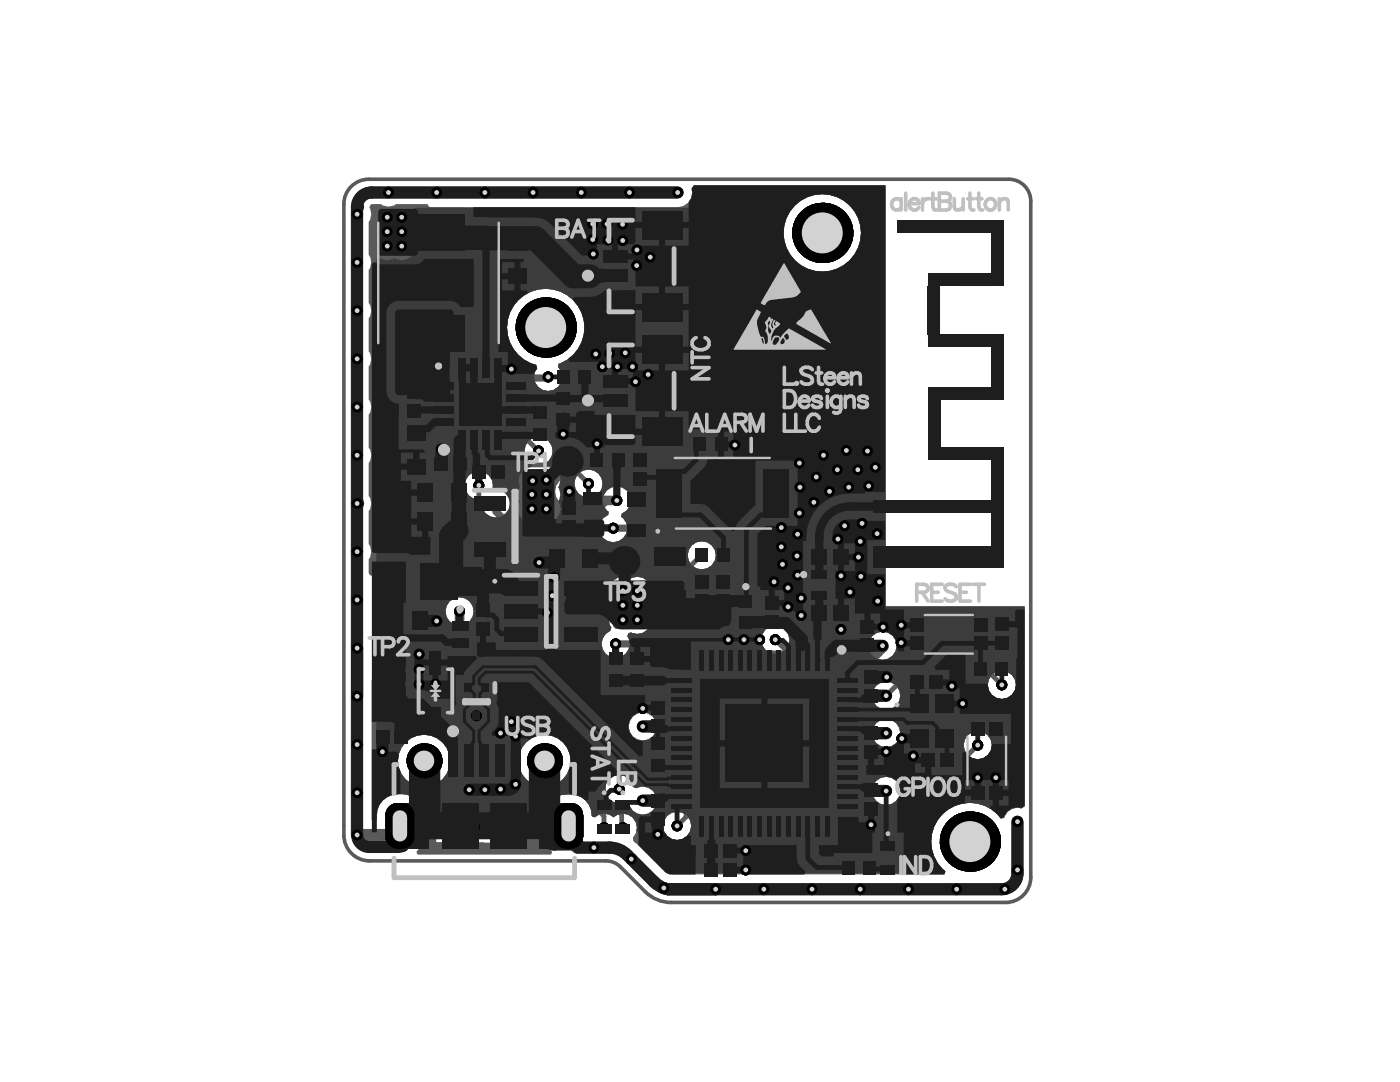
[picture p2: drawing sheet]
<svg xmlns="http://www.w3.org/2000/svg" width="279mm" height="216mm" viewBox="0 0 279 216" stroke-linecap="round" stroke-linejoin="round" font-family="sans-serif">
<path d="M70.4 36.9a4.9 4.9 0 0 1 3.2-1.1h127.8a4.4 4.4 0 0 1 4.3 4.3v135a5 5 0 0 1-5 5h-66.8a7.3 7.3 0 0 1-5.1-2.2l-5.4-5.3-.9-.5-1-.3h-47.7a5.1 5.1 0 0 1-5.2-5.2v-125.9a4.9 4.9 0 0 1 1.8-3.8z" fill="none" stroke="#5a5a5a" stroke-width=".72"/>
<g fill="#5a5a5a">
<path d="M78.2 123.9l.6-.3 12 12 .7 .5 .8 .1h12.3l.5 .5-.3 .5h-21.9l-4.7-4.7z"/>
<path d="M83.1 103.4h2.8l.9-.2 .7-.5 4.9-4.8 .6 .2 .4 .4v20.6l-.5 .3a2.82 2.82 0 0 0-3.8 1.4 2.82 2.82 0 0 0 1.6 3.8 2.82 2.82 0 0 0 3.7-1.8l.6-.2 8.6 8.6-.2 .6h-10.2l-10.9-11v-12.8h.8z"/>
<path d="M74.2 135.6l.6-.3 5.6 5.7 .7 .5 .9 .1h24.4l5.2 5.2-.3 .5a5.2 5.2 0 0 0-7.8 3.6 5.2 5.2 0 0 0 6.1 6 5.2 5.2 0 0 0 3.6-7.7l.5-.3 1.4 1.4v7.8l-.6 .5a4.4 4.4 0 0 0-5.6 4.1v4.2a4 4 0 0 0 1.3 3.1l-.2 .5h-26.7l-.2-.5a4 4 0 0 0 1.3-3.1v-4.2a4.3 4.3 0 0 0-5-4.2 4.3 4.3 0 0 0-4.2 5.2h-1zM79.4 151.8a5.2 5.2 0 0 0 10.4 0 5.2 5.2 0 0 0-10.4 0zM100.2 158.5v1.8h1.9v-1.8zM87.5 158.6v2h1.9v-2zM87.1 161.9v6.1l15.5 .1v-5.7h-.5v-.9h-2.5v-.6h-.7v-2.4l-3.6 .1v2.6h-1.2v-2.6h-3.5v2.6h-.6v.6z"/>
<path d="M82.8 41.4h52.4a2.89 2.89 0 0 0 2.8-3.8l.4-.6h38.3v84h27.8v39.7l-.6 .5a2.81 2.81 0 0 0-3.6 1.8l-.7 .2a7.7 7.7 0 0 0-11.4-.8 7.7 7.7 0 0 0 .5 11.5l-.2 .6h-54.4a1.8 1.8 0 0 1-1.5-.6l-5.3-5.4-.9-.7-.1-.6a2.81 2.81 0 0 0 0-4v-.7l.5-.4a2.79 2.79 0 0 0 4.3-2.3 2.79 2.79 0 0 0-4.1-2.5l-.7-.3-.1-.6-.4-.6v-7.7l-.2-.9-.5-.7-27.3-27.3v-14.1l.5-.2 2.7 2.7 .8 .5 1 .2h12.2l1-.2 .8-.5 2.2-2.2 .6 .2a2.73 2.73 0 0 0 4.1 2.2h1l1.6 1.6v3l.2 .9 1 1.3-.4 .5-1 .2-.4 .2a2.75 2.75 0 0 0-3.4 .4 2.75 2.75 0 0 0-.4 3.4 2.5 2.5 0 0 0 0 2.9 2.52 2.52 0 0 0 .1 3l-.2 .7a2.8 2.8 0 0 0-1.5 3.8 2.8 2.8 0 0 0 3.9 1.2h5.2l.9-.2 .8-.5 3-3 .6 .2v34.7a2.79 2.79 0 0 0-2.4 2.9 2.79 2.79 0 0 0 2.7 2.6 2.79 2.79 0 0 0 2.9-2.4l1.1-1.4 .1-.8v-48.3l1.2-1.1a2.79 2.79 0 0 0 2.6-2.8 2.79 2.79 0 0 0-2.5-2.8 2.79 2.79 0 0 0-3.1 2.3l-1.9 2-.5 .7-.2 1-.6 .3-2.9-2.9v-3l-.2-.9-.5-.8-3-3-.8-.6-1-.2h-1.1l-.2-.6a2.78 2.78 0 0 0 1.2-3.7 2.78 2.78 0 0 0-3.8-1.2l-1.1 .1-.5-.5a2.65 2.65 0 0 0-2.4-3.2l-2.5-2.6-.7-.5-.9-.1h-3l-.4-.5a2.7 2.7 0 0 0-2.5-2.9l-.9-.9-.8-.5-.8-.2h-11.2l-.8 .2-.7 .5-7.4 7.4h-5.9l-.8 .2-.7 .4-3 3.1-.6-.2v-46.7l.6-.2a2.71 2.71 0 0 0 3.9 1.2 2.75 2.75 0 0 0 3.5-.4 2.75 2.75 0 0 0 .3-3.4 2.5 2.5 0 0 0 0-2.9 2.5 2.5 0 0 0 0-2.9zM156.4 46.5a7.7 7.7 0 0 0 15.4 0 7.7 7.7 0 0 0-15.4 0zM103.4 59.9a7.7 7.7 0 0 0 3.6 12.9l.2 .7a2.8 2.8 0 0 0 .4 3.9 2.8 2.8 0 0 0 3.9-.3 2.8 2.8 0 0 0-.1-3.8l.1-.7a7.7 7.7 0 0 0 3.9-11.4 7.7 7.7 0 0 0-12-1.3zM173.3 128.8a2.82 2.82 0 0 0 5.6 0 2.82 2.82 0 0 0-5.6 0zM174.9 136.8a2.8 2.8 0 0 0 .7 4.5 2.8 2.8 0 0 0 4-2.1l3.1-3.1h13.6l.9 .9a2.79 2.79 0 0 0 2.9 2.5 2.79 2.79 0 0 0 2.6-2.7 2.79 2.79 0 0 0-2.4-2.9l-1.6-1.6-.7-.4-.8-.2h-15.4l-.9 .2-.7 .4-3.7 3.8-.7 .1zM125.5 145a2.82 2.82 0 0 0 5.6 0 2.82 2.82 0 0 0-5.6 0zM174 146.3a2.85 2.85 0 0 0 5.7 0 2.85 2.85 0 0 0-5.7 0zM152.7 125.6a2.78 2.78 0 0 0-.7 2.9 2.78 2.78 0 0 0 2.3 1.9l6 6v11l.2 .8 .5 .7 7 7 .7 .5 .8 .1h4.2l.5 .7a2.78 2.78 0 0 0 2.7 3.4 2.78 2.78 0 0 0 2.6-3.4l.5-.7h9.5l.8-.1 .7-.5 4.5-4.5a2.79 2.79 0 0 0 2.4-2.9 2.79 2.79 0 0 0-2.6-2.6 2.79 2.79 0 0 0-2.9 2.4l-3.8 3.8h-18.2l-5.7-5.7v-10.9l-.1-.9-.5-.7-6.6-6.6a2.77 2.77 0 0 0-1.9-2.3 2.77 2.77 0 0 0-2.9 .6z"/>
</g>
<path d="M71.2 110v.1" fill="none" stroke="#5a5a5a" stroke-width="2.4"/>
<circle cx="71.2" cy="100.5" r="1.2" fill="#5a5a5a"/>
<path d="M71.2 41.3v20.7M71.2 71.6v28.9M71.2 110v28.9M71.2 148.6v18M118.5 169.1h3.1" fill="none" stroke="#5a5a5a" stroke-width="2.4"/>
<path d="M102.3 91.4l1.3 1.4M107.4 90h.1M80.1 100.8v-.4l.9 .8M80.1 105.2v16.6M140.1 110.8l-3.2 3M197.2 133.9l2.6 2.6M117.3 149.4v10.2l3.2 3.2 .1 2.4M120.5 148.9v10l3.6 3.6v2.4l.2 .3M123.6 148.1v9.4M194.8 148.8v.2" fill="none" stroke="#5a5a5a" stroke-width=".96"/>
<path d="M121.1 99.9h2M98.9 100.5l.1 1.6 3.8 3.8M128.8 112.4l4 4.1" fill="none" stroke="#5a5a5a" stroke-width="1.4"/>
<circle cx="122.9" cy="128.5" r=".72" fill="#5a5a5a"/>
<path d="M132.5 177.2h.1" fill="none" stroke="#5a5a5a" stroke-width="2.4"/>
<path d="M125.7 105.4l3.1 3v4M132.8 116.5v8.5l-3.4 3.5" fill="none" stroke="#5a5a5a" stroke-width="1.4"/>
<circle cx="142.8" cy="177.4" r="1.2" fill="#5a5a5a"/>
<path d="M95.6 96.9v23.2l28 28M102.3 91.4h-6.6l-9.8 9.8h-4.9M103.6 92.8h10.1l3.7 3.7M107.4 90l-2.1-2.2h-11.2l-8 8.1h-6.8l-2.8 2.8v1.6l-.5 .5M76 105.2v28.2l6 6h25.3l10 10M136.9 113.8v49.2l-1.8 1.8M80.1 121.8l12.2 12.2h13.2l15 14.9M154.7 127.6l7.8 7.9v11.9l7 6.9h20l5.3-5.3M197.2 133.9h-15.4l-4.9 4.9" fill="none" stroke="#5a5a5a" stroke-width=".96"/>
<path d="M135.2 38.4h-61.1a2.89 2.89 0 0 0-2.9 2.9M71.2 62v9.6M71.2 100.5v9.6M71.2 138.9v9.7M71.3 166.6h8.2M113.6 166.7a1.8 1.8 0 0 0 1.8 1.8M114.4 168.4l.8 .7h3.3M121.6 169.1l1.7 .3 1.5 .8 6.1 6.1 1.7 1M203 163.9v10.4a3.1 3.1 0 0 1-3.1 3.1h-66.4l-1-.2" fill="none" stroke="#5a5a5a" stroke-width="2.4"/>
<path d="M121.1 99.9l-6.1 6h-12.2M122.4 105.4h3.3M122.9 128.5h6.5" fill="none" stroke="#5a5a5a" stroke-width="1.4"/>
<circle cx="122.4" cy="105.4" r="1.08" fill="#000"/>
<circle cx="122.4" cy="105.4" r=".48" fill="#d2d2d2"/>
<circle cx="119.1" cy="88.6" r="1.08" fill="#000"/>
<circle cx="119.1" cy="88.6" r=".48" fill="#d2d2d2"/>
<circle cx="123.1" cy="99.9" r="1.08" fill="#000"/>
<circle cx="123.1" cy="99.9" r=".48" fill="#d2d2d2"/>
<circle cx="122.6" cy="76.1" r="1.08" fill="#000"/>
<circle cx="122.6" cy="76.1" r=".48" fill="#d2d2d2"/>
<circle cx="113.6" cy="98.1" r="1.08" fill="#000"/>
<circle cx="113.6" cy="98.1" r=".48" fill="#d2d2d2"/>
<circle cx="109" cy="95.8" r="1.08" fill="#000"/>
<circle cx="109" cy="95.8" r=".48" fill="#d2d2d2"/>
<circle cx="117.4" cy="96.5" r="1.08" fill="#000"/>
<circle cx="117.4" cy="96.5" r=".48" fill="#d2d2d2"/>
<circle cx="127.1" cy="99.7" r="1.08" fill="#000"/>
<circle cx="127.1" cy="99.7" r=".48" fill="#d2d2d2"/>
<circle cx="127.7" cy="91.7" r="1.08" fill="#000"/>
<circle cx="127.7" cy="91.7" r=".48" fill="#d2d2d2"/>
<circle cx="95.1" cy="142.8" r="1.08" fill="#000"/>
<circle cx="95.1" cy="142.8" r=".48" fill="#d2d2d2"/>
<circle cx="175.5" cy="111.2" r="1.08" fill="#000"/>
<circle cx="175.5" cy="111.2" r=".48" fill="#d2d2d2"/>
<circle cx="200.1" cy="124.5" r="1.08" fill="#000"/>
<circle cx="200.1" cy="124.5" r=".48" fill="#d2d2d2"/>
<circle cx="135.2" cy="111" r="1.08" fill="#000"/>
<circle cx="135.2" cy="111" r=".48" fill="#d2d2d2"/>
<circle cx="132.2" cy="110.9" r="1.08" fill="#000"/>
<circle cx="132.2" cy="110.9" r=".48" fill="#d2d2d2"/>
<circle cx="154.5" cy="116.1" r="1.08" fill="#000"/>
<circle cx="154.5" cy="116.1" r=".48" fill="#d2d2d2"/>
<circle cx="140.1" cy="110.8" r="1.08" fill="#000"/>
<circle cx="140.1" cy="110.8" r=".48" fill="#d2d2d2"/>
<circle cx="156.2" cy="112.6" r="1.08" fill="#000"/>
<circle cx="156.2" cy="112.6" r=".48" fill="#d2d2d2"/>
<circle cx="155.9" cy="105.3" r="1.08" fill="#000"/>
<circle cx="155.9" cy="105.3" r=".48" fill="#d2d2d2"/>
<circle cx="155.9" cy="109.1" r="1.08" fill="#000"/>
<circle cx="155.9" cy="109.1" r=".48" fill="#d2d2d2"/>
<circle cx="159.1" cy="110.9" r="1.08" fill="#000"/>
<circle cx="159.1" cy="110.9" r=".48" fill="#d2d2d2"/>
<circle cx="159.2" cy="114.8" r="1.08" fill="#000"/>
<circle cx="159.2" cy="114.8" r=".48" fill="#d2d2d2"/>
<circle cx="159.2" cy="106.6" r="1.08" fill="#000"/>
<circle cx="159.2" cy="106.6" r=".48" fill="#d2d2d2"/>
<circle cx="157.2" cy="117.3" r="1.08" fill="#000"/>
<circle cx="157.3" cy="117.3" r=".48" fill="#d2d2d2"/>
<circle cx="135.1" cy="164.8" r="1.08" fill="#000"/>
<circle cx="135.1" cy="164.8" r=".48" fill="#d2d2d2"/>
<circle cx="140.1" cy="116.2" r="1.08" fill="#000"/>
<circle cx="140.1" cy="116.2" r=".48" fill="#d2d2d2"/>
<circle cx="145.3" cy="127.6" r="1.08" fill="#000"/>
<circle cx="145.3" cy="127.6" r=".48" fill="#d2d2d2"/>
<circle cx="148.5" cy="127.6" r="1.08" fill="#000"/>
<circle cx="148.5" cy="127.6" r=".48" fill="#d2d2d2"/>
<circle cx="151.6" cy="127.6" r="1.08" fill="#000"/>
<circle cx="151.6" cy="127.6" r=".48" fill="#d2d2d2"/>
<circle cx="154.7" cy="127.6" r="1.08" fill="#000"/>
<circle cx="154.7" cy="127.6" r=".48" fill="#d2d2d2"/>
<circle cx="146.5" cy="142.4" r="1.08" fill="#000"/>
<circle cx="146.5" cy="142.4" r=".48" fill="#d2d2d2"/>
<circle cx="152.6" cy="142.4" r="1.08" fill="#000"/>
<circle cx="152.6" cy="142.4" r=".48" fill="#d2d2d2"/>
<circle cx="158.5" cy="142.4" r="1.08" fill="#000"/>
<circle cx="158.5" cy="142.4" r=".48" fill="#d2d2d2"/>
<circle cx="76.3" cy="150" r="1.08" fill="#000"/>
<circle cx="76.3" cy="150" r=".48" fill="#d2d2d2"/>
<circle cx="132.5" cy="177.2" r="1.08" fill="#000"/>
<circle cx="132.5" cy="177.2" r=".48" fill="#d2d2d2"/>
<circle cx="118.5" cy="169.1" r="1.08" fill="#000"/>
<circle cx="118.5" cy="169.1" r=".48" fill="#d2d2d2"/>
<circle cx="120.6" cy="165.2" r="1.08" fill="#000"/>
<circle cx="120.6" cy="165.2" r=".48" fill="#d2d2d2"/>
<circle cx="126" cy="171.4" r="1.08" fill="#000"/>
<circle cx="126" cy="171.4" r=".48" fill="#d2d2d2"/>
<circle cx="71.3" cy="166.6" r="1.08" fill="#000"/>
<circle cx="71.3" cy="166.6" r=".48" fill="#d2d2d2"/>
<circle cx="71.3" cy="158.2" r="1.08" fill="#000"/>
<circle cx="71.3" cy="158.2" r=".48" fill="#d2d2d2"/>
<circle cx="71.3" cy="148.6" r="1.08" fill="#000"/>
<circle cx="71.3" cy="148.6" r=".48" fill="#d2d2d2"/>
<circle cx="71.3" cy="138.9" r="1.08" fill="#000"/>
<circle cx="71.3" cy="138.9" r=".48" fill="#d2d2d2"/>
<circle cx="71.3" cy="129.3" r="1.08" fill="#000"/>
<circle cx="71.3" cy="129.3" r=".48" fill="#d2d2d2"/>
<circle cx="71.3" cy="119.7" r="1.08" fill="#000"/>
<circle cx="71.3" cy="119.7" r=".48" fill="#d2d2d2"/>
<circle cx="71.3" cy="110.1" r="1.08" fill="#000"/>
<circle cx="71.3" cy="110.1" r=".48" fill="#d2d2d2"/>
<circle cx="71.3" cy="100.5" r="1.08" fill="#000"/>
<circle cx="71.3" cy="100.5" r=".48" fill="#d2d2d2"/>
<circle cx="71.3" cy="90.8" r="1.08" fill="#000"/>
<circle cx="71.3" cy="90.8" r=".48" fill="#d2d2d2"/>
<circle cx="71.3" cy="81.2" r="1.08" fill="#000"/>
<circle cx="71.3" cy="81.2" r=".48" fill="#d2d2d2"/>
<circle cx="71.3" cy="71.6" r="1.08" fill="#000"/>
<circle cx="71.3" cy="71.6" r=".48" fill="#d2d2d2"/>
<circle cx="71.3" cy="62" r="1.08" fill="#000"/>
<circle cx="71.3" cy="62" r=".48" fill="#d2d2d2"/>
<circle cx="71.3" cy="52.4" r="1.08" fill="#000"/>
<circle cx="71.3" cy="52.4" r=".48" fill="#d2d2d2"/>
<circle cx="71.3" cy="42.7" r="1.08" fill="#000"/>
<circle cx="71.3" cy="42.7" r=".48" fill="#d2d2d2"/>
<circle cx="77.5" cy="38.4" r="1.08" fill="#000"/>
<circle cx="77.5" cy="38.4" r=".48" fill="#d2d2d2"/>
<circle cx="87.1" cy="38.4" r="1.08" fill="#000"/>
<circle cx="87.1" cy="38.4" r=".48" fill="#d2d2d2"/>
<circle cx="96.8" cy="38.4" r="1.08" fill="#000"/>
<circle cx="96.8" cy="38.4" r=".48" fill="#d2d2d2"/>
<circle cx="106.4" cy="38.4" r="1.08" fill="#000"/>
<circle cx="106.4" cy="38.4" r=".48" fill="#d2d2d2"/>
<circle cx="116" cy="38.4" r="1.08" fill="#000"/>
<circle cx="116" cy="38.4" r=".48" fill="#d2d2d2"/>
<circle cx="125.6" cy="38.4" r="1.08" fill="#000"/>
<circle cx="125.6" cy="38.4" r=".48" fill="#d2d2d2"/>
<circle cx="135.2" cy="38.4" r="1.08" fill="#000"/>
<circle cx="135.2" cy="38.4" r=".48" fill="#d2d2d2"/>
<circle cx="83.1" cy="93.1" r="1.08" fill="#000"/>
<circle cx="83.1" cy="93.1" r=".48" fill="#d2d2d2"/>
<circle cx="84.9" cy="98.4" r="1.08" fill="#000"/>
<circle cx="84.9" cy="98.4" r=".48" fill="#d2d2d2"/>
<circle cx="99.4" cy="94.1" r="1.08" fill="#000"/>
<circle cx="99.4" cy="94.1" r=".48" fill="#d2d2d2"/>
<circle cx="107.5" cy="90" r="1.08" fill="#000"/>
<circle cx="107.5" cy="90" r=".48" fill="#d2d2d2"/>
<circle cx="112.4" cy="86.6" r="1.08" fill="#000"/>
<circle cx="112.4" cy="86.6" r=".48" fill="#d2d2d2"/>
<circle cx="95.6" cy="96.9" r="1.08" fill="#000"/>
<circle cx="95.6" cy="96.9" r=".48" fill="#d2d2d2"/>
<circle cx="84.9" cy="104.1" r="1.08" fill="#000"/>
<circle cx="84.9" cy="104.1" r=".48" fill="#d2d2d2"/>
<circle cx="123.6" cy="157.5" r="1.08" fill="#000"/>
<circle cx="123.6" cy="157.5" r=".48" fill="#d2d2d2"/>
<circle cx="102.2" cy="122" r="1.08" fill="#000"/>
<circle cx="102.2" cy="122" r=".48" fill="#d2d2d2"/>
<circle cx="87.1" cy="123.9" r="1.08" fill="#000"/>
<circle cx="87.1" cy="123.9" r=".48" fill="#d2d2d2"/>
<circle cx="102.9" cy="156.5" r="1.08" fill="#000"/>
<circle cx="102.9" cy="156.5" r=".48" fill="#d2d2d2"/>
<circle cx="91.7" cy="122" r="1.08" fill="#000"/>
<circle cx="91.7" cy="122" r=".48" fill="#d2d2d2"/>
<circle cx="83.7" cy="133.5" r="1.08" fill="#000"/>
<circle cx="83.7" cy="133.5" r=".48" fill="#d2d2d2"/>
<circle cx="124.3" cy="165.2" r="1.08" fill="#000"/>
<circle cx="124.3" cy="165.2" r=".48" fill="#d2d2d2"/>
<circle cx="80.2" cy="49.1" r="1.08" fill="#000"/>
<circle cx="80.2" cy="49.1" r=".48" fill="#d2d2d2"/>
<circle cx="96.8" cy="157.6" r="1.08" fill="#000"/>
<circle cx="96.8" cy="157.6" r=".48" fill="#d2d2d2"/>
<circle cx="99.9" cy="157.5" r="1.08" fill="#000"/>
<circle cx="99.9" cy="157.5" r=".48" fill="#d2d2d2"/>
<circle cx="131.3" cy="166.5" r="1.08" fill="#000"/>
<circle cx="131.3" cy="166.5" r=".48" fill="#d2d2d2"/>
<circle cx="142.8" cy="177.4" r="1.08" fill="#000"/>
<circle cx="142.8" cy="177.4" r=".48" fill="#d2d2d2"/>
<circle cx="152.4" cy="177.4" r="1.08" fill="#000"/>
<circle cx="152.4" cy="177.4" r=".48" fill="#d2d2d2"/>
<circle cx="162.1" cy="177.4" r="1.08" fill="#000"/>
<circle cx="162.1" cy="177.4" r=".48" fill="#d2d2d2"/>
<circle cx="171.7" cy="177.4" r="1.08" fill="#000"/>
<circle cx="171.7" cy="177.4" r=".48" fill="#d2d2d2"/>
<circle cx="181.3" cy="177.4" r="1.08" fill="#000"/>
<circle cx="181.3" cy="177.4" r=".48" fill="#d2d2d2"/>
<circle cx="190.9" cy="177.4" r="1.08" fill="#000"/>
<circle cx="190.9" cy="177.4" r=".48" fill="#d2d2d2"/>
<circle cx="200.5" cy="177.4" r="1.08" fill="#000"/>
<circle cx="200.5" cy="177.4" r=".48" fill="#d2d2d2"/>
<circle cx="203.1" cy="173.6" r="1.08" fill="#000"/>
<circle cx="203.1" cy="173.6" r=".48" fill="#d2d2d2"/>
<circle cx="203.1" cy="164" r="1.08" fill="#000"/>
<circle cx="203.1" cy="164" r=".48" fill="#d2d2d2"/>
<circle cx="192.1" cy="140.4" r="1.08" fill="#000"/>
<circle cx="192.1" cy="140.4" r=".48" fill="#d2d2d2"/>
<circle cx="127.2" cy="123.7" r="1.08" fill="#000"/>
<circle cx="127.2" cy="123.7" r=".48" fill="#d2d2d2"/>
<circle cx="148.8" cy="169.7" r="1.08" fill="#000"/>
<circle cx="148.8" cy="169.7" r=".48" fill="#d2d2d2"/>
<circle cx="118.9" cy="70.6" r="1.08" fill="#000"/>
<circle cx="118.9" cy="70.6" r=".48" fill="#d2d2d2"/>
<circle cx="129.4" cy="74.7" r="1.08" fill="#000"/>
<circle cx="129.4" cy="74.7" r=".48" fill="#d2d2d2"/>
<circle cx="124.8" cy="70.4" r="1.08" fill="#000"/>
<circle cx="124.8" cy="70.4" r=".48" fill="#d2d2d2"/>
<circle cx="126.8" cy="76.2" r="1.08" fill="#000"/>
<circle cx="126.8" cy="76.2" r=".48" fill="#d2d2d2"/>
<circle cx="123.2" cy="73.2" r="1.08" fill="#000"/>
<circle cx="123.2" cy="73.2" r=".48" fill="#d2d2d2"/>
<circle cx="120.2" cy="73.2" r="1.08" fill="#000"/>
<circle cx="120.2" cy="73.2" r=".48" fill="#d2d2d2"/>
<circle cx="121.7" cy="70.5" r="1.08" fill="#000"/>
<circle cx="121.7" cy="70.5" r=".48" fill="#d2d2d2"/>
<circle cx="126.2" cy="73.2" r="1.08" fill="#000"/>
<circle cx="126.2" cy="73.2" r=".48" fill="#d2d2d2"/>
<circle cx="98.4" cy="83.3" r="1.08" fill="#000"/>
<circle cx="98.4" cy="83.3" r=".48" fill="#d2d2d2"/>
<circle cx="127.1" cy="49.9" r="1.08" fill="#000"/>
<circle cx="127.1" cy="49.9" r=".48" fill="#d2d2d2"/>
<circle cx="124.3" cy="48" r="1.08" fill="#000"/>
<circle cx="124.3" cy="48" r=".48" fill="#d2d2d2"/>
<circle cx="129.8" cy="51.3" r="1.08" fill="#000"/>
<circle cx="129.8" cy="51.3" r=".48" fill="#d2d2d2"/>
<circle cx="124.2" cy="44.7" r="1.08" fill="#000"/>
<circle cx="124.2" cy="44.7" r=".48" fill="#d2d2d2"/>
<circle cx="96.4" cy="125.6" r="1.08" fill="#000"/>
<circle cx="96.4" cy="125.6" r=".48" fill="#d2d2d2"/>
<circle cx="105.8" cy="122" r="1.08" fill="#000"/>
<circle cx="105.8" cy="122" r=".48" fill="#d2d2d2"/>
<circle cx="83.7" cy="130.5" r="1.08" fill="#000"/>
<circle cx="83.7" cy="130.5" r=".48" fill="#d2d2d2"/>
<circle cx="98.9" cy="100.5" r="1.08" fill="#000"/>
<circle cx="98.9" cy="100.5" r=".48" fill="#d2d2d2"/>
<circle cx="106.3" cy="95.9" r="1.08" fill="#000"/>
<circle cx="106.3" cy="95.9" r=".48" fill="#d2d2d2"/>
<circle cx="107.6" cy="112.3" r="1.08" fill="#000"/>
<circle cx="107.6" cy="112.3" r=".48" fill="#d2d2d2"/>
<circle cx="110.2" cy="118.9" r="1.08" fill="#000"/>
<circle cx="110.2" cy="118.9" r=".48" fill="#d2d2d2"/>
<circle cx="88.1" cy="89.6" r="1.08" fill="#000"/>
<circle cx="88.1" cy="89.6" r=".48" fill="#d2d2d2"/>
<circle cx="118.3" cy="44.7" r="1.08" fill="#000"/>
<circle cx="118.3" cy="44.7" r=".48" fill="#d2d2d2"/>
<circle cx="121.2" cy="44.7" r="1.08" fill="#000"/>
<circle cx="121.2" cy="44.7" r=".48" fill="#d2d2d2"/>
<circle cx="122.7" cy="51.2" r="1.08" fill="#000"/>
<circle cx="122.7" cy="51.2" r=".48" fill="#d2d2d2"/>
<circle cx="127.1" cy="53" r="1.08" fill="#000"/>
<circle cx="127.1" cy="53" r=".48" fill="#d2d2d2"/>
<circle cx="121.3" cy="47.9" r="1.08" fill="#000"/>
<circle cx="121.3" cy="47.9" r=".48" fill="#d2d2d2"/>
<circle cx="118.3" cy="47.8" r="1.08" fill="#000"/>
<circle cx="118.3" cy="47.8" r=".48" fill="#d2d2d2"/>
<circle cx="118.4" cy="50.7" r="1.08" fill="#000"/>
<circle cx="118.4" cy="50.7" r=".48" fill="#d2d2d2"/>
<circle cx="127.2" cy="117.9" r="1.08" fill="#000"/>
<circle cx="127.2" cy="117.9" r=".48" fill="#d2d2d2"/>
<circle cx="127.2" cy="131.5" r="1.08" fill="#000"/>
<circle cx="127.2" cy="131.5" r=".48" fill="#d2d2d2"/>
<circle cx="124.3" cy="123.7" r="1.08" fill="#000"/>
<circle cx="124.3" cy="123.7" r=".48" fill="#d2d2d2"/>
<circle cx="176.8" cy="157.8" r="1.08" fill="#000"/>
<circle cx="176.9" cy="157.8" r=".48" fill="#d2d2d2"/>
<circle cx="177" cy="135.1" r="1.08" fill="#000"/>
<circle cx="177" cy="135.1" r=".48" fill="#d2d2d2"/>
<circle cx="158.5" cy="154.2" r="1.08" fill="#000"/>
<circle cx="158.5" cy="154.2" r=".48" fill="#d2d2d2"/>
<circle cx="158.5" cy="148.3" r="1.08" fill="#000"/>
<circle cx="158.5" cy="148.3" r=".48" fill="#d2d2d2"/>
<circle cx="149.6" cy="145.4" r="1.08" fill="#000"/>
<circle cx="149.6" cy="145.4" r=".48" fill="#d2d2d2"/>
<circle cx="146.5" cy="148.3" r="1.08" fill="#000"/>
<circle cx="146.5" cy="148.3" r=".48" fill="#d2d2d2"/>
<circle cx="152.6" cy="154.2" r="1.08" fill="#000"/>
<circle cx="152.6" cy="154.2" r=".48" fill="#d2d2d2"/>
<circle cx="146.5" cy="154.2" r="1.08" fill="#000"/>
<circle cx="146.5" cy="154.2" r=".48" fill="#d2d2d2"/>
<circle cx="155.7" cy="151.5" r="1.08" fill="#000"/>
<circle cx="155.7" cy="151.5" r=".48" fill="#d2d2d2"/>
<circle cx="149.6" cy="151.5" r="1.08" fill="#000"/>
<circle cx="149.6" cy="151.5" r=".48" fill="#d2d2d2"/>
<circle cx="155.7" cy="145.4" r="1.08" fill="#000"/>
<circle cx="155.7" cy="145.4" r=".48" fill="#d2d2d2"/>
<circle cx="152.6" cy="148.3" r="1.08" fill="#000"/>
<circle cx="152.6" cy="148.3" r=".48" fill="#d2d2d2"/>
<circle cx="199.9" cy="136.7" r="1.08" fill="#000"/>
<circle cx="199.9" cy="136.7" r=".48" fill="#d2d2d2"/>
<circle cx="179.9" cy="128.2" r="1.08" fill="#000"/>
<circle cx="179.9" cy="128.2" r=".48" fill="#d2d2d2"/>
<circle cx="176.1" cy="128.8" r="1.08" fill="#000"/>
<circle cx="176.1" cy="128.8" r=".48" fill="#d2d2d2"/>
<circle cx="179.9" cy="124.8" r="1.08" fill="#000"/>
<circle cx="179.9" cy="124.8" r=".48" fill="#d2d2d2"/>
<circle cx="195.1" cy="148.7" r="1.08" fill="#000"/>
<circle cx="195.1" cy="148.7" r=".48" fill="#d2d2d2"/>
<circle cx="195.1" cy="155.2" r="1.08" fill="#000"/>
<circle cx="195.1" cy="155.2" r=".48" fill="#d2d2d2"/>
<circle cx="198.7" cy="155.2" r="1.08" fill="#000"/>
<circle cx="198.7" cy="155.2" r=".48" fill="#d2d2d2"/>
<circle cx="146.7" cy="88.8" r="1.08" fill="#000"/>
<circle cx="146.7" cy="88.8" r=".48" fill="#d2d2d2"/>
<circle cx="157.3" cy="121.1" r="1.08" fill="#000"/>
<circle cx="157.3" cy="121.1" r=".48" fill="#d2d2d2"/>
<circle cx="159.9" cy="122.8" r="1.08" fill="#000"/>
<circle cx="159.9" cy="122.8" r=".48" fill="#d2d2d2"/>
<circle cx="167.8" cy="125.6" r="1.08" fill="#000"/>
<circle cx="167.8" cy="125.6" r=".48" fill="#d2d2d2"/>
<circle cx="159.9" cy="119.3" r="1.08" fill="#000"/>
<circle cx="159.9" cy="119.3" r=".48" fill="#d2d2d2"/>
<circle cx="173.1" cy="90" r="1.08" fill="#000"/>
<circle cx="173.1" cy="90" r=".48" fill="#d2d2d2"/>
<circle cx="175.5" cy="116.1" r="1.08" fill="#000"/>
<circle cx="175.5" cy="116.1" r=".48" fill="#d2d2d2"/>
<circle cx="175.2" cy="119.9" r="1.08" fill="#000"/>
<circle cx="175.2" cy="119.9" r=".48" fill="#d2d2d2"/>
<circle cx="169.6" cy="118.1" r="1.08" fill="#000"/>
<circle cx="169.6" cy="118.1" r=".48" fill="#d2d2d2"/>
<circle cx="159.5" cy="92.4" r="1.08" fill="#000"/>
<circle cx="159.5" cy="92.4" r=".48" fill="#d2d2d2"/>
<circle cx="164.3" cy="90.8" r="1.08" fill="#000"/>
<circle cx="164.3" cy="90.8" r=".48" fill="#d2d2d2"/>
<circle cx="168.9" cy="89.9" r="1.08" fill="#000"/>
<circle cx="168.9" cy="89.9" r=".48" fill="#d2d2d2"/>
<circle cx="175" cy="106.5" r="1.08" fill="#000"/>
<circle cx="175" cy="106.5" r=".48" fill="#d2d2d2"/>
<circle cx="171.7" cy="108" r="1.08" fill="#000"/>
<circle cx="171.7" cy="108" r=".48" fill="#d2d2d2"/>
<circle cx="172" cy="104.4" r="1.08" fill="#000"/>
<circle cx="172" cy="104.4" r=".48" fill="#d2d2d2"/>
<circle cx="168.6" cy="104.9" r="1.08" fill="#000"/>
<circle cx="168.6" cy="104.9" r=".48" fill="#d2d2d2"/>
<circle cx="167.2" cy="107.6" r="1.08" fill="#000"/>
<circle cx="167.2" cy="107.6" r=".48" fill="#d2d2d2"/>
<circle cx="171.8" cy="115" r="1.08" fill="#000"/>
<circle cx="171.8" cy="115" r=".48" fill="#d2d2d2"/>
<circle cx="167.8" cy="114.9" r="1.08" fill="#000"/>
<circle cx="167.8" cy="114.9" r=".48" fill="#d2d2d2"/>
<circle cx="174.7" cy="93.3" r="1.08" fill="#000"/>
<circle cx="174.7" cy="93.3" r=".48" fill="#d2d2d2"/>
<circle cx="171.2" cy="93.7" r="1.08" fill="#000"/>
<circle cx="171.2" cy="93.7" r=".48" fill="#d2d2d2"/>
<circle cx="167.1" cy="93.7" r="1.08" fill="#000"/>
<circle cx="167.1" cy="93.7" r=".48" fill="#d2d2d2"/>
<circle cx="162.9" cy="95.2" r="1.08" fill="#000"/>
<circle cx="162.9" cy="95.2" r=".48" fill="#d2d2d2"/>
<circle cx="159.5" cy="102.4" r="1.08" fill="#000"/>
<circle cx="159.5" cy="102.4" r=".48" fill="#d2d2d2"/>
<circle cx="165.5" cy="98.1" r="1.08" fill="#000"/>
<circle cx="165.5" cy="98.1" r=".48" fill="#d2d2d2"/>
<circle cx="169.4" cy="97.2" r="1.08" fill="#000"/>
<circle cx="169.4" cy="97.2" r=".48" fill="#d2d2d2"/>
<circle cx="173.4" cy="97" r="1.08" fill="#000"/>
<circle cx="173.4" cy="97" r=".48" fill="#d2d2d2"/>
<circle cx="159.7" cy="97.2" r="1.08" fill="#000"/>
<circle cx="159.7" cy="97.2" r=".48" fill="#d2d2d2"/>
<circle cx="162.4" cy="100.2" r="1.08" fill="#000"/>
<circle cx="162.4" cy="100.2" r=".48" fill="#d2d2d2"/>
<circle cx="86.9" cy="136.5" r="1.08" fill="#000"/>
<circle cx="86.9" cy="136.5" r=".48" fill="#d2d2d2"/>
<circle cx="83.7" cy="136.5" r="1.08" fill="#000"/>
<circle cx="83.7" cy="136.5" r=".48" fill="#d2d2d2"/>
<circle cx="128.3" cy="141.4" r="1.08" fill="#000"/>
<circle cx="128.3" cy="141.4" r=".48" fill="#d2d2d2"/>
<circle cx="110.6" cy="115.3" r="1.08" fill="#000"/>
<circle cx="110.6" cy="115.3" r=".48" fill="#d2d2d2"/>
<circle cx="93.2" cy="83.3" r="1.08" fill="#000"/>
<circle cx="93.2" cy="83.3" r=".48" fill="#d2d2d2"/>
<circle cx="107.9" cy="82.3" r="1.08" fill="#000"/>
<circle cx="107.9" cy="82.3" r=".48" fill="#d2d2d2"/>
<circle cx="124.3" cy="117.9" r="1.08" fill="#000"/>
<circle cx="124.3" cy="117.9" r=".48" fill="#d2d2d2"/>
<circle cx="124.3" cy="120.8" r="1.08" fill="#000"/>
<circle cx="124.3" cy="120.8" r=".48" fill="#d2d2d2"/>
<circle cx="127.2" cy="120.8" r="1.08" fill="#000"/>
<circle cx="127.2" cy="120.8" r=".48" fill="#d2d2d2"/>
<circle cx="109" cy="101.5" r="1.08" fill="#000"/>
<circle cx="109" cy="101.5" r=".48" fill="#d2d2d2"/>
<circle cx="106.1" cy="101.5" r="1.08" fill="#000"/>
<circle cx="106.1" cy="101.5" r=".48" fill="#d2d2d2"/>
<circle cx="109" cy="98.7" r="1.08" fill="#000"/>
<circle cx="109" cy="98.7" r=".48" fill="#d2d2d2"/>
<circle cx="106.1" cy="98.7" r="1.08" fill="#000"/>
<circle cx="106.1" cy="98.7" r=".48" fill="#d2d2d2"/>
<circle cx="77.3" cy="49.1" r="1.08" fill="#000"/>
<circle cx="77.3" cy="49.1" r=".48" fill="#d2d2d2"/>
<circle cx="80.2" cy="46.2" r="1.08" fill="#000"/>
<circle cx="80.2" cy="46.2" r=".48" fill="#d2d2d2"/>
<circle cx="77.3" cy="46.2" r="1.08" fill="#000"/>
<circle cx="77.3" cy="46.2" r=".48" fill="#d2d2d2"/>
<circle cx="80.2" cy="43.3" r="1.08" fill="#000"/>
<circle cx="80.2" cy="43.3" r=".48" fill="#d2d2d2"/>
<circle cx="77.3" cy="43.3" r="1.08" fill="#000"/>
<circle cx="77.3" cy="43.3" r=".48" fill="#d2d2d2"/>
<circle cx="93.2" cy="78" r="1.08" fill="#000"/>
<circle cx="93.2" cy="78" r=".48" fill="#d2d2d2"/>
<circle cx="98.4" cy="78" r="1.08" fill="#000"/>
<circle cx="98.4" cy="78" r=".48" fill="#d2d2d2"/>
<circle cx="102.1" cy="73.6" r="1.08" fill="#000"/>
<circle cx="102.1" cy="73.6" r=".48" fill="#d2d2d2"/>
<circle cx="109.4" cy="75.2" r="1.08" fill="#000"/>
<circle cx="109.4" cy="75.2" r=".48" fill="#d2d2d2"/>
<circle cx="95.8" cy="80.5" r="1.08" fill="#000"/>
<circle cx="95.8" cy="80.5" r=".48" fill="#d2d2d2"/>
<circle cx="94.7" cy="165" r="1.08" fill="#000"/>
<circle cx="94.7" cy="165" r=".48" fill="#d2d2d2"/>
<circle cx="99.6" cy="165.3" r="1.08" fill="#000"/>
<circle cx="99.6" cy="165.3" r=".48" fill="#d2d2d2"/>
<circle cx="102.9" cy="146.9" r="1.08" fill="#000"/>
<circle cx="102.9" cy="146.9" r=".48" fill="#d2d2d2"/>
<circle cx="90" cy="164.9" r="1.08" fill="#000"/>
<circle cx="90" cy="164.9" r=".48" fill="#d2d2d2"/>
<circle cx="148.8" cy="173.6" r="1.08" fill="#000"/>
<circle cx="148.8" cy="173.6" r=".48" fill="#d2d2d2"/>
<circle cx="122.9" cy="128.5" r="1.08" fill="#000"/>
<circle cx="122.9" cy="128.5" r=".48" fill="#d2d2d2"/>
<circle cx="144.3" cy="116.2" r="1.08" fill="#000"/>
<circle cx="144.3" cy="116.2" r=".48" fill="#d2d2d2"/>
<circle cx="171.3" cy="111.2" r="1.08" fill="#000"/>
<circle cx="171.3" cy="111.2" r=".48" fill="#d2d2d2"/>
<circle cx="176.2" cy="125.1" r="1.08" fill="#000"/>
<circle cx="176.2" cy="125.1" r=".48" fill="#d2d2d2"/>
<circle cx="176.8" cy="150" r="1.08" fill="#000"/>
<circle cx="176.9" cy="150" r=".48" fill="#d2d2d2"/>
<circle cx="173.8" cy="164.6" r="1.08" fill="#000"/>
<circle cx="173.8" cy="164.6" r=".48" fill="#d2d2d2"/>
<circle cx="128.3" cy="145" r="1.08" fill="#000"/>
<circle cx="128.3" cy="145" r=".48" fill="#d2d2d2"/>
<circle cx="128.3" cy="159.8" r="1.08" fill="#000"/>
<circle cx="128.3" cy="159.8" r=".48" fill="#d2d2d2"/>
<circle cx="176.8" cy="146.3" r="1.08" fill="#000"/>
<circle cx="176.9" cy="146.3" r=".48" fill="#d2d2d2"/>
<circle cx="176.8" cy="138.8" r="1.08" fill="#000"/>
<circle cx="176.9" cy="138.8" r=".48" fill="#d2d2d2"/>
<circle cx="102.1" cy="144" r="1.08" fill="#000"/>
<circle cx="102.1" cy="144" r=".48" fill="#d2d2d2"/>
<circle cx="180" cy="147.4" r="1.08" fill="#000"/>
<circle cx="180" cy="147.4" r=".48" fill="#d2d2d2"/>
<circle cx="182.3" cy="150.9" r="1.08" fill="#000"/>
<circle cx="182.3" cy="150.9" r=".48" fill="#d2d2d2"/>
<circle cx="190" cy="136.9" r="1.08" fill="#000"/>
<circle cx="190" cy="136.9" r=".48" fill="#d2d2d2"/>
<circle cx="109.3" cy="122.2" r="1.08" fill="#000"/>
<circle cx="109.3" cy="122.2" r=".48" fill="#d2d2d2"/>
<circle cx="93.6" cy="157.6" r="1.08" fill="#000"/>
<circle cx="93.6" cy="157.6" r=".48" fill="#d2d2d2"/>
<circle cx="99.9" cy="146.3" r="1.08" fill="#000"/>
<circle cx="99.9" cy="146.3" r=".48" fill="#d2d2d2"/>
<path d="M76.9 162.7l2.5-2.5h.9l2.4 2.5v4.2l-2.4 2.5h-.9l-2.5-2.5z" fill-rule="evenodd" fill="#000"/>
<g fill="#000">
<path d="M76.9 162.7h2.5zM77.8 160.8l1-.5 .6-.1v2.5h-2.5a2.42 2.42 0 0 1 .9-1.9z"/>
<path d="M79.4 166.9v2.5zM76.9 166.9h2.5v2.5a2.42 2.42 0 0 1-2.5-2.5z"/>
<path d="M80.3 166.9h2.4zM80.3 166.9h2.4a2.42 2.42 0 0 1-2.4 2.5z"/>
<path d="M80.3 160.2v2.5zM80.3 160.2a2.42 2.42 0 0 1 2.4 2.5h-2.4z"/>
<circle cx="84.6" cy="151.8" r="3.5"/>
</g>
<path d="M79.8 163.1v3.4" fill="none" stroke="#d2d2d2" stroke-width="2.9"/>
<circle cx="84.6" cy="151.8" r="2.05" fill="#d2d2d2"/>
<path d="M110.6 162.7l2.4-2.5h.9l2.5 2.5v4.2l-2.5 2.5h-.9l-2.4-2.5z" fill-rule="evenodd" fill="#000"/>
<g fill="#000">
<path d="M110.6 162.7h2.4zM111.5 160.8l1-.5 .5-.1v2.5h-2.4a2.42 2.42 0 0 1 .9-1.9z"/>
<path d="M113 166.9v2.5zM110.6 166.9h2.4v2.5a2.42 2.42 0 0 1-2.4-2.5z"/>
<path d="M113.9 166.9h2.5zM113.9 166.9h2.5a2.42 2.42 0 0 1-2.5 2.5z"/>
<path d="M113.9 160.2v2.5zM113.9 160.2a2.42 2.42 0 0 1 2.5 2.5h-2.5z"/>
<circle cx="164.1" cy="46.5" r="6"/>
</g>
<path d="M113.5 163.1v3.4" fill="none" stroke="#d2d2d2" stroke-width="2.9"/>
<circle cx="164.1" cy="46.5" r="4.1" fill="#d2d2d2"/>
<circle cx="108.7" cy="151.8" r="3.5" fill="#000"/>
<circle cx="108.7" cy="151.8" r="2.05" fill="#d2d2d2"/>
<circle cx="193.6" cy="167.9" r="6" fill="#000"/>
<circle cx="193.6" cy="167.9" r="4.1" fill="#d2d2d2"/>
<circle cx="108.9" cy="65.4" r="6" fill="#000"/>
<circle cx="108.9" cy="65.4" r="4.1" fill="#d2d2d2"/>
<g fill="#5a5a5a">
<path d="M78.7 104h2.7v2.4h-2.7z" fill-rule="evenodd"/>
<path d="M78.7 99.6h2.7v2.4h-2.7z" fill-rule="evenodd"/>
<path d="M88.7 163.6h2.6v2.7h-2.6z" fill-rule="evenodd"/>
<path d="M88.7 159.8h2.6v2.8h-2.6z" fill-rule="evenodd"/>
<path d="M98.2 164.1h2.7v2.4h-2.7z" fill-rule="evenodd"/>
<path d="M98.2 159.7h2.7v2.4h-2.7z" fill-rule="evenodd"/>
<path d="M93.4 163.6h2.6v2.8h-2.6z" fill-rule="evenodd"/>
<path d="M93.4 159.8h2.6v2.8h-2.6z" fill-rule="evenodd"/>
<path d="M74.6 104h2.7v2.4h-2.7z" fill-rule="evenodd"/>
<path d="M74.6 99.6h2.7v2.4h-2.7z" fill-rule="evenodd"/>
</g>
<path d="M82.9 41.4h55.2l.4-.4v-4h38.2v84h27.8v39.9l-.6 .4a2.68 2.68 0 0 0-3.5 1.9l-.7 .1a7.7 7.7 0 0 0-11.4-1.1 7.7 7.7 0 0 0 .2 11.5l-.2 .6h-47.7a12.2 12.2 0 0 1-8.6-3.6l-5-5a2.76 2.76 0 0 0-1.3-3 2.76 2.76 0 0 0-3.3 .4 2.72 2.72 0 0 0-3.7 0l-.6-.3a4.3 4.3 0 0 0-5.1-4.3 4.3 4.3 0 0 0-4.1 5.1h-7.1a2.72 2.72 0 0 0-4.2-.3l-.7-.1a2.74 2.74 0 0 0-4.2-.2h-.5a2.83 2.83 0 0 0-4.6 .6h-2.5a1.1 1.1 0 0 1-.7-1.4 4.3 4.3 0 0 0-4.3-3.8h-4.5l-.5-.4 .1-106.2 .6-.4a2.52 2.52 0 0 0 2.9 .1 2.75 2.75 0 0 0 3.5-.4 2.75 2.75 0 0 0 .3-3.4 2.5 2.5 0 0 0 0-2.9 2.5 2.5 0 0 0 .1-2.8zM156.4 46.5a7.7 7.7 0 0 0 15.4 0 7.7 7.7 0 0 0-15.4 0zM103.4 59.9a7.7 7.7 0 0 0 3.6 12.9l.2 .7a2.8 2.8 0 0 0 .4 3.9 2.8 2.8 0 0 0 3.9-.3 2.8 2.8 0 0 0-.1-3.8l.1-.7a7.7 7.7 0 0 0 3.9-11.4 7.7 7.7 0 0 0-12-1.3zM114.6 96.5a2.85 2.85 0 0 0 5.7 0 2.85 2.85 0 0 0-5.7 0zM93.6 94.9a2.8 2.8 0 0 0-.6 3.1 2.8 2.8 0 0 0 2.8 1.6l.4 .5a2.8 2.8 0 0 0 2.6 3.2 2.8 2.8 0 0 0 3-2.8 2.8 2.8 0 0 0-3.1-2.8l-.4-.4a2.78 2.78 0 0 0-1.5-3 2.78 2.78 0 0 0-3.2 .6zM105.5 88a2.92 2.92 0 0 0 .8 4.6l-.1 .5a2.85 2.85 0 0 0-2.4 4.1 2.51 2.51 0 0 0 0 2.9 2.75 2.75 0 0 0 .4 3.4 2.75 2.75 0 0 0 3.4 .4 2.75 2.75 0 0 0 3.4-.4 2.75 2.75 0 0 0 .4-3.4 2.5 2.5 0 0 0 0-2.9 2.75 2.75 0 0 0-2.3-4.2l-.2-.6a2.8 2.8 0 0 0 .8-4.2 2.8 2.8 0 0 0-4.2-.2zM121.1 97.9a2.75 2.75 0 0 0 .4 4.2l-.1 .7a2.8 2.8 0 0 0-1.5 4.1 2.8 2.8 0 0 0 4.3 .6 2.8 2.8 0 0 0-.2-4.4l.1-.6a2.81 2.81 0 0 0 1.4-4.2 2.81 2.81 0 0 0-4.4-.4zM137.2 110.8a2.85 2.85 0 0 0 5.7 0 2.85 2.85 0 0 0-5.7 0zM122.3 115.9a2.68 2.68 0 0 0-.4 3.4 2.5 2.5 0 0 0 0 2.9 2.52 2.52 0 0 0 .1 3l-.2 .7a2.8 2.8 0 0 0-1.5 3.8 2.8 2.8 0 0 0 3.9 1.2 2.8 2.8 0 0 0 1-3.9l.2-.6 .5-.2a2.76 2.76 0 0 0 3.4-.6 2.76 2.76 0 0 0 .3-3.4 2.5 2.5 0 0 0 0-2.9 2.75 2.75 0 0 0-.4-3.4 2.75 2.75 0 0 0-3.5-.4 2.68 2.68 0 0 0-3.4 .4zM88.9 122a2.82 2.82 0 0 0 5.6 0 2.82 2.82 0 0 0-5.6 0zM151.9 127.6a2.82 2.82 0 0 0 5.6 0 2.82 2.82 0 0 0-5.6 0zM173.3 128.8a2.82 2.82 0 0 0 5.6 0 2.82 2.82 0 0 0-5.6 0zM197.1 136.7a2.85 2.85 0 0 0 5.7 0 2.85 2.85 0 0 0-5.7 0zM174 138.8a2.85 2.85 0 0 0 5.7 0 2.85 2.85 0 0 0-5.7 0zM125.5 145a2.82 2.82 0 0 0 5.6 0 2.82 2.82 0 0 0-5.6 0zM174 146.3a2.85 2.85 0 0 0 5.7 0 2.85 2.85 0 0 0-5.7 0zM192.3 148.7a2.82 2.82 0 0 0 5.6 0 2.82 2.82 0 0 0-5.6 0zM103.5 151.8a5.2 5.2 0 0 0 10.4 0 5.2 5.2 0 0 0-10.4 0zM79.4 151.8a5.2 5.2 0 0 0 10.4 0 5.2 5.2 0 0 0-10.4 0zM174 157.8a2.85 2.85 0 0 0 5.7 0 2.85 2.85 0 0 0-5.7 0zM121.6 155.5a2.8 2.8 0 0 0-.3 3.6 2.8 2.8 0 0 0 3.6 .8l.6 .3a2.79 2.79 0 0 0 3.6 2.2 2.79 2.79 0 0 0 1.8-3.7 2.79 2.79 0 0 0-3.9-1.4l-.7-.3a2.77 2.77 0 0 0-1.9-2.2 2.77 2.77 0 0 0-2.8 .7zM132.3 164.8a2.82 2.82 0 0 0 5.6 0 2.82 2.82 0 0 0-5.6 0z" fill="#969696"/>
<circle cx="122.4" cy="105.4" r="1.08" fill="#000"/>
<circle cx="122.4" cy="105.4" r=".48" fill="#d2d2d2"/>
<circle cx="119.1" cy="88.6" r="1.08" fill="#000"/>
<circle cx="119.1" cy="88.6" r=".48" fill="#d2d2d2"/>
<circle cx="123.1" cy="99.9" r="1.08" fill="#000"/>
<circle cx="123.1" cy="99.9" r=".48" fill="#d2d2d2"/>
<circle cx="122.6" cy="76.1" r="1.08" fill="#000"/>
<circle cx="122.6" cy="76.1" r=".48" fill="#d2d2d2"/>
<circle cx="113.6" cy="98.1" r="1.08" fill="#000"/>
<circle cx="113.6" cy="98.1" r=".48" fill="#d2d2d2"/>
<circle cx="109" cy="95.8" r="1.08" fill="#000"/>
<circle cx="109" cy="95.8" r=".48" fill="#d2d2d2"/>
<circle cx="117.4" cy="96.5" r="1.08" fill="#000"/>
<circle cx="117.4" cy="96.5" r=".48" fill="#d2d2d2"/>
<circle cx="127.1" cy="99.7" r="1.08" fill="#000"/>
<circle cx="127.1" cy="99.7" r=".48" fill="#d2d2d2"/>
<circle cx="127.7" cy="91.7" r="1.08" fill="#000"/>
<circle cx="127.7" cy="91.7" r=".48" fill="#d2d2d2"/>
<circle cx="95.1" cy="142.8" r="1.08" fill="#000"/>
<circle cx="95.1" cy="142.8" r=".48" fill="#d2d2d2"/>
<circle cx="175.5" cy="111.2" r="1.08" fill="#000"/>
<circle cx="175.5" cy="111.2" r=".48" fill="#d2d2d2"/>
<circle cx="200.1" cy="124.5" r="1.08" fill="#000"/>
<circle cx="200.1" cy="124.5" r=".48" fill="#d2d2d2"/>
<circle cx="135.2" cy="111" r="1.08" fill="#000"/>
<circle cx="135.2" cy="111" r=".48" fill="#d2d2d2"/>
<circle cx="132.2" cy="110.9" r="1.08" fill="#000"/>
<circle cx="132.2" cy="110.9" r=".48" fill="#d2d2d2"/>
<circle cx="154.5" cy="116.1" r="1.08" fill="#000"/>
<circle cx="154.5" cy="116.1" r=".48" fill="#d2d2d2"/>
<circle cx="140.1" cy="110.8" r="1.08" fill="#000"/>
<circle cx="140.1" cy="110.8" r=".48" fill="#d2d2d2"/>
<circle cx="156.2" cy="112.6" r="1.08" fill="#000"/>
<circle cx="156.2" cy="112.6" r=".48" fill="#d2d2d2"/>
<circle cx="155.9" cy="105.3" r="1.08" fill="#000"/>
<circle cx="155.9" cy="105.3" r=".48" fill="#d2d2d2"/>
<circle cx="155.9" cy="109.1" r="1.08" fill="#000"/>
<circle cx="155.9" cy="109.1" r=".48" fill="#d2d2d2"/>
<circle cx="159.1" cy="110.9" r="1.08" fill="#000"/>
<circle cx="159.1" cy="110.9" r=".48" fill="#d2d2d2"/>
<circle cx="159.2" cy="114.8" r="1.08" fill="#000"/>
<circle cx="159.2" cy="114.8" r=".48" fill="#d2d2d2"/>
<circle cx="159.2" cy="106.6" r="1.08" fill="#000"/>
<circle cx="159.2" cy="106.6" r=".48" fill="#d2d2d2"/>
<circle cx="157.2" cy="117.3" r="1.08" fill="#000"/>
<circle cx="157.3" cy="117.3" r=".48" fill="#d2d2d2"/>
<circle cx="135.1" cy="164.8" r="1.08" fill="#000"/>
<circle cx="135.1" cy="164.8" r=".48" fill="#d2d2d2"/>
<circle cx="140.1" cy="116.2" r="1.08" fill="#000"/>
<circle cx="140.1" cy="116.2" r=".48" fill="#d2d2d2"/>
<circle cx="145.3" cy="127.6" r="1.08" fill="#000"/>
<circle cx="145.3" cy="127.6" r=".48" fill="#d2d2d2"/>
<circle cx="148.5" cy="127.6" r="1.08" fill="#000"/>
<circle cx="148.5" cy="127.6" r=".48" fill="#d2d2d2"/>
<circle cx="151.6" cy="127.6" r="1.08" fill="#000"/>
<circle cx="151.6" cy="127.6" r=".48" fill="#d2d2d2"/>
<circle cx="154.7" cy="127.6" r="1.08" fill="#000"/>
<circle cx="154.7" cy="127.6" r=".48" fill="#d2d2d2"/>
<circle cx="146.5" cy="142.4" r="1.08" fill="#000"/>
<circle cx="146.5" cy="142.4" r=".48" fill="#d2d2d2"/>
<circle cx="152.6" cy="142.4" r="1.08" fill="#000"/>
<circle cx="152.6" cy="142.4" r=".48" fill="#d2d2d2"/>
<circle cx="158.5" cy="142.4" r="1.08" fill="#000"/>
<circle cx="158.5" cy="142.4" r=".48" fill="#d2d2d2"/>
<circle cx="76.3" cy="150" r="1.08" fill="#000"/>
<circle cx="76.3" cy="150" r=".48" fill="#d2d2d2"/>
<circle cx="132.5" cy="177.2" r="1.08" fill="#000"/>
<circle cx="132.5" cy="177.2" r=".48" fill="#d2d2d2"/>
<circle cx="118.5" cy="169.1" r="1.08" fill="#000"/>
<circle cx="118.5" cy="169.1" r=".48" fill="#d2d2d2"/>
<circle cx="120.6" cy="165.2" r="1.08" fill="#000"/>
<circle cx="120.6" cy="165.2" r=".48" fill="#d2d2d2"/>
<circle cx="126" cy="171.4" r="1.08" fill="#000"/>
<circle cx="126" cy="171.4" r=".48" fill="#d2d2d2"/>
<circle cx="71.3" cy="166.6" r="1.08" fill="#000"/>
<circle cx="71.3" cy="166.6" r=".48" fill="#d2d2d2"/>
<circle cx="71.3" cy="158.2" r="1.08" fill="#000"/>
<circle cx="71.3" cy="158.2" r=".48" fill="#d2d2d2"/>
<circle cx="71.3" cy="148.6" r="1.08" fill="#000"/>
<circle cx="71.3" cy="148.6" r=".48" fill="#d2d2d2"/>
<circle cx="71.3" cy="138.9" r="1.08" fill="#000"/>
<circle cx="71.3" cy="138.9" r=".48" fill="#d2d2d2"/>
<circle cx="71.3" cy="129.3" r="1.08" fill="#000"/>
<circle cx="71.3" cy="129.3" r=".48" fill="#d2d2d2"/>
<circle cx="71.3" cy="119.7" r="1.08" fill="#000"/>
<circle cx="71.3" cy="119.7" r=".48" fill="#d2d2d2"/>
<circle cx="71.3" cy="110.1" r="1.08" fill="#000"/>
<circle cx="71.3" cy="110.1" r=".48" fill="#d2d2d2"/>
<circle cx="71.3" cy="100.5" r="1.08" fill="#000"/>
<circle cx="71.3" cy="100.5" r=".48" fill="#d2d2d2"/>
<circle cx="71.3" cy="90.8" r="1.08" fill="#000"/>
<circle cx="71.3" cy="90.8" r=".48" fill="#d2d2d2"/>
<circle cx="71.3" cy="81.2" r="1.08" fill="#000"/>
<circle cx="71.3" cy="81.2" r=".48" fill="#d2d2d2"/>
<circle cx="71.3" cy="71.6" r="1.08" fill="#000"/>
<circle cx="71.3" cy="71.6" r=".48" fill="#d2d2d2"/>
<circle cx="71.3" cy="62" r="1.08" fill="#000"/>
<circle cx="71.3" cy="62" r=".48" fill="#d2d2d2"/>
<circle cx="71.3" cy="52.4" r="1.08" fill="#000"/>
<circle cx="71.3" cy="52.4" r=".48" fill="#d2d2d2"/>
<circle cx="71.3" cy="42.7" r="1.08" fill="#000"/>
<circle cx="71.3" cy="42.7" r=".48" fill="#d2d2d2"/>
<circle cx="77.5" cy="38.4" r="1.08" fill="#000"/>
<circle cx="77.5" cy="38.4" r=".48" fill="#d2d2d2"/>
<circle cx="87.1" cy="38.4" r="1.08" fill="#000"/>
<circle cx="87.1" cy="38.4" r=".48" fill="#d2d2d2"/>
<circle cx="96.8" cy="38.4" r="1.08" fill="#000"/>
<circle cx="96.8" cy="38.4" r=".48" fill="#d2d2d2"/>
<circle cx="106.4" cy="38.4" r="1.08" fill="#000"/>
<circle cx="106.4" cy="38.4" r=".48" fill="#d2d2d2"/>
<circle cx="116" cy="38.4" r="1.08" fill="#000"/>
<circle cx="116" cy="38.4" r=".48" fill="#d2d2d2"/>
<circle cx="125.6" cy="38.4" r="1.08" fill="#000"/>
<circle cx="125.6" cy="38.4" r=".48" fill="#d2d2d2"/>
<circle cx="135.2" cy="38.4" r="1.08" fill="#000"/>
<circle cx="135.2" cy="38.4" r=".48" fill="#d2d2d2"/>
<circle cx="83.1" cy="93.1" r="1.08" fill="#000"/>
<circle cx="83.1" cy="93.1" r=".48" fill="#d2d2d2"/>
<circle cx="84.9" cy="98.4" r="1.08" fill="#000"/>
<circle cx="84.9" cy="98.4" r=".48" fill="#d2d2d2"/>
<circle cx="99.4" cy="94.1" r="1.08" fill="#000"/>
<circle cx="99.4" cy="94.1" r=".48" fill="#d2d2d2"/>
<circle cx="107.5" cy="90" r="1.08" fill="#000"/>
<circle cx="107.5" cy="90" r=".48" fill="#d2d2d2"/>
<circle cx="112.4" cy="86.6" r="1.08" fill="#000"/>
<circle cx="112.4" cy="86.6" r=".48" fill="#d2d2d2"/>
<circle cx="95.6" cy="96.9" r="1.08" fill="#000"/>
<circle cx="95.6" cy="96.9" r=".48" fill="#d2d2d2"/>
<circle cx="84.9" cy="104.1" r="1.08" fill="#000"/>
<circle cx="84.9" cy="104.1" r=".48" fill="#d2d2d2"/>
<circle cx="123.6" cy="157.5" r="1.08" fill="#000"/>
<circle cx="123.6" cy="157.5" r=".48" fill="#d2d2d2"/>
<circle cx="102.2" cy="122" r="1.08" fill="#000"/>
<circle cx="102.2" cy="122" r=".48" fill="#d2d2d2"/>
<circle cx="87.1" cy="123.9" r="1.08" fill="#000"/>
<circle cx="87.1" cy="123.9" r=".48" fill="#d2d2d2"/>
<circle cx="102.9" cy="156.5" r="1.08" fill="#000"/>
<circle cx="102.9" cy="156.5" r=".48" fill="#d2d2d2"/>
<circle cx="91.7" cy="122" r="1.08" fill="#000"/>
<circle cx="91.7" cy="122" r=".48" fill="#d2d2d2"/>
<circle cx="83.7" cy="133.5" r="1.08" fill="#000"/>
<circle cx="83.7" cy="133.5" r=".48" fill="#d2d2d2"/>
<circle cx="124.3" cy="165.2" r="1.08" fill="#000"/>
<circle cx="124.3" cy="165.2" r=".48" fill="#d2d2d2"/>
<circle cx="80.2" cy="49.1" r="1.08" fill="#000"/>
<circle cx="80.2" cy="49.1" r=".48" fill="#d2d2d2"/>
<circle cx="96.8" cy="157.6" r="1.08" fill="#000"/>
<circle cx="96.8" cy="157.6" r=".48" fill="#d2d2d2"/>
<circle cx="99.9" cy="157.5" r="1.08" fill="#000"/>
<circle cx="99.9" cy="157.5" r=".48" fill="#d2d2d2"/>
<circle cx="131.3" cy="166.5" r="1.08" fill="#000"/>
<circle cx="131.3" cy="166.5" r=".48" fill="#d2d2d2"/>
<circle cx="142.8" cy="177.4" r="1.08" fill="#000"/>
<circle cx="142.8" cy="177.4" r=".48" fill="#d2d2d2"/>
<circle cx="152.4" cy="177.4" r="1.08" fill="#000"/>
<circle cx="152.4" cy="177.4" r=".48" fill="#d2d2d2"/>
<circle cx="162.1" cy="177.4" r="1.08" fill="#000"/>
<circle cx="162.1" cy="177.4" r=".48" fill="#d2d2d2"/>
<circle cx="171.7" cy="177.4" r="1.08" fill="#000"/>
<circle cx="171.7" cy="177.4" r=".48" fill="#d2d2d2"/>
<circle cx="181.3" cy="177.4" r="1.08" fill="#000"/>
<circle cx="181.3" cy="177.4" r=".48" fill="#d2d2d2"/>
<circle cx="190.9" cy="177.4" r="1.08" fill="#000"/>
<circle cx="190.9" cy="177.4" r=".48" fill="#d2d2d2"/>
<circle cx="200.5" cy="177.4" r="1.08" fill="#000"/>
<circle cx="200.5" cy="177.4" r=".48" fill="#d2d2d2"/>
<circle cx="203.1" cy="173.6" r="1.08" fill="#000"/>
<circle cx="203.1" cy="173.6" r=".48" fill="#d2d2d2"/>
<circle cx="203.1" cy="164" r="1.08" fill="#000"/>
<circle cx="203.1" cy="164" r=".48" fill="#d2d2d2"/>
<circle cx="192.1" cy="140.4" r="1.08" fill="#000"/>
<circle cx="192.1" cy="140.4" r=".48" fill="#d2d2d2"/>
<circle cx="127.2" cy="123.7" r="1.08" fill="#000"/>
<circle cx="127.2" cy="123.7" r=".48" fill="#d2d2d2"/>
<circle cx="148.8" cy="169.7" r="1.08" fill="#000"/>
<circle cx="148.8" cy="169.7" r=".48" fill="#d2d2d2"/>
<circle cx="118.9" cy="70.6" r="1.08" fill="#000"/>
<circle cx="118.9" cy="70.6" r=".48" fill="#d2d2d2"/>
<circle cx="129.4" cy="74.7" r="1.08" fill="#000"/>
<circle cx="129.4" cy="74.7" r=".48" fill="#d2d2d2"/>
<circle cx="124.8" cy="70.4" r="1.08" fill="#000"/>
<circle cx="124.8" cy="70.4" r=".48" fill="#d2d2d2"/>
<circle cx="126.8" cy="76.2" r="1.08" fill="#000"/>
<circle cx="126.8" cy="76.2" r=".48" fill="#d2d2d2"/>
<circle cx="123.2" cy="73.2" r="1.08" fill="#000"/>
<circle cx="123.2" cy="73.2" r=".48" fill="#d2d2d2"/>
<circle cx="120.2" cy="73.2" r="1.08" fill="#000"/>
<circle cx="120.2" cy="73.2" r=".48" fill="#d2d2d2"/>
<circle cx="121.7" cy="70.5" r="1.08" fill="#000"/>
<circle cx="121.7" cy="70.5" r=".48" fill="#d2d2d2"/>
<circle cx="126.2" cy="73.2" r="1.08" fill="#000"/>
<circle cx="126.2" cy="73.2" r=".48" fill="#d2d2d2"/>
<circle cx="98.4" cy="83.3" r="1.08" fill="#000"/>
<circle cx="98.4" cy="83.3" r=".48" fill="#d2d2d2"/>
<circle cx="127.1" cy="49.9" r="1.08" fill="#000"/>
<circle cx="127.1" cy="49.9" r=".48" fill="#d2d2d2"/>
<circle cx="124.3" cy="48" r="1.08" fill="#000"/>
<circle cx="124.3" cy="48" r=".48" fill="#d2d2d2"/>
<circle cx="129.8" cy="51.3" r="1.08" fill="#000"/>
<circle cx="129.8" cy="51.3" r=".48" fill="#d2d2d2"/>
<circle cx="124.2" cy="44.7" r="1.08" fill="#000"/>
<circle cx="124.2" cy="44.7" r=".48" fill="#d2d2d2"/>
<circle cx="96.4" cy="125.6" r="1.08" fill="#000"/>
<circle cx="96.4" cy="125.6" r=".48" fill="#d2d2d2"/>
<circle cx="105.8" cy="122" r="1.08" fill="#000"/>
<circle cx="105.8" cy="122" r=".48" fill="#d2d2d2"/>
<circle cx="83.7" cy="130.5" r="1.08" fill="#000"/>
<circle cx="83.7" cy="130.5" r=".48" fill="#d2d2d2"/>
<circle cx="98.9" cy="100.5" r="1.08" fill="#000"/>
<circle cx="98.9" cy="100.5" r=".48" fill="#d2d2d2"/>
<circle cx="106.3" cy="95.9" r="1.08" fill="#000"/>
<circle cx="106.3" cy="95.9" r=".48" fill="#d2d2d2"/>
<circle cx="107.6" cy="112.3" r="1.08" fill="#000"/>
<circle cx="107.6" cy="112.3" r=".48" fill="#d2d2d2"/>
<circle cx="110.2" cy="118.9" r="1.08" fill="#000"/>
<circle cx="110.2" cy="118.9" r=".48" fill="#d2d2d2"/>
<circle cx="88.1" cy="89.6" r="1.08" fill="#000"/>
<circle cx="88.1" cy="89.6" r=".48" fill="#d2d2d2"/>
<circle cx="118.3" cy="44.7" r="1.08" fill="#000"/>
<circle cx="118.3" cy="44.7" r=".48" fill="#d2d2d2"/>
<circle cx="121.2" cy="44.7" r="1.08" fill="#000"/>
<circle cx="121.2" cy="44.7" r=".48" fill="#d2d2d2"/>
<circle cx="122.7" cy="51.2" r="1.08" fill="#000"/>
<circle cx="122.7" cy="51.2" r=".48" fill="#d2d2d2"/>
<circle cx="127.1" cy="53" r="1.08" fill="#000"/>
<circle cx="127.1" cy="53" r=".48" fill="#d2d2d2"/>
<circle cx="121.3" cy="47.9" r="1.08" fill="#000"/>
<circle cx="121.3" cy="47.9" r=".48" fill="#d2d2d2"/>
<circle cx="118.3" cy="47.8" r="1.08" fill="#000"/>
<circle cx="118.3" cy="47.8" r=".48" fill="#d2d2d2"/>
<circle cx="118.4" cy="50.7" r="1.08" fill="#000"/>
<circle cx="118.4" cy="50.7" r=".48" fill="#d2d2d2"/>
<circle cx="127.2" cy="117.9" r="1.08" fill="#000"/>
<circle cx="127.2" cy="117.9" r=".48" fill="#d2d2d2"/>
<circle cx="127.2" cy="131.5" r="1.08" fill="#000"/>
<circle cx="127.2" cy="131.5" r=".48" fill="#d2d2d2"/>
<circle cx="124.3" cy="123.7" r="1.08" fill="#000"/>
<circle cx="124.3" cy="123.7" r=".48" fill="#d2d2d2"/>
<circle cx="176.8" cy="157.8" r="1.08" fill="#000"/>
<circle cx="176.9" cy="157.8" r=".48" fill="#d2d2d2"/>
<circle cx="177" cy="135.1" r="1.08" fill="#000"/>
<circle cx="177" cy="135.1" r=".48" fill="#d2d2d2"/>
<circle cx="158.5" cy="154.2" r="1.08" fill="#000"/>
<circle cx="158.5" cy="154.2" r=".48" fill="#d2d2d2"/>
<circle cx="158.5" cy="148.3" r="1.08" fill="#000"/>
<circle cx="158.5" cy="148.3" r=".48" fill="#d2d2d2"/>
<circle cx="149.6" cy="145.4" r="1.08" fill="#000"/>
<circle cx="149.6" cy="145.4" r=".48" fill="#d2d2d2"/>
<circle cx="146.5" cy="148.3" r="1.08" fill="#000"/>
<circle cx="146.5" cy="148.3" r=".48" fill="#d2d2d2"/>
<circle cx="152.6" cy="154.2" r="1.08" fill="#000"/>
<circle cx="152.6" cy="154.2" r=".48" fill="#d2d2d2"/>
<circle cx="146.5" cy="154.2" r="1.08" fill="#000"/>
<circle cx="146.5" cy="154.2" r=".48" fill="#d2d2d2"/>
<circle cx="155.7" cy="151.5" r="1.08" fill="#000"/>
<circle cx="155.7" cy="151.5" r=".48" fill="#d2d2d2"/>
<circle cx="149.6" cy="151.5" r="1.08" fill="#000"/>
<circle cx="149.6" cy="151.5" r=".48" fill="#d2d2d2"/>
<circle cx="155.7" cy="145.4" r="1.08" fill="#000"/>
<circle cx="155.7" cy="145.4" r=".48" fill="#d2d2d2"/>
<circle cx="152.6" cy="148.3" r="1.08" fill="#000"/>
<circle cx="152.6" cy="148.3" r=".48" fill="#d2d2d2"/>
<circle cx="199.9" cy="136.7" r="1.08" fill="#000"/>
<circle cx="199.9" cy="136.7" r=".48" fill="#d2d2d2"/>
<circle cx="179.9" cy="128.2" r="1.08" fill="#000"/>
<circle cx="179.9" cy="128.2" r=".48" fill="#d2d2d2"/>
<circle cx="176.1" cy="128.8" r="1.08" fill="#000"/>
<circle cx="176.1" cy="128.8" r=".48" fill="#d2d2d2"/>
<circle cx="179.9" cy="124.8" r="1.08" fill="#000"/>
<circle cx="179.9" cy="124.8" r=".48" fill="#d2d2d2"/>
<circle cx="195.1" cy="148.7" r="1.08" fill="#000"/>
<circle cx="195.1" cy="148.7" r=".48" fill="#d2d2d2"/>
<circle cx="195.1" cy="155.2" r="1.08" fill="#000"/>
<circle cx="195.1" cy="155.2" r=".48" fill="#d2d2d2"/>
<circle cx="198.7" cy="155.2" r="1.08" fill="#000"/>
<circle cx="198.7" cy="155.2" r=".48" fill="#d2d2d2"/>
<circle cx="146.7" cy="88.8" r="1.08" fill="#000"/>
<circle cx="146.7" cy="88.8" r=".48" fill="#d2d2d2"/>
<circle cx="157.3" cy="121.1" r="1.08" fill="#000"/>
<circle cx="157.3" cy="121.1" r=".48" fill="#d2d2d2"/>
<circle cx="159.9" cy="122.8" r="1.08" fill="#000"/>
<circle cx="159.9" cy="122.8" r=".48" fill="#d2d2d2"/>
<circle cx="167.8" cy="125.6" r="1.08" fill="#000"/>
<circle cx="167.8" cy="125.6" r=".48" fill="#d2d2d2"/>
<circle cx="159.9" cy="119.3" r="1.08" fill="#000"/>
<circle cx="159.9" cy="119.3" r=".48" fill="#d2d2d2"/>
<circle cx="173.1" cy="90" r="1.08" fill="#000"/>
<circle cx="173.1" cy="90" r=".48" fill="#d2d2d2"/>
<circle cx="175.5" cy="116.1" r="1.08" fill="#000"/>
<circle cx="175.5" cy="116.1" r=".48" fill="#d2d2d2"/>
<circle cx="175.2" cy="119.9" r="1.08" fill="#000"/>
<circle cx="175.2" cy="119.9" r=".48" fill="#d2d2d2"/>
<circle cx="169.6" cy="118.1" r="1.08" fill="#000"/>
<circle cx="169.6" cy="118.1" r=".48" fill="#d2d2d2"/>
<circle cx="159.5" cy="92.4" r="1.08" fill="#000"/>
<circle cx="159.5" cy="92.4" r=".48" fill="#d2d2d2"/>
<circle cx="164.3" cy="90.8" r="1.08" fill="#000"/>
<circle cx="164.3" cy="90.8" r=".48" fill="#d2d2d2"/>
<circle cx="168.9" cy="89.9" r="1.08" fill="#000"/>
<circle cx="168.9" cy="89.9" r=".48" fill="#d2d2d2"/>
<circle cx="175" cy="106.5" r="1.08" fill="#000"/>
<circle cx="175" cy="106.5" r=".48" fill="#d2d2d2"/>
<circle cx="171.7" cy="108" r="1.08" fill="#000"/>
<circle cx="171.7" cy="108" r=".48" fill="#d2d2d2"/>
<circle cx="172" cy="104.4" r="1.08" fill="#000"/>
<circle cx="172" cy="104.4" r=".48" fill="#d2d2d2"/>
<circle cx="168.6" cy="104.9" r="1.08" fill="#000"/>
<circle cx="168.6" cy="104.9" r=".48" fill="#d2d2d2"/>
<circle cx="167.2" cy="107.6" r="1.08" fill="#000"/>
<circle cx="167.2" cy="107.6" r=".48" fill="#d2d2d2"/>
<circle cx="171.8" cy="115" r="1.08" fill="#000"/>
<circle cx="171.8" cy="115" r=".48" fill="#d2d2d2"/>
<circle cx="167.8" cy="114.9" r="1.08" fill="#000"/>
<circle cx="167.8" cy="114.9" r=".48" fill="#d2d2d2"/>
<circle cx="174.7" cy="93.3" r="1.08" fill="#000"/>
<circle cx="174.7" cy="93.3" r=".48" fill="#d2d2d2"/>
<circle cx="171.2" cy="93.7" r="1.08" fill="#000"/>
<circle cx="171.2" cy="93.7" r=".48" fill="#d2d2d2"/>
<circle cx="167.1" cy="93.7" r="1.08" fill="#000"/>
<circle cx="167.1" cy="93.7" r=".48" fill="#d2d2d2"/>
<circle cx="162.9" cy="95.2" r="1.08" fill="#000"/>
<circle cx="162.9" cy="95.2" r=".48" fill="#d2d2d2"/>
<circle cx="159.5" cy="102.4" r="1.08" fill="#000"/>
<circle cx="159.5" cy="102.4" r=".48" fill="#d2d2d2"/>
<circle cx="165.5" cy="98.1" r="1.08" fill="#000"/>
<circle cx="165.5" cy="98.1" r=".48" fill="#d2d2d2"/>
<circle cx="169.4" cy="97.2" r="1.08" fill="#000"/>
<circle cx="169.4" cy="97.2" r=".48" fill="#d2d2d2"/>
<circle cx="173.4" cy="97" r="1.08" fill="#000"/>
<circle cx="173.4" cy="97" r=".48" fill="#d2d2d2"/>
<circle cx="159.7" cy="97.2" r="1.08" fill="#000"/>
<circle cx="159.7" cy="97.2" r=".48" fill="#d2d2d2"/>
<circle cx="162.4" cy="100.2" r="1.08" fill="#000"/>
<circle cx="162.4" cy="100.2" r=".48" fill="#d2d2d2"/>
<circle cx="86.9" cy="136.5" r="1.08" fill="#000"/>
<circle cx="86.9" cy="136.5" r=".48" fill="#d2d2d2"/>
<circle cx="83.7" cy="136.5" r="1.08" fill="#000"/>
<circle cx="83.7" cy="136.5" r=".48" fill="#d2d2d2"/>
<circle cx="128.3" cy="141.4" r="1.08" fill="#000"/>
<circle cx="128.3" cy="141.4" r=".48" fill="#d2d2d2"/>
<circle cx="110.6" cy="115.3" r="1.08" fill="#000"/>
<circle cx="110.6" cy="115.3" r=".48" fill="#d2d2d2"/>
<circle cx="93.2" cy="83.3" r="1.08" fill="#000"/>
<circle cx="93.2" cy="83.3" r=".48" fill="#d2d2d2"/>
<circle cx="107.9" cy="82.3" r="1.08" fill="#000"/>
<circle cx="107.9" cy="82.3" r=".48" fill="#d2d2d2"/>
<circle cx="124.3" cy="117.9" r="1.08" fill="#000"/>
<circle cx="124.3" cy="117.9" r=".48" fill="#d2d2d2"/>
<circle cx="124.3" cy="120.8" r="1.08" fill="#000"/>
<circle cx="124.3" cy="120.8" r=".48" fill="#d2d2d2"/>
<circle cx="127.2" cy="120.8" r="1.08" fill="#000"/>
<circle cx="127.2" cy="120.8" r=".48" fill="#d2d2d2"/>
<circle cx="109" cy="101.5" r="1.08" fill="#000"/>
<circle cx="109" cy="101.5" r=".48" fill="#d2d2d2"/>
<circle cx="106.1" cy="101.5" r="1.08" fill="#000"/>
<circle cx="106.1" cy="101.5" r=".48" fill="#d2d2d2"/>
<circle cx="109" cy="98.7" r="1.08" fill="#000"/>
<circle cx="109" cy="98.7" r=".48" fill="#d2d2d2"/>
<circle cx="106.1" cy="98.7" r="1.08" fill="#000"/>
<circle cx="106.1" cy="98.7" r=".48" fill="#d2d2d2"/>
<circle cx="77.3" cy="49.1" r="1.08" fill="#000"/>
<circle cx="77.3" cy="49.1" r=".48" fill="#d2d2d2"/>
<circle cx="80.2" cy="46.2" r="1.08" fill="#000"/>
<circle cx="80.2" cy="46.2" r=".48" fill="#d2d2d2"/>
<circle cx="77.3" cy="46.2" r="1.08" fill="#000"/>
<circle cx="77.3" cy="46.2" r=".48" fill="#d2d2d2"/>
<circle cx="80.2" cy="43.3" r="1.08" fill="#000"/>
<circle cx="80.2" cy="43.3" r=".48" fill="#d2d2d2"/>
<circle cx="77.3" cy="43.3" r="1.08" fill="#000"/>
<circle cx="77.3" cy="43.3" r=".48" fill="#d2d2d2"/>
<circle cx="93.2" cy="78" r="1.08" fill="#000"/>
<circle cx="93.2" cy="78" r=".48" fill="#d2d2d2"/>
<circle cx="98.4" cy="78" r="1.08" fill="#000"/>
<circle cx="98.4" cy="78" r=".48" fill="#d2d2d2"/>
<circle cx="102.1" cy="73.6" r="1.08" fill="#000"/>
<circle cx="102.1" cy="73.6" r=".48" fill="#d2d2d2"/>
<circle cx="109.4" cy="75.2" r="1.08" fill="#000"/>
<circle cx="109.4" cy="75.2" r=".48" fill="#d2d2d2"/>
<circle cx="95.8" cy="80.5" r="1.08" fill="#000"/>
<circle cx="95.8" cy="80.5" r=".48" fill="#d2d2d2"/>
<circle cx="94.7" cy="165" r="1.08" fill="#000"/>
<circle cx="94.7" cy="165" r=".48" fill="#d2d2d2"/>
<circle cx="99.6" cy="165.3" r="1.08" fill="#000"/>
<circle cx="99.6" cy="165.3" r=".48" fill="#d2d2d2"/>
<circle cx="102.9" cy="146.9" r="1.08" fill="#000"/>
<circle cx="102.9" cy="146.9" r=".48" fill="#d2d2d2"/>
<circle cx="90" cy="164.9" r="1.08" fill="#000"/>
<circle cx="90" cy="164.9" r=".48" fill="#d2d2d2"/>
<circle cx="148.8" cy="173.6" r="1.08" fill="#000"/>
<circle cx="148.8" cy="173.6" r=".48" fill="#d2d2d2"/>
<circle cx="122.9" cy="128.5" r="1.08" fill="#000"/>
<circle cx="122.9" cy="128.5" r=".48" fill="#d2d2d2"/>
<circle cx="144.3" cy="116.2" r="1.08" fill="#000"/>
<circle cx="144.3" cy="116.2" r=".48" fill="#d2d2d2"/>
<circle cx="171.3" cy="111.2" r="1.08" fill="#000"/>
<circle cx="171.3" cy="111.2" r=".48" fill="#d2d2d2"/>
<circle cx="176.2" cy="125.1" r="1.08" fill="#000"/>
<circle cx="176.2" cy="125.1" r=".48" fill="#d2d2d2"/>
<circle cx="176.8" cy="150" r="1.08" fill="#000"/>
<circle cx="176.9" cy="150" r=".48" fill="#d2d2d2"/>
<circle cx="173.8" cy="164.6" r="1.08" fill="#000"/>
<circle cx="173.8" cy="164.6" r=".48" fill="#d2d2d2"/>
<circle cx="128.3" cy="145" r="1.08" fill="#000"/>
<circle cx="128.3" cy="145" r=".48" fill="#d2d2d2"/>
<circle cx="128.3" cy="159.8" r="1.08" fill="#000"/>
<circle cx="128.3" cy="159.8" r=".48" fill="#d2d2d2"/>
<circle cx="176.8" cy="146.3" r="1.08" fill="#000"/>
<circle cx="176.9" cy="146.3" r=".48" fill="#d2d2d2"/>
<circle cx="176.8" cy="138.8" r="1.08" fill="#000"/>
<circle cx="176.9" cy="138.8" r=".48" fill="#d2d2d2"/>
<circle cx="102.1" cy="144" r="1.08" fill="#000"/>
<circle cx="102.1" cy="144" r=".48" fill="#d2d2d2"/>
<circle cx="180" cy="147.4" r="1.08" fill="#000"/>
<circle cx="180" cy="147.4" r=".48" fill="#d2d2d2"/>
<circle cx="182.3" cy="150.9" r="1.08" fill="#000"/>
<circle cx="182.3" cy="150.9" r=".48" fill="#d2d2d2"/>
<circle cx="190" cy="136.9" r="1.08" fill="#000"/>
<circle cx="190" cy="136.9" r=".48" fill="#d2d2d2"/>
<circle cx="109.3" cy="122.2" r="1.08" fill="#000"/>
<circle cx="109.3" cy="122.2" r=".48" fill="#d2d2d2"/>
<circle cx="93.6" cy="157.6" r="1.08" fill="#000"/>
<circle cx="93.6" cy="157.6" r=".48" fill="#d2d2d2"/>
<circle cx="99.9" cy="146.3" r="1.08" fill="#000"/>
<circle cx="99.9" cy="146.3" r=".48" fill="#d2d2d2"/>
<path d="M76.9 162.7l2.5-2.5h.9l2.4 2.5v4.2l-2.4 2.5h-.9l-2.5-2.5z" fill-rule="evenodd" fill="#000"/>
<g fill="#000">
<path d="M76.9 162.7h2.5zM77.8 160.8l1-.5 .6-.1v2.5h-2.5a2.42 2.42 0 0 1 .9-1.9z"/>
<path d="M79.4 166.9v2.5zM76.9 166.9h2.5v2.5a2.42 2.42 0 0 1-2.5-2.5z"/>
<path d="M80.3 166.9h2.4zM80.3 166.9h2.4a2.42 2.42 0 0 1-2.4 2.5z"/>
<path d="M80.3 160.2v2.5zM80.3 160.2a2.42 2.42 0 0 1 2.4 2.5h-2.4z"/>
<circle cx="84.6" cy="151.8" r="3.5"/>
</g>
<path d="M79.8 163.1v3.4" fill="none" stroke="#d2d2d2" stroke-width="2.9"/>
<circle cx="84.6" cy="151.8" r="2.05" fill="#d2d2d2"/>
<path d="M110.6 162.7l2.4-2.5h.9l2.5 2.5v4.2l-2.5 2.5h-.9l-2.4-2.5z" fill-rule="evenodd" fill="#000"/>
<g fill="#000">
<path d="M110.6 162.7h2.4zM111.5 160.8l1-.5 .5-.1v2.5h-2.4a2.42 2.42 0 0 1 .9-1.9z"/>
<path d="M113 166.9v2.5zM110.6 166.9h2.4v2.5a2.42 2.42 0 0 1-2.4-2.5z"/>
<path d="M113.9 166.9h2.5zM113.9 166.9h2.5a2.42 2.42 0 0 1-2.5 2.5z"/>
<path d="M113.9 160.2v2.5zM113.9 160.2a2.42 2.42 0 0 1 2.5 2.5h-2.5z"/>
<circle cx="164.1" cy="46.5" r="6"/>
</g>
<path d="M113.5 163.1v3.4" fill="none" stroke="#d2d2d2" stroke-width="2.9"/>
<circle cx="164.1" cy="46.5" r="4.1" fill="#d2d2d2"/>
<circle cx="108.7" cy="151.8" r="3.5" fill="#000"/>
<circle cx="108.7" cy="151.8" r="2.05" fill="#d2d2d2"/>
<circle cx="193.6" cy="167.9" r="6" fill="#000"/>
<circle cx="193.6" cy="167.9" r="4.1" fill="#d2d2d2"/>
<circle cx="108.9" cy="65.4" r="6" fill="#000"/>
<circle cx="108.9" cy="65.4" r="4.1" fill="#d2d2d2"/>
<path d="M82.9 41.4h55.2l.4-.4v-4h38.2v84h27.8v39.9l-.6 .4a2.68 2.68 0 0 0-3.5 1.9l-.7 .1a7.7 7.7 0 0 0-11.4-1.1 7.7 7.7 0 0 0 .2 11.5l-.2 .6h-47.7a12.2 12.2 0 0 1-8.6-3.6l-5-5a2.76 2.76 0 0 0-1.3-3 2.76 2.76 0 0 0-3.3 .4 2.72 2.72 0 0 0-3.7 0l-.6-.3a4.3 4.3 0 0 0-5.1-4.3 4.3 4.3 0 0 0-4.1 5.1h-7.1a2.72 2.72 0 0 0-4.2-.3l-.7-.1a2.74 2.74 0 0 0-4.2-.2h-.5a2.83 2.83 0 0 0-4.6 .6h-2.5a1.1 1.1 0 0 1-.7-1.4 4.3 4.3 0 0 0-4.3-3.8h-4.5l-.5-.4 .1-106.2 .6-.4a2.52 2.52 0 0 0 2.9 .1 2.75 2.75 0 0 0 3.5-.4 2.75 2.75 0 0 0 .3-3.4 2.5 2.5 0 0 0 0-2.9 2.5 2.5 0 0 0 .1-2.8zM156.4 46.5a7.7 7.7 0 0 0 15.4 0 7.7 7.7 0 0 0-15.4 0zM103.4 59.9a7.7 7.7 0 0 0 3.6 12.9l.2 .7a2.8 2.8 0 0 0 .4 3.9 2.8 2.8 0 0 0 3.9-.3 2.8 2.8 0 0 0-.1-3.8l.1-.7a7.7 7.7 0 0 0 3.9-11.4 7.7 7.7 0 0 0-12-1.3zM114.6 96.5a2.85 2.85 0 0 0 5.7 0 2.85 2.85 0 0 0-5.7 0zM93.6 94.9a2.8 2.8 0 0 0-.6 3.1 2.8 2.8 0 0 0 2.8 1.6l.4 .5a2.8 2.8 0 0 0 2.6 3.2 2.8 2.8 0 0 0 3-2.8 2.8 2.8 0 0 0-3.1-2.8l-.4-.4a2.78 2.78 0 0 0-1.5-3 2.78 2.78 0 0 0-3.2 .6zM105.5 88a2.92 2.92 0 0 0 .8 4.6l-.1 .5a2.85 2.85 0 0 0-2.4 4.1 2.51 2.51 0 0 0 0 2.9 2.75 2.75 0 0 0 .4 3.4 2.75 2.75 0 0 0 3.4 .4 2.75 2.75 0 0 0 3.4-.4 2.75 2.75 0 0 0 .4-3.4 2.5 2.5 0 0 0 0-2.9 2.75 2.75 0 0 0-2.3-4.2l-.2-.6a2.8 2.8 0 0 0 .8-4.2 2.8 2.8 0 0 0-4.2-.2zM121.1 97.9a2.75 2.75 0 0 0 .4 4.2l-.1 .7a2.8 2.8 0 0 0-1.5 4.1 2.8 2.8 0 0 0 4.3 .6 2.8 2.8 0 0 0-.2-4.4l.1-.6a2.81 2.81 0 0 0 1.4-4.2 2.81 2.81 0 0 0-4.4-.4zM137.2 110.8a2.85 2.85 0 0 0 5.7 0 2.85 2.85 0 0 0-5.7 0zM122.3 115.9a2.68 2.68 0 0 0-.4 3.4 2.5 2.5 0 0 0 0 2.9 2.52 2.52 0 0 0 .1 3l-.2 .7a2.8 2.8 0 0 0-1.5 3.8 2.8 2.8 0 0 0 3.9 1.2 2.8 2.8 0 0 0 1-3.9l.2-.6 .5-.2a2.76 2.76 0 0 0 3.4-.6 2.76 2.76 0 0 0 .3-3.4 2.5 2.5 0 0 0 0-2.9 2.75 2.75 0 0 0-.4-3.4 2.75 2.75 0 0 0-3.5-.4 2.68 2.68 0 0 0-3.4 .4zM88.9 122a2.82 2.82 0 0 0 5.6 0 2.82 2.82 0 0 0-5.6 0zM151.9 127.6a2.82 2.82 0 0 0 5.6 0 2.82 2.82 0 0 0-5.6 0zM173.3 128.8a2.82 2.82 0 0 0 5.6 0 2.82 2.82 0 0 0-5.6 0zM197.1 136.7a2.85 2.85 0 0 0 5.7 0 2.85 2.85 0 0 0-5.7 0zM174 138.8a2.85 2.85 0 0 0 5.7 0 2.85 2.85 0 0 0-5.7 0zM125.5 145a2.82 2.82 0 0 0 5.6 0 2.82 2.82 0 0 0-5.6 0zM174 146.3a2.85 2.85 0 0 0 5.7 0 2.85 2.85 0 0 0-5.7 0zM192.3 148.7a2.82 2.82 0 0 0 5.6 0 2.82 2.82 0 0 0-5.6 0zM103.5 151.8a5.2 5.2 0 0 0 10.4 0 5.2 5.2 0 0 0-10.4 0zM79.4 151.8a5.2 5.2 0 0 0 10.4 0 5.2 5.2 0 0 0-10.4 0zM174 157.8a2.85 2.85 0 0 0 5.7 0 2.85 2.85 0 0 0-5.7 0zM121.6 155.5a2.8 2.8 0 0 0-.3 3.6 2.8 2.8 0 0 0 3.6 .8l.6 .3a2.79 2.79 0 0 0 3.6 2.2 2.79 2.79 0 0 0 1.8-3.7 2.79 2.79 0 0 0-3.9-1.4l-.7-.3a2.77 2.77 0 0 0-1.9-2.2 2.77 2.77 0 0 0-2.8 .7zM132.3 164.8a2.82 2.82 0 0 0 5.6 0 2.82 2.82 0 0 0-5.6 0z" fill="#787878"/>
<circle cx="122.4" cy="105.4" r="1.08" fill="#000"/>
<circle cx="122.4" cy="105.4" r=".48" fill="#d2d2d2"/>
<circle cx="119.1" cy="88.6" r="1.08" fill="#000"/>
<circle cx="119.1" cy="88.6" r=".48" fill="#d2d2d2"/>
<circle cx="123.1" cy="99.9" r="1.08" fill="#000"/>
<circle cx="123.1" cy="99.9" r=".48" fill="#d2d2d2"/>
<circle cx="122.6" cy="76.1" r="1.08" fill="#000"/>
<circle cx="122.6" cy="76.1" r=".48" fill="#d2d2d2"/>
<circle cx="113.6" cy="98.1" r="1.08" fill="#000"/>
<circle cx="113.6" cy="98.1" r=".48" fill="#d2d2d2"/>
<circle cx="109" cy="95.8" r="1.08" fill="#000"/>
<circle cx="109" cy="95.8" r=".48" fill="#d2d2d2"/>
<circle cx="117.4" cy="96.5" r="1.08" fill="#000"/>
<circle cx="117.4" cy="96.5" r=".48" fill="#d2d2d2"/>
<circle cx="127.1" cy="99.7" r="1.08" fill="#000"/>
<circle cx="127.1" cy="99.7" r=".48" fill="#d2d2d2"/>
<circle cx="127.7" cy="91.7" r="1.08" fill="#000"/>
<circle cx="127.7" cy="91.7" r=".48" fill="#d2d2d2"/>
<circle cx="95.1" cy="142.8" r="1.08" fill="#000"/>
<circle cx="95.1" cy="142.8" r=".48" fill="#d2d2d2"/>
<circle cx="175.5" cy="111.2" r="1.08" fill="#000"/>
<circle cx="175.5" cy="111.2" r=".48" fill="#d2d2d2"/>
<circle cx="200.1" cy="124.5" r="1.08" fill="#000"/>
<circle cx="200.1" cy="124.5" r=".48" fill="#d2d2d2"/>
<circle cx="135.2" cy="111" r="1.08" fill="#000"/>
<circle cx="135.2" cy="111" r=".48" fill="#d2d2d2"/>
<circle cx="132.2" cy="110.9" r="1.08" fill="#000"/>
<circle cx="132.2" cy="110.9" r=".48" fill="#d2d2d2"/>
<circle cx="154.5" cy="116.1" r="1.08" fill="#000"/>
<circle cx="154.5" cy="116.1" r=".48" fill="#d2d2d2"/>
<circle cx="140.1" cy="110.8" r="1.08" fill="#000"/>
<circle cx="140.1" cy="110.8" r=".48" fill="#d2d2d2"/>
<circle cx="156.2" cy="112.6" r="1.08" fill="#000"/>
<circle cx="156.2" cy="112.6" r=".48" fill="#d2d2d2"/>
<circle cx="155.9" cy="105.3" r="1.08" fill="#000"/>
<circle cx="155.9" cy="105.3" r=".48" fill="#d2d2d2"/>
<circle cx="155.9" cy="109.1" r="1.08" fill="#000"/>
<circle cx="155.9" cy="109.1" r=".48" fill="#d2d2d2"/>
<circle cx="159.1" cy="110.9" r="1.08" fill="#000"/>
<circle cx="159.1" cy="110.9" r=".48" fill="#d2d2d2"/>
<circle cx="159.2" cy="114.8" r="1.08" fill="#000"/>
<circle cx="159.2" cy="114.8" r=".48" fill="#d2d2d2"/>
<circle cx="159.2" cy="106.6" r="1.08" fill="#000"/>
<circle cx="159.2" cy="106.6" r=".48" fill="#d2d2d2"/>
<circle cx="157.2" cy="117.3" r="1.08" fill="#000"/>
<circle cx="157.3" cy="117.3" r=".48" fill="#d2d2d2"/>
<circle cx="135.1" cy="164.8" r="1.08" fill="#000"/>
<circle cx="135.1" cy="164.8" r=".48" fill="#d2d2d2"/>
<circle cx="140.1" cy="116.2" r="1.08" fill="#000"/>
<circle cx="140.1" cy="116.2" r=".48" fill="#d2d2d2"/>
<circle cx="145.3" cy="127.6" r="1.08" fill="#000"/>
<circle cx="145.3" cy="127.6" r=".48" fill="#d2d2d2"/>
<circle cx="148.5" cy="127.6" r="1.08" fill="#000"/>
<circle cx="148.5" cy="127.6" r=".48" fill="#d2d2d2"/>
<circle cx="151.6" cy="127.6" r="1.08" fill="#000"/>
<circle cx="151.6" cy="127.6" r=".48" fill="#d2d2d2"/>
<circle cx="154.7" cy="127.6" r="1.08" fill="#000"/>
<circle cx="154.7" cy="127.6" r=".48" fill="#d2d2d2"/>
<circle cx="146.5" cy="142.4" r="1.08" fill="#000"/>
<circle cx="146.5" cy="142.4" r=".48" fill="#d2d2d2"/>
<circle cx="152.6" cy="142.4" r="1.08" fill="#000"/>
<circle cx="152.6" cy="142.4" r=".48" fill="#d2d2d2"/>
<circle cx="158.5" cy="142.4" r="1.08" fill="#000"/>
<circle cx="158.5" cy="142.4" r=".48" fill="#d2d2d2"/>
<circle cx="76.3" cy="150" r="1.08" fill="#000"/>
<circle cx="76.3" cy="150" r=".48" fill="#d2d2d2"/>
<circle cx="132.5" cy="177.2" r="1.08" fill="#000"/>
<circle cx="132.5" cy="177.2" r=".48" fill="#d2d2d2"/>
<circle cx="118.5" cy="169.1" r="1.08" fill="#000"/>
<circle cx="118.5" cy="169.1" r=".48" fill="#d2d2d2"/>
<circle cx="120.6" cy="165.2" r="1.08" fill="#000"/>
<circle cx="120.6" cy="165.2" r=".48" fill="#d2d2d2"/>
<circle cx="126" cy="171.4" r="1.08" fill="#000"/>
<circle cx="126" cy="171.4" r=".48" fill="#d2d2d2"/>
<circle cx="71.3" cy="166.6" r="1.08" fill="#000"/>
<circle cx="71.3" cy="166.6" r=".48" fill="#d2d2d2"/>
<circle cx="71.3" cy="158.2" r="1.08" fill="#000"/>
<circle cx="71.3" cy="158.2" r=".48" fill="#d2d2d2"/>
<circle cx="71.3" cy="148.6" r="1.08" fill="#000"/>
<circle cx="71.3" cy="148.6" r=".48" fill="#d2d2d2"/>
<circle cx="71.3" cy="138.9" r="1.08" fill="#000"/>
<circle cx="71.3" cy="138.9" r=".48" fill="#d2d2d2"/>
<circle cx="71.3" cy="129.3" r="1.08" fill="#000"/>
<circle cx="71.3" cy="129.3" r=".48" fill="#d2d2d2"/>
<circle cx="71.3" cy="119.7" r="1.08" fill="#000"/>
<circle cx="71.3" cy="119.7" r=".48" fill="#d2d2d2"/>
<circle cx="71.3" cy="110.1" r="1.08" fill="#000"/>
<circle cx="71.3" cy="110.1" r=".48" fill="#d2d2d2"/>
<circle cx="71.3" cy="100.5" r="1.08" fill="#000"/>
<circle cx="71.3" cy="100.5" r=".48" fill="#d2d2d2"/>
<circle cx="71.3" cy="90.8" r="1.08" fill="#000"/>
<circle cx="71.3" cy="90.8" r=".48" fill="#d2d2d2"/>
<circle cx="71.3" cy="81.2" r="1.08" fill="#000"/>
<circle cx="71.3" cy="81.2" r=".48" fill="#d2d2d2"/>
<circle cx="71.3" cy="71.6" r="1.08" fill="#000"/>
<circle cx="71.3" cy="71.6" r=".48" fill="#d2d2d2"/>
<circle cx="71.3" cy="62" r="1.08" fill="#000"/>
<circle cx="71.3" cy="62" r=".48" fill="#d2d2d2"/>
<circle cx="71.3" cy="52.4" r="1.08" fill="#000"/>
<circle cx="71.3" cy="52.4" r=".48" fill="#d2d2d2"/>
<circle cx="71.3" cy="42.7" r="1.08" fill="#000"/>
<circle cx="71.3" cy="42.7" r=".48" fill="#d2d2d2"/>
<circle cx="77.5" cy="38.4" r="1.08" fill="#000"/>
<circle cx="77.5" cy="38.4" r=".48" fill="#d2d2d2"/>
<circle cx="87.1" cy="38.4" r="1.08" fill="#000"/>
<circle cx="87.1" cy="38.4" r=".48" fill="#d2d2d2"/>
<circle cx="96.8" cy="38.4" r="1.08" fill="#000"/>
<circle cx="96.8" cy="38.4" r=".48" fill="#d2d2d2"/>
<circle cx="106.4" cy="38.4" r="1.08" fill="#000"/>
<circle cx="106.4" cy="38.4" r=".48" fill="#d2d2d2"/>
<circle cx="116" cy="38.4" r="1.08" fill="#000"/>
<circle cx="116" cy="38.4" r=".48" fill="#d2d2d2"/>
<circle cx="125.6" cy="38.4" r="1.08" fill="#000"/>
<circle cx="125.6" cy="38.4" r=".48" fill="#d2d2d2"/>
<circle cx="135.2" cy="38.4" r="1.08" fill="#000"/>
<circle cx="135.2" cy="38.4" r=".48" fill="#d2d2d2"/>
<circle cx="83.1" cy="93.1" r="1.08" fill="#000"/>
<circle cx="83.1" cy="93.1" r=".48" fill="#d2d2d2"/>
<circle cx="84.9" cy="98.4" r="1.08" fill="#000"/>
<circle cx="84.9" cy="98.4" r=".48" fill="#d2d2d2"/>
<circle cx="99.4" cy="94.1" r="1.08" fill="#000"/>
<circle cx="99.4" cy="94.1" r=".48" fill="#d2d2d2"/>
<circle cx="107.5" cy="90" r="1.08" fill="#000"/>
<circle cx="107.5" cy="90" r=".48" fill="#d2d2d2"/>
<circle cx="112.4" cy="86.6" r="1.08" fill="#000"/>
<circle cx="112.4" cy="86.6" r=".48" fill="#d2d2d2"/>
<circle cx="95.6" cy="96.9" r="1.08" fill="#000"/>
<circle cx="95.6" cy="96.9" r=".48" fill="#d2d2d2"/>
<circle cx="84.9" cy="104.1" r="1.08" fill="#000"/>
<circle cx="84.9" cy="104.1" r=".48" fill="#d2d2d2"/>
<circle cx="123.6" cy="157.5" r="1.08" fill="#000"/>
<circle cx="123.6" cy="157.5" r=".48" fill="#d2d2d2"/>
<circle cx="102.2" cy="122" r="1.08" fill="#000"/>
<circle cx="102.2" cy="122" r=".48" fill="#d2d2d2"/>
<circle cx="87.1" cy="123.9" r="1.08" fill="#000"/>
<circle cx="87.1" cy="123.9" r=".48" fill="#d2d2d2"/>
<circle cx="102.9" cy="156.5" r="1.08" fill="#000"/>
<circle cx="102.9" cy="156.5" r=".48" fill="#d2d2d2"/>
<circle cx="91.7" cy="122" r="1.08" fill="#000"/>
<circle cx="91.7" cy="122" r=".48" fill="#d2d2d2"/>
<circle cx="83.7" cy="133.5" r="1.08" fill="#000"/>
<circle cx="83.7" cy="133.5" r=".48" fill="#d2d2d2"/>
<circle cx="124.3" cy="165.2" r="1.08" fill="#000"/>
<circle cx="124.3" cy="165.2" r=".48" fill="#d2d2d2"/>
<circle cx="80.2" cy="49.1" r="1.08" fill="#000"/>
<circle cx="80.2" cy="49.1" r=".48" fill="#d2d2d2"/>
<circle cx="96.8" cy="157.6" r="1.08" fill="#000"/>
<circle cx="96.8" cy="157.6" r=".48" fill="#d2d2d2"/>
<circle cx="99.9" cy="157.5" r="1.08" fill="#000"/>
<circle cx="99.9" cy="157.5" r=".48" fill="#d2d2d2"/>
<circle cx="131.3" cy="166.5" r="1.08" fill="#000"/>
<circle cx="131.3" cy="166.5" r=".48" fill="#d2d2d2"/>
<circle cx="142.8" cy="177.4" r="1.08" fill="#000"/>
<circle cx="142.8" cy="177.4" r=".48" fill="#d2d2d2"/>
<circle cx="152.4" cy="177.4" r="1.08" fill="#000"/>
<circle cx="152.4" cy="177.4" r=".48" fill="#d2d2d2"/>
<circle cx="162.1" cy="177.4" r="1.08" fill="#000"/>
<circle cx="162.1" cy="177.4" r=".48" fill="#d2d2d2"/>
<circle cx="171.7" cy="177.4" r="1.08" fill="#000"/>
<circle cx="171.7" cy="177.4" r=".48" fill="#d2d2d2"/>
<circle cx="181.3" cy="177.4" r="1.08" fill="#000"/>
<circle cx="181.3" cy="177.4" r=".48" fill="#d2d2d2"/>
<circle cx="190.9" cy="177.4" r="1.08" fill="#000"/>
<circle cx="190.9" cy="177.4" r=".48" fill="#d2d2d2"/>
<circle cx="200.5" cy="177.4" r="1.08" fill="#000"/>
<circle cx="200.5" cy="177.4" r=".48" fill="#d2d2d2"/>
<circle cx="203.1" cy="173.6" r="1.08" fill="#000"/>
<circle cx="203.1" cy="173.6" r=".48" fill="#d2d2d2"/>
<circle cx="203.1" cy="164" r="1.08" fill="#000"/>
<circle cx="203.1" cy="164" r=".48" fill="#d2d2d2"/>
<circle cx="192.1" cy="140.4" r="1.08" fill="#000"/>
<circle cx="192.1" cy="140.4" r=".48" fill="#d2d2d2"/>
<circle cx="127.2" cy="123.7" r="1.08" fill="#000"/>
<circle cx="127.2" cy="123.7" r=".48" fill="#d2d2d2"/>
<circle cx="148.8" cy="169.7" r="1.08" fill="#000"/>
<circle cx="148.8" cy="169.7" r=".48" fill="#d2d2d2"/>
<circle cx="118.9" cy="70.6" r="1.08" fill="#000"/>
<circle cx="118.9" cy="70.6" r=".48" fill="#d2d2d2"/>
<circle cx="129.4" cy="74.7" r="1.08" fill="#000"/>
<circle cx="129.4" cy="74.7" r=".48" fill="#d2d2d2"/>
<circle cx="124.8" cy="70.4" r="1.08" fill="#000"/>
<circle cx="124.8" cy="70.4" r=".48" fill="#d2d2d2"/>
<circle cx="126.8" cy="76.2" r="1.08" fill="#000"/>
<circle cx="126.8" cy="76.2" r=".48" fill="#d2d2d2"/>
<circle cx="123.2" cy="73.2" r="1.08" fill="#000"/>
<circle cx="123.2" cy="73.2" r=".48" fill="#d2d2d2"/>
<circle cx="120.2" cy="73.2" r="1.08" fill="#000"/>
<circle cx="120.2" cy="73.2" r=".48" fill="#d2d2d2"/>
<circle cx="121.7" cy="70.5" r="1.08" fill="#000"/>
<circle cx="121.7" cy="70.5" r=".48" fill="#d2d2d2"/>
<circle cx="126.2" cy="73.2" r="1.08" fill="#000"/>
<circle cx="126.2" cy="73.2" r=".48" fill="#d2d2d2"/>
<circle cx="98.4" cy="83.3" r="1.08" fill="#000"/>
<circle cx="98.4" cy="83.3" r=".48" fill="#d2d2d2"/>
<circle cx="127.1" cy="49.9" r="1.08" fill="#000"/>
<circle cx="127.1" cy="49.9" r=".48" fill="#d2d2d2"/>
<circle cx="124.3" cy="48" r="1.08" fill="#000"/>
<circle cx="124.3" cy="48" r=".48" fill="#d2d2d2"/>
<circle cx="129.8" cy="51.3" r="1.08" fill="#000"/>
<circle cx="129.8" cy="51.3" r=".48" fill="#d2d2d2"/>
<circle cx="124.2" cy="44.7" r="1.08" fill="#000"/>
<circle cx="124.2" cy="44.7" r=".48" fill="#d2d2d2"/>
<circle cx="96.4" cy="125.6" r="1.08" fill="#000"/>
<circle cx="96.4" cy="125.6" r=".48" fill="#d2d2d2"/>
<circle cx="105.8" cy="122" r="1.08" fill="#000"/>
<circle cx="105.8" cy="122" r=".48" fill="#d2d2d2"/>
<circle cx="83.7" cy="130.5" r="1.08" fill="#000"/>
<circle cx="83.7" cy="130.5" r=".48" fill="#d2d2d2"/>
<circle cx="98.9" cy="100.5" r="1.08" fill="#000"/>
<circle cx="98.9" cy="100.5" r=".48" fill="#d2d2d2"/>
<circle cx="106.3" cy="95.9" r="1.08" fill="#000"/>
<circle cx="106.3" cy="95.9" r=".48" fill="#d2d2d2"/>
<circle cx="107.6" cy="112.3" r="1.08" fill="#000"/>
<circle cx="107.6" cy="112.3" r=".48" fill="#d2d2d2"/>
<circle cx="110.2" cy="118.9" r="1.08" fill="#000"/>
<circle cx="110.2" cy="118.9" r=".48" fill="#d2d2d2"/>
<circle cx="88.1" cy="89.6" r="1.08" fill="#000"/>
<circle cx="88.1" cy="89.6" r=".48" fill="#d2d2d2"/>
<circle cx="118.3" cy="44.7" r="1.08" fill="#000"/>
<circle cx="118.3" cy="44.7" r=".48" fill="#d2d2d2"/>
<circle cx="121.2" cy="44.7" r="1.08" fill="#000"/>
<circle cx="121.2" cy="44.7" r=".48" fill="#d2d2d2"/>
<circle cx="122.7" cy="51.2" r="1.08" fill="#000"/>
<circle cx="122.7" cy="51.2" r=".48" fill="#d2d2d2"/>
<circle cx="127.1" cy="53" r="1.08" fill="#000"/>
<circle cx="127.1" cy="53" r=".48" fill="#d2d2d2"/>
<circle cx="121.3" cy="47.9" r="1.08" fill="#000"/>
<circle cx="121.3" cy="47.9" r=".48" fill="#d2d2d2"/>
<circle cx="118.3" cy="47.8" r="1.08" fill="#000"/>
<circle cx="118.3" cy="47.8" r=".48" fill="#d2d2d2"/>
<circle cx="118.4" cy="50.7" r="1.08" fill="#000"/>
<circle cx="118.4" cy="50.7" r=".48" fill="#d2d2d2"/>
<circle cx="127.2" cy="117.9" r="1.08" fill="#000"/>
<circle cx="127.2" cy="117.9" r=".48" fill="#d2d2d2"/>
<circle cx="127.2" cy="131.5" r="1.08" fill="#000"/>
<circle cx="127.2" cy="131.5" r=".48" fill="#d2d2d2"/>
<circle cx="124.3" cy="123.7" r="1.08" fill="#000"/>
<circle cx="124.3" cy="123.7" r=".48" fill="#d2d2d2"/>
<circle cx="176.8" cy="157.8" r="1.08" fill="#000"/>
<circle cx="176.9" cy="157.8" r=".48" fill="#d2d2d2"/>
<circle cx="177" cy="135.1" r="1.08" fill="#000"/>
<circle cx="177" cy="135.1" r=".48" fill="#d2d2d2"/>
<circle cx="158.5" cy="154.2" r="1.08" fill="#000"/>
<circle cx="158.5" cy="154.2" r=".48" fill="#d2d2d2"/>
<circle cx="158.5" cy="148.3" r="1.08" fill="#000"/>
<circle cx="158.5" cy="148.3" r=".48" fill="#d2d2d2"/>
<circle cx="149.6" cy="145.4" r="1.08" fill="#000"/>
<circle cx="149.6" cy="145.4" r=".48" fill="#d2d2d2"/>
<circle cx="146.5" cy="148.3" r="1.08" fill="#000"/>
<circle cx="146.5" cy="148.3" r=".48" fill="#d2d2d2"/>
<circle cx="152.6" cy="154.2" r="1.08" fill="#000"/>
<circle cx="152.6" cy="154.2" r=".48" fill="#d2d2d2"/>
<circle cx="146.5" cy="154.2" r="1.08" fill="#000"/>
<circle cx="146.5" cy="154.2" r=".48" fill="#d2d2d2"/>
<circle cx="155.7" cy="151.5" r="1.08" fill="#000"/>
<circle cx="155.7" cy="151.5" r=".48" fill="#d2d2d2"/>
<circle cx="149.6" cy="151.5" r="1.08" fill="#000"/>
<circle cx="149.6" cy="151.5" r=".48" fill="#d2d2d2"/>
<circle cx="155.7" cy="145.4" r="1.08" fill="#000"/>
<circle cx="155.7" cy="145.4" r=".48" fill="#d2d2d2"/>
<circle cx="152.6" cy="148.3" r="1.08" fill="#000"/>
<circle cx="152.6" cy="148.3" r=".48" fill="#d2d2d2"/>
<circle cx="199.9" cy="136.7" r="1.08" fill="#000"/>
<circle cx="199.9" cy="136.7" r=".48" fill="#d2d2d2"/>
<circle cx="179.9" cy="128.2" r="1.08" fill="#000"/>
<circle cx="179.9" cy="128.2" r=".48" fill="#d2d2d2"/>
<circle cx="176.1" cy="128.8" r="1.08" fill="#000"/>
<circle cx="176.1" cy="128.8" r=".48" fill="#d2d2d2"/>
<circle cx="179.9" cy="124.8" r="1.08" fill="#000"/>
<circle cx="179.9" cy="124.8" r=".48" fill="#d2d2d2"/>
<circle cx="195.1" cy="148.7" r="1.08" fill="#000"/>
<circle cx="195.1" cy="148.7" r=".48" fill="#d2d2d2"/>
<circle cx="195.1" cy="155.2" r="1.08" fill="#000"/>
<circle cx="195.1" cy="155.2" r=".48" fill="#d2d2d2"/>
<circle cx="198.7" cy="155.2" r="1.08" fill="#000"/>
<circle cx="198.7" cy="155.2" r=".48" fill="#d2d2d2"/>
<circle cx="146.7" cy="88.8" r="1.08" fill="#000"/>
<circle cx="146.7" cy="88.8" r=".48" fill="#d2d2d2"/>
<circle cx="157.3" cy="121.1" r="1.08" fill="#000"/>
<circle cx="157.3" cy="121.1" r=".48" fill="#d2d2d2"/>
<circle cx="159.9" cy="122.8" r="1.08" fill="#000"/>
<circle cx="159.9" cy="122.8" r=".48" fill="#d2d2d2"/>
<circle cx="167.8" cy="125.6" r="1.08" fill="#000"/>
<circle cx="167.8" cy="125.6" r=".48" fill="#d2d2d2"/>
<circle cx="159.9" cy="119.3" r="1.08" fill="#000"/>
<circle cx="159.9" cy="119.3" r=".48" fill="#d2d2d2"/>
<circle cx="173.1" cy="90" r="1.08" fill="#000"/>
<circle cx="173.1" cy="90" r=".48" fill="#d2d2d2"/>
<circle cx="175.5" cy="116.1" r="1.08" fill="#000"/>
<circle cx="175.5" cy="116.1" r=".48" fill="#d2d2d2"/>
<circle cx="175.2" cy="119.9" r="1.08" fill="#000"/>
<circle cx="175.2" cy="119.9" r=".48" fill="#d2d2d2"/>
<circle cx="169.6" cy="118.1" r="1.08" fill="#000"/>
<circle cx="169.6" cy="118.1" r=".48" fill="#d2d2d2"/>
<circle cx="159.5" cy="92.4" r="1.08" fill="#000"/>
<circle cx="159.5" cy="92.4" r=".48" fill="#d2d2d2"/>
<circle cx="164.3" cy="90.8" r="1.08" fill="#000"/>
<circle cx="164.3" cy="90.8" r=".48" fill="#d2d2d2"/>
<circle cx="168.9" cy="89.9" r="1.08" fill="#000"/>
<circle cx="168.9" cy="89.9" r=".48" fill="#d2d2d2"/>
<circle cx="175" cy="106.5" r="1.08" fill="#000"/>
<circle cx="175" cy="106.5" r=".48" fill="#d2d2d2"/>
<circle cx="171.7" cy="108" r="1.08" fill="#000"/>
<circle cx="171.7" cy="108" r=".48" fill="#d2d2d2"/>
<circle cx="172" cy="104.4" r="1.08" fill="#000"/>
<circle cx="172" cy="104.4" r=".48" fill="#d2d2d2"/>
<circle cx="168.6" cy="104.9" r="1.08" fill="#000"/>
<circle cx="168.6" cy="104.9" r=".48" fill="#d2d2d2"/>
<circle cx="167.2" cy="107.6" r="1.08" fill="#000"/>
<circle cx="167.2" cy="107.6" r=".48" fill="#d2d2d2"/>
<circle cx="171.8" cy="115" r="1.08" fill="#000"/>
<circle cx="171.8" cy="115" r=".48" fill="#d2d2d2"/>
<circle cx="167.8" cy="114.9" r="1.08" fill="#000"/>
<circle cx="167.8" cy="114.9" r=".48" fill="#d2d2d2"/>
<circle cx="174.7" cy="93.3" r="1.08" fill="#000"/>
<circle cx="174.7" cy="93.3" r=".48" fill="#d2d2d2"/>
<circle cx="171.2" cy="93.7" r="1.08" fill="#000"/>
<circle cx="171.2" cy="93.7" r=".48" fill="#d2d2d2"/>
<circle cx="167.1" cy="93.7" r="1.08" fill="#000"/>
<circle cx="167.1" cy="93.7" r=".48" fill="#d2d2d2"/>
<circle cx="162.9" cy="95.2" r="1.08" fill="#000"/>
<circle cx="162.9" cy="95.2" r=".48" fill="#d2d2d2"/>
<circle cx="159.5" cy="102.4" r="1.08" fill="#000"/>
<circle cx="159.5" cy="102.4" r=".48" fill="#d2d2d2"/>
<circle cx="165.5" cy="98.1" r="1.08" fill="#000"/>
<circle cx="165.5" cy="98.1" r=".48" fill="#d2d2d2"/>
<circle cx="169.4" cy="97.2" r="1.08" fill="#000"/>
<circle cx="169.4" cy="97.2" r=".48" fill="#d2d2d2"/>
<circle cx="173.4" cy="97" r="1.08" fill="#000"/>
<circle cx="173.4" cy="97" r=".48" fill="#d2d2d2"/>
<circle cx="159.7" cy="97.2" r="1.08" fill="#000"/>
<circle cx="159.7" cy="97.2" r=".48" fill="#d2d2d2"/>
<circle cx="162.4" cy="100.2" r="1.08" fill="#000"/>
<circle cx="162.4" cy="100.2" r=".48" fill="#d2d2d2"/>
<circle cx="86.9" cy="136.5" r="1.08" fill="#000"/>
<circle cx="86.9" cy="136.5" r=".48" fill="#d2d2d2"/>
<circle cx="83.7" cy="136.5" r="1.08" fill="#000"/>
<circle cx="83.7" cy="136.5" r=".48" fill="#d2d2d2"/>
<circle cx="128.3" cy="141.4" r="1.08" fill="#000"/>
<circle cx="128.3" cy="141.4" r=".48" fill="#d2d2d2"/>
<circle cx="110.6" cy="115.3" r="1.08" fill="#000"/>
<circle cx="110.6" cy="115.3" r=".48" fill="#d2d2d2"/>
<circle cx="93.2" cy="83.3" r="1.08" fill="#000"/>
<circle cx="93.2" cy="83.3" r=".48" fill="#d2d2d2"/>
<circle cx="107.9" cy="82.3" r="1.08" fill="#000"/>
<circle cx="107.9" cy="82.3" r=".48" fill="#d2d2d2"/>
<circle cx="124.3" cy="117.9" r="1.08" fill="#000"/>
<circle cx="124.3" cy="117.9" r=".48" fill="#d2d2d2"/>
<circle cx="124.3" cy="120.8" r="1.08" fill="#000"/>
<circle cx="124.3" cy="120.8" r=".48" fill="#d2d2d2"/>
<circle cx="127.2" cy="120.8" r="1.08" fill="#000"/>
<circle cx="127.2" cy="120.8" r=".48" fill="#d2d2d2"/>
<circle cx="109" cy="101.5" r="1.08" fill="#000"/>
<circle cx="109" cy="101.5" r=".48" fill="#d2d2d2"/>
<circle cx="106.1" cy="101.5" r="1.08" fill="#000"/>
<circle cx="106.1" cy="101.5" r=".48" fill="#d2d2d2"/>
<circle cx="109" cy="98.7" r="1.08" fill="#000"/>
<circle cx="109" cy="98.7" r=".48" fill="#d2d2d2"/>
<circle cx="106.1" cy="98.7" r="1.08" fill="#000"/>
<circle cx="106.1" cy="98.7" r=".48" fill="#d2d2d2"/>
<circle cx="77.3" cy="49.1" r="1.08" fill="#000"/>
<circle cx="77.3" cy="49.1" r=".48" fill="#d2d2d2"/>
<circle cx="80.2" cy="46.2" r="1.08" fill="#000"/>
<circle cx="80.2" cy="46.2" r=".48" fill="#d2d2d2"/>
<circle cx="77.3" cy="46.2" r="1.08" fill="#000"/>
<circle cx="77.3" cy="46.2" r=".48" fill="#d2d2d2"/>
<circle cx="80.2" cy="43.3" r="1.08" fill="#000"/>
<circle cx="80.2" cy="43.3" r=".48" fill="#d2d2d2"/>
<circle cx="77.3" cy="43.3" r="1.08" fill="#000"/>
<circle cx="77.3" cy="43.3" r=".48" fill="#d2d2d2"/>
<circle cx="93.2" cy="78" r="1.08" fill="#000"/>
<circle cx="93.2" cy="78" r=".48" fill="#d2d2d2"/>
<circle cx="98.4" cy="78" r="1.08" fill="#000"/>
<circle cx="98.4" cy="78" r=".48" fill="#d2d2d2"/>
<circle cx="102.1" cy="73.6" r="1.08" fill="#000"/>
<circle cx="102.1" cy="73.6" r=".48" fill="#d2d2d2"/>
<circle cx="109.4" cy="75.2" r="1.08" fill="#000"/>
<circle cx="109.4" cy="75.2" r=".48" fill="#d2d2d2"/>
<circle cx="95.8" cy="80.5" r="1.08" fill="#000"/>
<circle cx="95.8" cy="80.5" r=".48" fill="#d2d2d2"/>
<circle cx="94.7" cy="165" r="1.08" fill="#000"/>
<circle cx="94.7" cy="165" r=".48" fill="#d2d2d2"/>
<circle cx="99.6" cy="165.3" r="1.08" fill="#000"/>
<circle cx="99.6" cy="165.3" r=".48" fill="#d2d2d2"/>
<circle cx="102.9" cy="146.9" r="1.08" fill="#000"/>
<circle cx="102.9" cy="146.9" r=".48" fill="#d2d2d2"/>
<circle cx="90" cy="164.9" r="1.08" fill="#000"/>
<circle cx="90" cy="164.9" r=".48" fill="#d2d2d2"/>
<circle cx="148.8" cy="173.6" r="1.08" fill="#000"/>
<circle cx="148.8" cy="173.6" r=".48" fill="#d2d2d2"/>
<circle cx="122.9" cy="128.5" r="1.08" fill="#000"/>
<circle cx="122.9" cy="128.5" r=".48" fill="#d2d2d2"/>
<circle cx="144.3" cy="116.2" r="1.08" fill="#000"/>
<circle cx="144.3" cy="116.2" r=".48" fill="#d2d2d2"/>
<circle cx="171.3" cy="111.2" r="1.08" fill="#000"/>
<circle cx="171.3" cy="111.2" r=".48" fill="#d2d2d2"/>
<circle cx="176.2" cy="125.1" r="1.08" fill="#000"/>
<circle cx="176.2" cy="125.1" r=".48" fill="#d2d2d2"/>
<circle cx="176.8" cy="150" r="1.08" fill="#000"/>
<circle cx="176.9" cy="150" r=".48" fill="#d2d2d2"/>
<circle cx="173.8" cy="164.6" r="1.08" fill="#000"/>
<circle cx="173.8" cy="164.6" r=".48" fill="#d2d2d2"/>
<circle cx="128.3" cy="145" r="1.08" fill="#000"/>
<circle cx="128.3" cy="145" r=".48" fill="#d2d2d2"/>
<circle cx="128.3" cy="159.8" r="1.08" fill="#000"/>
<circle cx="128.3" cy="159.8" r=".48" fill="#d2d2d2"/>
<circle cx="176.8" cy="146.3" r="1.08" fill="#000"/>
<circle cx="176.9" cy="146.3" r=".48" fill="#d2d2d2"/>
<circle cx="176.8" cy="138.8" r="1.08" fill="#000"/>
<circle cx="176.9" cy="138.8" r=".48" fill="#d2d2d2"/>
<circle cx="102.1" cy="144" r="1.08" fill="#000"/>
<circle cx="102.1" cy="144" r=".48" fill="#d2d2d2"/>
<circle cx="180" cy="147.4" r="1.08" fill="#000"/>
<circle cx="180" cy="147.4" r=".48" fill="#d2d2d2"/>
<circle cx="182.3" cy="150.9" r="1.08" fill="#000"/>
<circle cx="182.3" cy="150.9" r=".48" fill="#d2d2d2"/>
<circle cx="190" cy="136.9" r="1.08" fill="#000"/>
<circle cx="190" cy="136.9" r=".48" fill="#d2d2d2"/>
<circle cx="109.3" cy="122.2" r="1.08" fill="#000"/>
<circle cx="109.3" cy="122.2" r=".48" fill="#d2d2d2"/>
<circle cx="93.6" cy="157.6" r="1.08" fill="#000"/>
<circle cx="93.6" cy="157.6" r=".48" fill="#d2d2d2"/>
<circle cx="99.9" cy="146.3" r="1.08" fill="#000"/>
<circle cx="99.9" cy="146.3" r=".48" fill="#d2d2d2"/>
<path d="M76.9 162.7l2.5-2.5h.9l2.4 2.5v4.2l-2.4 2.5h-.9l-2.5-2.5z" fill-rule="evenodd" fill="#000"/>
<g fill="#000">
<path d="M76.9 162.7h2.5zM77.8 160.8l1-.5 .6-.1v2.5h-2.5a2.42 2.42 0 0 1 .9-1.9z"/>
<path d="M79.4 166.9v2.5zM76.9 166.9h2.5v2.5a2.42 2.42 0 0 1-2.5-2.5z"/>
<path d="M80.3 166.9h2.4zM80.3 166.9h2.4a2.42 2.42 0 0 1-2.4 2.5z"/>
<path d="M80.3 160.2v2.5zM80.3 160.2a2.42 2.42 0 0 1 2.4 2.5h-2.4z"/>
<circle cx="84.6" cy="151.8" r="3.5"/>
</g>
<path d="M79.8 163.1v3.4" fill="none" stroke="#d2d2d2" stroke-width="2.9"/>
<circle cx="84.6" cy="151.8" r="2.05" fill="#d2d2d2"/>
<path d="M110.6 162.7l2.4-2.5h.9l2.5 2.5v4.2l-2.5 2.5h-.9l-2.4-2.5z" fill-rule="evenodd" fill="#000"/>
<g fill="#000">
<path d="M110.6 162.7h2.4zM111.5 160.8l1-.5 .5-.1v2.5h-2.4a2.42 2.42 0 0 1 .9-1.9z"/>
<path d="M113 166.9v2.5zM110.6 166.9h2.4v2.5a2.42 2.42 0 0 1-2.4-2.5z"/>
<path d="M113.9 166.9h2.5zM113.9 166.9h2.5a2.42 2.42 0 0 1-2.5 2.5z"/>
<path d="M113.9 160.2v2.5zM113.9 160.2a2.42 2.42 0 0 1 2.5 2.5h-2.5z"/>
<circle cx="164.1" cy="46.5" r="6"/>
</g>
<path d="M113.5 163.1v3.4" fill="none" stroke="#d2d2d2" stroke-width="2.9"/>
<circle cx="164.1" cy="46.5" r="4.1" fill="#d2d2d2"/>
<circle cx="108.7" cy="151.8" r="3.5" fill="#000"/>
<circle cx="108.7" cy="151.8" r="2.05" fill="#d2d2d2"/>
<circle cx="193.6" cy="167.9" r="6" fill="#000"/>
<circle cx="193.6" cy="167.9" r="4.1" fill="#d2d2d2"/>
<circle cx="108.9" cy="65.4" r="6" fill="#000"/>
<circle cx="108.9" cy="65.4" r="4.1" fill="#d2d2d2"/>
<g fill="#5a5a5a">
<path d="M122.5 116.2l.4-.3h5.8l.5 .4v8.7l-.5 .5h-5.8l-.5-.5z"/>
<path d="M142.7 133.8l.8 .2h22v.6l-1.1 .2-.9 .6-.5 .7h-18.8l-1.8-1.7z"/>
<path d="M74 40.8l2-.1a2.53 2.53 0 0 0 3 0h6.3a.84 .84 0 0 0 .7 .7h6.4l.2 .1v33.8a2.73 2.73 0 0 0-2.2 2.1 2.73 2.73 0 0 0 1.2 2.9v.7a2.73 2.73 0 0 0-1.2 2.8 2.73 2.73 0 0 0 2.2 2.2v15.7a.71 .71 0 0 0 .7 .7h3.6a2.83 2.83 0 0 0 4.1 0 .95 .95 0 0 0 .8-1v-4.4a3.3 3.3 0 0 1 3.4-3.4h5.5a1 1 0 0 1 1.1 .5v1.8a2.72 2.72 0 0 0 0 4.3v2.2a4.1 4.1 0 0 1-1.3 3.1l-8.2 8.2a4 4 0 0 1-2.9 1.2h-25.1a.66 .66 0 0 1-.7-.7v-2.6a2.52 2.52 0 0 0 0-3v-6.6a2.52 2.52 0 0 0 0-3.1v-6.5a2.52 2.52 0 0 0 0-3.1v-6.6a2.52 2.52 0 0 0 0-3v-6.6a2.52 2.52 0 0 0 0-3v-6.6a2.52 2.52 0 0 0 0-3v-6.6a2.52 2.52 0 0 0 0-3.1v-6.5a2.51 2.51 0 0 0 .1-2.9zM81.1 91.1a2.77 2.77 0 0 0-.7 2.9 2.77 2.77 0 0 0 2.2 1.9l.2 .6a2.83 2.83 0 0 0 .8 4.5v.5a2.83 2.83 0 0 0-.9 4.3 2.83 2.83 0 0 0 4.4 0 2.83 2.83 0 0 0-1-4.3v-.5a2.8 2.8 0 0 0 1.6-3 2.8 2.8 0 0 0-2.4-2.3l-.2-.7a2.72 2.72 0 0 0 .5-3l.5-.4a2.82 2.82 0 0 0 4.6-.8 2.82 2.82 0 0 0-2.6-3.9 2.82 2.82 0 0 0-2.6 3.9l-.4 .3a2.82 2.82 0 0 0-4 0z"/>
<path d="M94.8 41.4h43.3l.4-.4v-4h38.2v84h27.8v39.9l-.6 .4a2.68 2.68 0 0 0-3.5 1.9l-.7 .1a7.7 7.7 0 0 0-11.4-1.1 7.7 7.7 0 0 0 .2 11.5l-.2 .6h-47.8a12.2 12.2 0 0 1-8.6-3.6l-4.9-4.9a2.76 2.76 0 0 0-1.3-3.1 2.76 2.76 0 0 0-3.3 .4 2.72 2.72 0 0 0-3.7 0l-.6-.3a4.3 4.3 0 0 0-5.1-4.3 4.3 4.3 0 0 0-4.1 5.1h-7.1a2.72 2.72 0 0 0-4.2-.3l-.7-.1a2.74 2.74 0 0 0-4.2-.2h-.5a2.83 2.83 0 0 0-4.6 .6h-2.4a1.1 1.1 0 0 1-.8-1.4 4.1 4.1 0 0 0-1.5-2.7l-.8-.6a8.3 8.3 0 0 0-4.7-.5 3.5 3.5 0 0 1-3.1-3.5v-38.3h25.1a5.8 5.8 0 0 0 4.1-1.7l8.2-8.2a5.9 5.9 0 0 0 1.8-4.3v-2.2l-.3-1a1.33 1.33 0 0 1 0-2.3l.3-.6v-2.2l-.1-.7-.5-.6a2.26 2.26 0 0 0-2.2-.9h-.5l-.3-.5a2.79 2.79 0 0 0-2.4-4.2 2.79 2.79 0 0 0-2.5 4.1l-.3 .6a5.1 5.1 0 0 0-4.6 5.4l-.6 .5-.8-.1-.4-.4 .1-.4-.4-1.4v-3.5l7.4-7.4 .5-.8 .2-.9v-4.3l.7-.7h1.9a2.78 2.78 0 0 0 3.1-1.3 2.78 2.78 0 0 0-.4-3.3l.1-.7a7.7 7.7 0 0 0 3.7-11.7 7.7 7.7 0 0 0-12.3-.4 7.7 7.7 0 0 0 2.9 11.9l-.2 .6-.7 .2-.8 .5-2.2 2.1-.5 .8-.2 1v4.3l-6.4 6.3-.5-.2-.1-2.4-.2-.6-.6-.5a1.19 1.19 0 0 1-1.2-.9 1.19 1.19 0 0 1 .5-1.3l.5-.7 .1-.6v-1.1l-.4-.7a1.36 1.36 0 0 1-.5-2l1.4-.7 .3-.6 .2-.6v-33.3zM156.4 46.5a7.7 7.7 0 0 0 15.4 0 7.7 7.7 0 0 0-15.4 0zM89.7 120l-.6 .9-.2 1.1 .1 .6v4.1l.2 1 .6 .9 3.1 3.1 .9 .6 1 .2h13.9l1-.2 .9-.6 8.2-8.2 .5-.8 .2-1.1v-14.4l.7-.2a2.78 2.78 0 0 0 4.2 .4 2.78 2.78 0 0 0-.4-4.3l.1-.6a2.78 2.78 0 0 0 1.7-3.4 2.78 2.78 0 0 0-3.3-1.9h-1.7l-.6-.5a2.79 2.79 0 0 0-2.4-3 2.79 2.79 0 0 0-3.1 2.2 2.79 2.79 0 0 0 2.1 3.3l.2 .6-2.1 2-.5 .9-.2 1v16.8l-6.6 6.6h-11.6l-1.6-1.5v-3a2.78 2.78 0 0 0-1.3-3.1 2.78 2.78 0 0 0-3.4 .5zM137.2 110.8a2.85 2.85 0 0 0 5.7 0 2.85 2.85 0 0 0-5.7 0zM121.5 114.7l-.7 1-.1 .6v8.7l.3 1-.1 .5a2.8 2.8 0 0 0 1.2 4.7 2.8 2.8 0 0 0 3.4-3.4l.5-.6h2.8v9.3l.2 1.2 .7 .9 2.8 2.8-.3 .6h-3.9a2.94 2.94 0 0 0-3 3 2.94 2.94 0 0 0 3 2.9h4.5v8.9h-4.5l-1.3 .4-.7-.3a2.8 2.8 0 0 0-3.6-2.1 2.8 2.8 0 0 0-1.8 3.7 2.8 2.8 0 0 0 3.9 1.5l.6 .3a2.81 2.81 0 0 0 2.9 2.4h4.2l.3 .6a2.78 2.78 0 0 0 1.1 4.1 2.78 2.78 0 0 0 3.9-1.8l1 .2h24l1.1-.2 1-.6 4.2-4.2h7.8a2.94 2.94 0 0 0 2.9-3 2.94 2.94 0 0 0-2.9-2.9h-9.1l-1.1 .2-.9 .6-4.2 4.2h-21.6l-1.3-1.3v-18.1l-.2-.9 .6-.3a6.3 6.3 0 0 0 4.8 2.7h18.7v2.9l.2 1.1 .7 1 1.4 1.4 .9 .6 1.2 .3h9.8a2.95 2.95 0 0 0 3-3.1 2.95 2.95 0 0 0-3.2-2.8h-8.1v-3h2.2l1.4 1.1 1.1 .3h3.7a2.94 2.94 0 0 0 2.9-3 2.94 2.94 0 0 0-2.9-2.9h-2.4l-1.5-1.1-1.1-.2v-.6a6.6 6.6 0 0 0 6.2-2.9 2.95 2.95 0 0 0 0-4.3 2.95 2.95 0 0 0-4.3 .3l-.9 1h-15l-.4-.5a2.82 2.82 0 0 0-2.8-2.8 2.82 2.82 0 0 0-2.8 2.8l-.3 .5h-6.7v-5.1l-.2-1.2-.6-.9-5.9-5.9-1-.7-1.1-.2h-13.2l-.7 .2zM197.1 136.7a2.85 2.85 0 0 0 5.7 0 2.85 2.85 0 0 0-5.7 0zM192.3 148.7a2.82 2.82 0 0 0 5.6 0 2.82 2.82 0 0 0-5.6 0zM103.5 151.8a5.2 5.2 0 0 0 10.4 0 5.2 5.2 0 0 0-10.4 0zM79.4 151.8a5.2 5.2 0 0 0 10.4 0 5.2 5.2 0 0 0-10.4 0z"/>
</g>
<path d="M84.4 95.2l-1.1 1.1h-1.2M85.3 91.1v.1M86.9 101.1l-.2 .2" fill="none" stroke="#5a5a5a" stroke-width=".72"/>
<path d="M123.1 99.9h-2.4l-3.9 3.8M91.7 122v4.7" fill="none" stroke="#5a5a5a" stroke-width="1.9"/>
<path d="M127.2 123.7l.6 .6h2.5l1.5 1.4M127.2 120.8h6M165.5 139.1v5.8" fill="none" stroke="#5a5a5a" stroke-width="2.4"/>
<path d="M127.2 117.4l-.1 .1" fill="none" stroke="#5a5a5a" stroke-width=".96"/>
<circle cx="199.8" cy="136.5" r=".55" fill="#5a5a5a"/>
<path d="M109.2 75.4h-3.4l-2.1 2.2v5.3l-8.1 8.1v5.9" fill="none" stroke="#5a5a5a" stroke-width="1.4"/>
<path d="M127.2 117.9l.8-.8h8.1l5.9 5.9v6.6l1.4 1.4h29.7l.7-.1a4.8 4.8 0 0 0 2.2-1.8l.2-.1M131.8 125.7v10.8l3.9 4v19.3l3.1 3.1h24l5-5.1h9.1M133.2 120.8l3.6 3.6v8.5l5.4 5.5 1 .5 .7 .2h21.6v-1.6h6.4l1.3 1.3h3.7M76.3 150v.6l.3 .3M135.6 159.4l-.4 .3h-6.9M135.6 144.8l-.1 .2h-7.2M165.5 144.9l1.5 1.4h9.9" fill="none" stroke="#5a5a5a" stroke-width="2.4"/>
<path d="M116.8 103.7v17.9l-8.1 8.2h-13.9l-3.1-3.1" fill="none" stroke="#5a5a5a" stroke-width="1.9"/>
<path d="M84.4 95.2h1.2M85.3 91.2l.9 .8M83.3 101.3h3.4" fill="none" stroke="#5a5a5a" stroke-width=".72"/>
<circle cx="122.4" cy="105.4" r="1.08" fill="#000"/>
<circle cx="122.4" cy="105.4" r=".48" fill="#d2d2d2"/>
<circle cx="119.1" cy="88.6" r="1.08" fill="#000"/>
<circle cx="119.1" cy="88.6" r=".48" fill="#d2d2d2"/>
<circle cx="123.1" cy="99.9" r="1.08" fill="#000"/>
<circle cx="123.1" cy="99.9" r=".48" fill="#d2d2d2"/>
<circle cx="122.6" cy="76.1" r="1.08" fill="#000"/>
<circle cx="122.6" cy="76.1" r=".48" fill="#d2d2d2"/>
<circle cx="113.6" cy="98.1" r="1.08" fill="#000"/>
<circle cx="113.6" cy="98.1" r=".48" fill="#d2d2d2"/>
<circle cx="109" cy="95.8" r="1.08" fill="#000"/>
<circle cx="109" cy="95.8" r=".48" fill="#d2d2d2"/>
<circle cx="117.4" cy="96.5" r="1.08" fill="#000"/>
<circle cx="117.4" cy="96.5" r=".48" fill="#d2d2d2"/>
<circle cx="127.1" cy="99.7" r="1.08" fill="#000"/>
<circle cx="127.1" cy="99.7" r=".48" fill="#d2d2d2"/>
<circle cx="127.7" cy="91.7" r="1.08" fill="#000"/>
<circle cx="127.7" cy="91.7" r=".48" fill="#d2d2d2"/>
<circle cx="95.1" cy="142.8" r="1.08" fill="#000"/>
<circle cx="95.1" cy="142.8" r=".48" fill="#d2d2d2"/>
<circle cx="175.5" cy="111.2" r="1.08" fill="#000"/>
<circle cx="175.5" cy="111.2" r=".48" fill="#d2d2d2"/>
<circle cx="200.1" cy="124.5" r="1.08" fill="#000"/>
<circle cx="200.1" cy="124.5" r=".48" fill="#d2d2d2"/>
<circle cx="135.2" cy="111" r="1.08" fill="#000"/>
<circle cx="135.2" cy="111" r=".48" fill="#d2d2d2"/>
<circle cx="132.2" cy="110.9" r="1.08" fill="#000"/>
<circle cx="132.2" cy="110.9" r=".48" fill="#d2d2d2"/>
<circle cx="154.5" cy="116.1" r="1.08" fill="#000"/>
<circle cx="154.5" cy="116.1" r=".48" fill="#d2d2d2"/>
<circle cx="140.1" cy="110.8" r="1.08" fill="#000"/>
<circle cx="140.1" cy="110.8" r=".48" fill="#d2d2d2"/>
<circle cx="156.2" cy="112.6" r="1.08" fill="#000"/>
<circle cx="156.2" cy="112.6" r=".48" fill="#d2d2d2"/>
<circle cx="155.9" cy="105.3" r="1.08" fill="#000"/>
<circle cx="155.9" cy="105.3" r=".48" fill="#d2d2d2"/>
<circle cx="155.9" cy="109.1" r="1.08" fill="#000"/>
<circle cx="155.9" cy="109.1" r=".48" fill="#d2d2d2"/>
<circle cx="159.1" cy="110.9" r="1.08" fill="#000"/>
<circle cx="159.1" cy="110.9" r=".48" fill="#d2d2d2"/>
<circle cx="159.2" cy="114.8" r="1.08" fill="#000"/>
<circle cx="159.2" cy="114.8" r=".48" fill="#d2d2d2"/>
<circle cx="159.2" cy="106.6" r="1.08" fill="#000"/>
<circle cx="159.2" cy="106.6" r=".48" fill="#d2d2d2"/>
<circle cx="157.2" cy="117.3" r="1.08" fill="#000"/>
<circle cx="157.3" cy="117.3" r=".48" fill="#d2d2d2"/>
<circle cx="135.1" cy="164.8" r="1.08" fill="#000"/>
<circle cx="135.1" cy="164.8" r=".48" fill="#d2d2d2"/>
<circle cx="140.1" cy="116.2" r="1.08" fill="#000"/>
<circle cx="140.1" cy="116.2" r=".48" fill="#d2d2d2"/>
<circle cx="145.3" cy="127.6" r="1.08" fill="#000"/>
<circle cx="145.3" cy="127.6" r=".48" fill="#d2d2d2"/>
<circle cx="148.5" cy="127.6" r="1.08" fill="#000"/>
<circle cx="148.5" cy="127.6" r=".48" fill="#d2d2d2"/>
<circle cx="151.6" cy="127.6" r="1.08" fill="#000"/>
<circle cx="151.6" cy="127.6" r=".48" fill="#d2d2d2"/>
<circle cx="154.7" cy="127.6" r="1.08" fill="#000"/>
<circle cx="154.7" cy="127.6" r=".48" fill="#d2d2d2"/>
<circle cx="146.5" cy="142.4" r="1.08" fill="#000"/>
<circle cx="146.5" cy="142.4" r=".48" fill="#d2d2d2"/>
<circle cx="152.6" cy="142.4" r="1.08" fill="#000"/>
<circle cx="152.6" cy="142.4" r=".48" fill="#d2d2d2"/>
<circle cx="158.5" cy="142.4" r="1.08" fill="#000"/>
<circle cx="158.5" cy="142.4" r=".48" fill="#d2d2d2"/>
<circle cx="76.3" cy="150" r="1.08" fill="#000"/>
<circle cx="76.3" cy="150" r=".48" fill="#d2d2d2"/>
<circle cx="132.5" cy="177.2" r="1.08" fill="#000"/>
<circle cx="132.5" cy="177.2" r=".48" fill="#d2d2d2"/>
<circle cx="118.5" cy="169.1" r="1.08" fill="#000"/>
<circle cx="118.5" cy="169.1" r=".48" fill="#d2d2d2"/>
<circle cx="120.6" cy="165.2" r="1.08" fill="#000"/>
<circle cx="120.6" cy="165.2" r=".48" fill="#d2d2d2"/>
<circle cx="126" cy="171.4" r="1.08" fill="#000"/>
<circle cx="126" cy="171.4" r=".48" fill="#d2d2d2"/>
<circle cx="71.3" cy="166.6" r="1.08" fill="#000"/>
<circle cx="71.3" cy="166.6" r=".48" fill="#d2d2d2"/>
<circle cx="71.3" cy="158.2" r="1.08" fill="#000"/>
<circle cx="71.3" cy="158.2" r=".48" fill="#d2d2d2"/>
<circle cx="71.3" cy="148.6" r="1.08" fill="#000"/>
<circle cx="71.3" cy="148.6" r=".48" fill="#d2d2d2"/>
<circle cx="71.3" cy="138.9" r="1.08" fill="#000"/>
<circle cx="71.3" cy="138.9" r=".48" fill="#d2d2d2"/>
<circle cx="71.3" cy="129.3" r="1.08" fill="#000"/>
<circle cx="71.3" cy="129.3" r=".48" fill="#d2d2d2"/>
<circle cx="71.3" cy="119.7" r="1.08" fill="#000"/>
<circle cx="71.3" cy="119.7" r=".48" fill="#d2d2d2"/>
<circle cx="71.3" cy="110.1" r="1.08" fill="#000"/>
<circle cx="71.3" cy="110.1" r=".48" fill="#d2d2d2"/>
<circle cx="71.3" cy="100.5" r="1.08" fill="#000"/>
<circle cx="71.3" cy="100.5" r=".48" fill="#d2d2d2"/>
<circle cx="71.3" cy="90.8" r="1.08" fill="#000"/>
<circle cx="71.3" cy="90.8" r=".48" fill="#d2d2d2"/>
<circle cx="71.3" cy="81.2" r="1.08" fill="#000"/>
<circle cx="71.3" cy="81.2" r=".48" fill="#d2d2d2"/>
<circle cx="71.3" cy="71.6" r="1.08" fill="#000"/>
<circle cx="71.3" cy="71.6" r=".48" fill="#d2d2d2"/>
<circle cx="71.3" cy="62" r="1.08" fill="#000"/>
<circle cx="71.3" cy="62" r=".48" fill="#d2d2d2"/>
<circle cx="71.3" cy="52.4" r="1.08" fill="#000"/>
<circle cx="71.3" cy="52.4" r=".48" fill="#d2d2d2"/>
<circle cx="71.3" cy="42.7" r="1.08" fill="#000"/>
<circle cx="71.3" cy="42.7" r=".48" fill="#d2d2d2"/>
<circle cx="77.5" cy="38.4" r="1.08" fill="#000"/>
<circle cx="77.5" cy="38.4" r=".48" fill="#d2d2d2"/>
<circle cx="87.1" cy="38.4" r="1.08" fill="#000"/>
<circle cx="87.1" cy="38.4" r=".48" fill="#d2d2d2"/>
<circle cx="96.8" cy="38.4" r="1.08" fill="#000"/>
<circle cx="96.8" cy="38.4" r=".48" fill="#d2d2d2"/>
<circle cx="106.4" cy="38.4" r="1.08" fill="#000"/>
<circle cx="106.4" cy="38.4" r=".48" fill="#d2d2d2"/>
<circle cx="116" cy="38.4" r="1.08" fill="#000"/>
<circle cx="116" cy="38.4" r=".48" fill="#d2d2d2"/>
<circle cx="125.6" cy="38.4" r="1.08" fill="#000"/>
<circle cx="125.6" cy="38.4" r=".48" fill="#d2d2d2"/>
<circle cx="135.2" cy="38.4" r="1.08" fill="#000"/>
<circle cx="135.2" cy="38.4" r=".48" fill="#d2d2d2"/>
<circle cx="83.1" cy="93.1" r="1.08" fill="#000"/>
<circle cx="83.1" cy="93.1" r=".48" fill="#d2d2d2"/>
<circle cx="84.9" cy="98.4" r="1.08" fill="#000"/>
<circle cx="84.9" cy="98.4" r=".48" fill="#d2d2d2"/>
<circle cx="99.4" cy="94.1" r="1.08" fill="#000"/>
<circle cx="99.4" cy="94.1" r=".48" fill="#d2d2d2"/>
<circle cx="107.5" cy="90" r="1.08" fill="#000"/>
<circle cx="107.5" cy="90" r=".48" fill="#d2d2d2"/>
<circle cx="112.4" cy="86.6" r="1.08" fill="#000"/>
<circle cx="112.4" cy="86.6" r=".48" fill="#d2d2d2"/>
<circle cx="95.6" cy="96.9" r="1.08" fill="#000"/>
<circle cx="95.6" cy="96.9" r=".48" fill="#d2d2d2"/>
<circle cx="84.9" cy="104.1" r="1.08" fill="#000"/>
<circle cx="84.9" cy="104.1" r=".48" fill="#d2d2d2"/>
<circle cx="123.6" cy="157.5" r="1.08" fill="#000"/>
<circle cx="123.6" cy="157.5" r=".48" fill="#d2d2d2"/>
<circle cx="102.2" cy="122" r="1.08" fill="#000"/>
<circle cx="102.2" cy="122" r=".48" fill="#d2d2d2"/>
<circle cx="87.1" cy="123.9" r="1.08" fill="#000"/>
<circle cx="87.1" cy="123.9" r=".48" fill="#d2d2d2"/>
<circle cx="102.9" cy="156.5" r="1.08" fill="#000"/>
<circle cx="102.9" cy="156.5" r=".48" fill="#d2d2d2"/>
<circle cx="91.7" cy="122" r="1.08" fill="#000"/>
<circle cx="91.7" cy="122" r=".48" fill="#d2d2d2"/>
<circle cx="83.7" cy="133.5" r="1.08" fill="#000"/>
<circle cx="83.7" cy="133.5" r=".48" fill="#d2d2d2"/>
<circle cx="124.3" cy="165.2" r="1.08" fill="#000"/>
<circle cx="124.3" cy="165.2" r=".48" fill="#d2d2d2"/>
<circle cx="80.2" cy="49.1" r="1.08" fill="#000"/>
<circle cx="80.2" cy="49.1" r=".48" fill="#d2d2d2"/>
<circle cx="96.8" cy="157.6" r="1.08" fill="#000"/>
<circle cx="96.8" cy="157.6" r=".48" fill="#d2d2d2"/>
<circle cx="99.9" cy="157.5" r="1.08" fill="#000"/>
<circle cx="99.9" cy="157.5" r=".48" fill="#d2d2d2"/>
<circle cx="131.3" cy="166.5" r="1.08" fill="#000"/>
<circle cx="131.3" cy="166.5" r=".48" fill="#d2d2d2"/>
<circle cx="142.8" cy="177.4" r="1.08" fill="#000"/>
<circle cx="142.8" cy="177.4" r=".48" fill="#d2d2d2"/>
<circle cx="152.4" cy="177.4" r="1.08" fill="#000"/>
<circle cx="152.4" cy="177.4" r=".48" fill="#d2d2d2"/>
<circle cx="162.1" cy="177.4" r="1.08" fill="#000"/>
<circle cx="162.1" cy="177.4" r=".48" fill="#d2d2d2"/>
<circle cx="171.7" cy="177.4" r="1.08" fill="#000"/>
<circle cx="171.7" cy="177.4" r=".48" fill="#d2d2d2"/>
<circle cx="181.3" cy="177.4" r="1.08" fill="#000"/>
<circle cx="181.3" cy="177.4" r=".48" fill="#d2d2d2"/>
<circle cx="190.9" cy="177.4" r="1.08" fill="#000"/>
<circle cx="190.9" cy="177.4" r=".48" fill="#d2d2d2"/>
<circle cx="200.5" cy="177.4" r="1.08" fill="#000"/>
<circle cx="200.5" cy="177.4" r=".48" fill="#d2d2d2"/>
<circle cx="203.1" cy="173.6" r="1.08" fill="#000"/>
<circle cx="203.1" cy="173.6" r=".48" fill="#d2d2d2"/>
<circle cx="203.1" cy="164" r="1.08" fill="#000"/>
<circle cx="203.1" cy="164" r=".48" fill="#d2d2d2"/>
<circle cx="192.1" cy="140.4" r="1.08" fill="#000"/>
<circle cx="192.1" cy="140.4" r=".48" fill="#d2d2d2"/>
<circle cx="127.2" cy="123.7" r="1.08" fill="#000"/>
<circle cx="127.2" cy="123.7" r=".48" fill="#d2d2d2"/>
<circle cx="148.8" cy="169.7" r="1.08" fill="#000"/>
<circle cx="148.8" cy="169.7" r=".48" fill="#d2d2d2"/>
<circle cx="118.9" cy="70.6" r="1.08" fill="#000"/>
<circle cx="118.9" cy="70.6" r=".48" fill="#d2d2d2"/>
<circle cx="129.4" cy="74.7" r="1.08" fill="#000"/>
<circle cx="129.4" cy="74.7" r=".48" fill="#d2d2d2"/>
<circle cx="124.8" cy="70.4" r="1.08" fill="#000"/>
<circle cx="124.8" cy="70.4" r=".48" fill="#d2d2d2"/>
<circle cx="126.8" cy="76.2" r="1.08" fill="#000"/>
<circle cx="126.8" cy="76.2" r=".48" fill="#d2d2d2"/>
<circle cx="123.2" cy="73.2" r="1.08" fill="#000"/>
<circle cx="123.2" cy="73.2" r=".48" fill="#d2d2d2"/>
<circle cx="120.2" cy="73.2" r="1.08" fill="#000"/>
<circle cx="120.2" cy="73.2" r=".48" fill="#d2d2d2"/>
<circle cx="121.7" cy="70.5" r="1.08" fill="#000"/>
<circle cx="121.7" cy="70.5" r=".48" fill="#d2d2d2"/>
<circle cx="126.2" cy="73.2" r="1.08" fill="#000"/>
<circle cx="126.2" cy="73.2" r=".48" fill="#d2d2d2"/>
<circle cx="98.4" cy="83.3" r="1.08" fill="#000"/>
<circle cx="98.4" cy="83.3" r=".48" fill="#d2d2d2"/>
<circle cx="127.1" cy="49.9" r="1.08" fill="#000"/>
<circle cx="127.1" cy="49.9" r=".48" fill="#d2d2d2"/>
<circle cx="124.3" cy="48" r="1.08" fill="#000"/>
<circle cx="124.3" cy="48" r=".48" fill="#d2d2d2"/>
<circle cx="129.8" cy="51.3" r="1.08" fill="#000"/>
<circle cx="129.8" cy="51.3" r=".48" fill="#d2d2d2"/>
<circle cx="124.2" cy="44.7" r="1.08" fill="#000"/>
<circle cx="124.2" cy="44.7" r=".48" fill="#d2d2d2"/>
<circle cx="96.4" cy="125.6" r="1.08" fill="#000"/>
<circle cx="96.4" cy="125.6" r=".48" fill="#d2d2d2"/>
<circle cx="105.8" cy="122" r="1.08" fill="#000"/>
<circle cx="105.8" cy="122" r=".48" fill="#d2d2d2"/>
<circle cx="83.7" cy="130.5" r="1.08" fill="#000"/>
<circle cx="83.7" cy="130.5" r=".48" fill="#d2d2d2"/>
<circle cx="98.9" cy="100.5" r="1.08" fill="#000"/>
<circle cx="98.9" cy="100.5" r=".48" fill="#d2d2d2"/>
<circle cx="106.3" cy="95.9" r="1.08" fill="#000"/>
<circle cx="106.3" cy="95.9" r=".48" fill="#d2d2d2"/>
<circle cx="107.6" cy="112.3" r="1.08" fill="#000"/>
<circle cx="107.6" cy="112.3" r=".48" fill="#d2d2d2"/>
<circle cx="110.2" cy="118.9" r="1.08" fill="#000"/>
<circle cx="110.2" cy="118.9" r=".48" fill="#d2d2d2"/>
<circle cx="88.1" cy="89.6" r="1.08" fill="#000"/>
<circle cx="88.1" cy="89.6" r=".48" fill="#d2d2d2"/>
<circle cx="118.3" cy="44.7" r="1.08" fill="#000"/>
<circle cx="118.3" cy="44.7" r=".48" fill="#d2d2d2"/>
<circle cx="121.2" cy="44.7" r="1.08" fill="#000"/>
<circle cx="121.2" cy="44.7" r=".48" fill="#d2d2d2"/>
<circle cx="122.7" cy="51.2" r="1.08" fill="#000"/>
<circle cx="122.7" cy="51.2" r=".48" fill="#d2d2d2"/>
<circle cx="127.1" cy="53" r="1.08" fill="#000"/>
<circle cx="127.1" cy="53" r=".48" fill="#d2d2d2"/>
<circle cx="121.3" cy="47.9" r="1.08" fill="#000"/>
<circle cx="121.3" cy="47.9" r=".48" fill="#d2d2d2"/>
<circle cx="118.3" cy="47.8" r="1.08" fill="#000"/>
<circle cx="118.3" cy="47.8" r=".48" fill="#d2d2d2"/>
<circle cx="118.4" cy="50.7" r="1.08" fill="#000"/>
<circle cx="118.4" cy="50.7" r=".48" fill="#d2d2d2"/>
<circle cx="127.2" cy="117.9" r="1.08" fill="#000"/>
<circle cx="127.2" cy="117.9" r=".48" fill="#d2d2d2"/>
<circle cx="127.2" cy="131.5" r="1.08" fill="#000"/>
<circle cx="127.2" cy="131.5" r=".48" fill="#d2d2d2"/>
<circle cx="124.3" cy="123.7" r="1.08" fill="#000"/>
<circle cx="124.3" cy="123.7" r=".48" fill="#d2d2d2"/>
<circle cx="176.8" cy="157.8" r="1.08" fill="#000"/>
<circle cx="176.9" cy="157.8" r=".48" fill="#d2d2d2"/>
<circle cx="177" cy="135.1" r="1.08" fill="#000"/>
<circle cx="177" cy="135.1" r=".48" fill="#d2d2d2"/>
<circle cx="158.5" cy="154.2" r="1.08" fill="#000"/>
<circle cx="158.5" cy="154.2" r=".48" fill="#d2d2d2"/>
<circle cx="158.5" cy="148.3" r="1.08" fill="#000"/>
<circle cx="158.5" cy="148.3" r=".48" fill="#d2d2d2"/>
<circle cx="149.6" cy="145.4" r="1.08" fill="#000"/>
<circle cx="149.6" cy="145.4" r=".48" fill="#d2d2d2"/>
<circle cx="146.5" cy="148.3" r="1.08" fill="#000"/>
<circle cx="146.5" cy="148.3" r=".48" fill="#d2d2d2"/>
<circle cx="152.6" cy="154.2" r="1.08" fill="#000"/>
<circle cx="152.6" cy="154.2" r=".48" fill="#d2d2d2"/>
<circle cx="146.5" cy="154.2" r="1.08" fill="#000"/>
<circle cx="146.5" cy="154.2" r=".48" fill="#d2d2d2"/>
<circle cx="155.7" cy="151.5" r="1.08" fill="#000"/>
<circle cx="155.7" cy="151.5" r=".48" fill="#d2d2d2"/>
<circle cx="149.6" cy="151.5" r="1.08" fill="#000"/>
<circle cx="149.6" cy="151.5" r=".48" fill="#d2d2d2"/>
<circle cx="155.7" cy="145.4" r="1.08" fill="#000"/>
<circle cx="155.7" cy="145.4" r=".48" fill="#d2d2d2"/>
<circle cx="152.6" cy="148.3" r="1.08" fill="#000"/>
<circle cx="152.6" cy="148.3" r=".48" fill="#d2d2d2"/>
<circle cx="199.9" cy="136.7" r="1.08" fill="#000"/>
<circle cx="199.9" cy="136.7" r=".48" fill="#d2d2d2"/>
<circle cx="179.9" cy="128.2" r="1.08" fill="#000"/>
<circle cx="179.9" cy="128.2" r=".48" fill="#d2d2d2"/>
<circle cx="176.1" cy="128.8" r="1.08" fill="#000"/>
<circle cx="176.1" cy="128.8" r=".48" fill="#d2d2d2"/>
<circle cx="179.9" cy="124.8" r="1.08" fill="#000"/>
<circle cx="179.9" cy="124.8" r=".48" fill="#d2d2d2"/>
<circle cx="195.1" cy="148.7" r="1.08" fill="#000"/>
<circle cx="195.1" cy="148.7" r=".48" fill="#d2d2d2"/>
<circle cx="195.1" cy="155.2" r="1.08" fill="#000"/>
<circle cx="195.1" cy="155.2" r=".48" fill="#d2d2d2"/>
<circle cx="198.7" cy="155.2" r="1.08" fill="#000"/>
<circle cx="198.7" cy="155.2" r=".48" fill="#d2d2d2"/>
<circle cx="146.7" cy="88.8" r="1.08" fill="#000"/>
<circle cx="146.7" cy="88.8" r=".48" fill="#d2d2d2"/>
<circle cx="157.3" cy="121.1" r="1.08" fill="#000"/>
<circle cx="157.3" cy="121.1" r=".48" fill="#d2d2d2"/>
<circle cx="159.9" cy="122.8" r="1.08" fill="#000"/>
<circle cx="159.9" cy="122.8" r=".48" fill="#d2d2d2"/>
<circle cx="167.8" cy="125.6" r="1.08" fill="#000"/>
<circle cx="167.8" cy="125.6" r=".48" fill="#d2d2d2"/>
<circle cx="159.9" cy="119.3" r="1.08" fill="#000"/>
<circle cx="159.9" cy="119.3" r=".48" fill="#d2d2d2"/>
<circle cx="173.1" cy="90" r="1.08" fill="#000"/>
<circle cx="173.1" cy="90" r=".48" fill="#d2d2d2"/>
<circle cx="175.5" cy="116.1" r="1.08" fill="#000"/>
<circle cx="175.5" cy="116.1" r=".48" fill="#d2d2d2"/>
<circle cx="175.2" cy="119.9" r="1.08" fill="#000"/>
<circle cx="175.2" cy="119.9" r=".48" fill="#d2d2d2"/>
<circle cx="169.6" cy="118.1" r="1.08" fill="#000"/>
<circle cx="169.6" cy="118.1" r=".48" fill="#d2d2d2"/>
<circle cx="159.5" cy="92.4" r="1.08" fill="#000"/>
<circle cx="159.5" cy="92.4" r=".48" fill="#d2d2d2"/>
<circle cx="164.3" cy="90.8" r="1.08" fill="#000"/>
<circle cx="164.3" cy="90.8" r=".48" fill="#d2d2d2"/>
<circle cx="168.9" cy="89.9" r="1.08" fill="#000"/>
<circle cx="168.9" cy="89.9" r=".48" fill="#d2d2d2"/>
<circle cx="175" cy="106.5" r="1.08" fill="#000"/>
<circle cx="175" cy="106.5" r=".48" fill="#d2d2d2"/>
<circle cx="171.7" cy="108" r="1.08" fill="#000"/>
<circle cx="171.7" cy="108" r=".48" fill="#d2d2d2"/>
<circle cx="172" cy="104.4" r="1.08" fill="#000"/>
<circle cx="172" cy="104.4" r=".48" fill="#d2d2d2"/>
<circle cx="168.6" cy="104.9" r="1.08" fill="#000"/>
<circle cx="168.6" cy="104.9" r=".48" fill="#d2d2d2"/>
<circle cx="167.2" cy="107.6" r="1.08" fill="#000"/>
<circle cx="167.2" cy="107.6" r=".48" fill="#d2d2d2"/>
<circle cx="171.8" cy="115" r="1.08" fill="#000"/>
<circle cx="171.8" cy="115" r=".48" fill="#d2d2d2"/>
<circle cx="167.8" cy="114.9" r="1.08" fill="#000"/>
<circle cx="167.8" cy="114.9" r=".48" fill="#d2d2d2"/>
<circle cx="174.7" cy="93.3" r="1.08" fill="#000"/>
<circle cx="174.7" cy="93.3" r=".48" fill="#d2d2d2"/>
<circle cx="171.2" cy="93.7" r="1.08" fill="#000"/>
<circle cx="171.2" cy="93.7" r=".48" fill="#d2d2d2"/>
<circle cx="167.1" cy="93.7" r="1.08" fill="#000"/>
<circle cx="167.1" cy="93.7" r=".48" fill="#d2d2d2"/>
<circle cx="162.9" cy="95.2" r="1.08" fill="#000"/>
<circle cx="162.9" cy="95.2" r=".48" fill="#d2d2d2"/>
<circle cx="159.5" cy="102.4" r="1.08" fill="#000"/>
<circle cx="159.5" cy="102.4" r=".48" fill="#d2d2d2"/>
<circle cx="165.5" cy="98.1" r="1.08" fill="#000"/>
<circle cx="165.5" cy="98.1" r=".48" fill="#d2d2d2"/>
<circle cx="169.4" cy="97.2" r="1.08" fill="#000"/>
<circle cx="169.4" cy="97.2" r=".48" fill="#d2d2d2"/>
<circle cx="173.4" cy="97" r="1.08" fill="#000"/>
<circle cx="173.4" cy="97" r=".48" fill="#d2d2d2"/>
<circle cx="159.7" cy="97.2" r="1.08" fill="#000"/>
<circle cx="159.7" cy="97.2" r=".48" fill="#d2d2d2"/>
<circle cx="162.4" cy="100.2" r="1.08" fill="#000"/>
<circle cx="162.4" cy="100.2" r=".48" fill="#d2d2d2"/>
<circle cx="86.9" cy="136.5" r="1.08" fill="#000"/>
<circle cx="86.9" cy="136.5" r=".48" fill="#d2d2d2"/>
<circle cx="83.7" cy="136.5" r="1.08" fill="#000"/>
<circle cx="83.7" cy="136.5" r=".48" fill="#d2d2d2"/>
<circle cx="128.3" cy="141.4" r="1.08" fill="#000"/>
<circle cx="128.3" cy="141.4" r=".48" fill="#d2d2d2"/>
<circle cx="110.6" cy="115.3" r="1.08" fill="#000"/>
<circle cx="110.6" cy="115.3" r=".48" fill="#d2d2d2"/>
<circle cx="93.2" cy="83.3" r="1.08" fill="#000"/>
<circle cx="93.2" cy="83.3" r=".48" fill="#d2d2d2"/>
<circle cx="107.9" cy="82.3" r="1.08" fill="#000"/>
<circle cx="107.9" cy="82.3" r=".48" fill="#d2d2d2"/>
<circle cx="124.3" cy="117.9" r="1.08" fill="#000"/>
<circle cx="124.3" cy="117.9" r=".48" fill="#d2d2d2"/>
<circle cx="124.3" cy="120.8" r="1.08" fill="#000"/>
<circle cx="124.3" cy="120.8" r=".48" fill="#d2d2d2"/>
<circle cx="127.2" cy="120.8" r="1.08" fill="#000"/>
<circle cx="127.2" cy="120.8" r=".48" fill="#d2d2d2"/>
<circle cx="109" cy="101.5" r="1.08" fill="#000"/>
<circle cx="109" cy="101.5" r=".48" fill="#d2d2d2"/>
<circle cx="106.1" cy="101.5" r="1.08" fill="#000"/>
<circle cx="106.1" cy="101.5" r=".48" fill="#d2d2d2"/>
<circle cx="109" cy="98.7" r="1.08" fill="#000"/>
<circle cx="109" cy="98.7" r=".48" fill="#d2d2d2"/>
<circle cx="106.1" cy="98.7" r="1.08" fill="#000"/>
<circle cx="106.1" cy="98.7" r=".48" fill="#d2d2d2"/>
<circle cx="77.3" cy="49.1" r="1.08" fill="#000"/>
<circle cx="77.3" cy="49.1" r=".48" fill="#d2d2d2"/>
<circle cx="80.2" cy="46.2" r="1.08" fill="#000"/>
<circle cx="80.2" cy="46.2" r=".48" fill="#d2d2d2"/>
<circle cx="77.3" cy="46.2" r="1.08" fill="#000"/>
<circle cx="77.3" cy="46.2" r=".48" fill="#d2d2d2"/>
<circle cx="80.2" cy="43.3" r="1.08" fill="#000"/>
<circle cx="80.2" cy="43.3" r=".48" fill="#d2d2d2"/>
<circle cx="77.3" cy="43.3" r="1.08" fill="#000"/>
<circle cx="77.3" cy="43.3" r=".48" fill="#d2d2d2"/>
<circle cx="93.2" cy="78" r="1.08" fill="#000"/>
<circle cx="93.2" cy="78" r=".48" fill="#d2d2d2"/>
<circle cx="98.4" cy="78" r="1.08" fill="#000"/>
<circle cx="98.4" cy="78" r=".48" fill="#d2d2d2"/>
<circle cx="102.1" cy="73.6" r="1.08" fill="#000"/>
<circle cx="102.1" cy="73.6" r=".48" fill="#d2d2d2"/>
<circle cx="109.4" cy="75.2" r="1.08" fill="#000"/>
<circle cx="109.4" cy="75.2" r=".48" fill="#d2d2d2"/>
<circle cx="95.8" cy="80.5" r="1.08" fill="#000"/>
<circle cx="95.8" cy="80.5" r=".48" fill="#d2d2d2"/>
<circle cx="94.7" cy="165" r="1.08" fill="#000"/>
<circle cx="94.7" cy="165" r=".48" fill="#d2d2d2"/>
<circle cx="99.6" cy="165.3" r="1.08" fill="#000"/>
<circle cx="99.6" cy="165.3" r=".48" fill="#d2d2d2"/>
<circle cx="102.9" cy="146.9" r="1.08" fill="#000"/>
<circle cx="102.9" cy="146.9" r=".48" fill="#d2d2d2"/>
<circle cx="90" cy="164.9" r="1.08" fill="#000"/>
<circle cx="90" cy="164.9" r=".48" fill="#d2d2d2"/>
<circle cx="148.8" cy="173.6" r="1.08" fill="#000"/>
<circle cx="148.8" cy="173.6" r=".48" fill="#d2d2d2"/>
<circle cx="122.9" cy="128.5" r="1.08" fill="#000"/>
<circle cx="122.9" cy="128.5" r=".48" fill="#d2d2d2"/>
<circle cx="144.3" cy="116.2" r="1.08" fill="#000"/>
<circle cx="144.3" cy="116.2" r=".48" fill="#d2d2d2"/>
<circle cx="171.3" cy="111.2" r="1.08" fill="#000"/>
<circle cx="171.3" cy="111.2" r=".48" fill="#d2d2d2"/>
<circle cx="176.2" cy="125.1" r="1.08" fill="#000"/>
<circle cx="176.2" cy="125.1" r=".48" fill="#d2d2d2"/>
<circle cx="176.8" cy="150" r="1.08" fill="#000"/>
<circle cx="176.9" cy="150" r=".48" fill="#d2d2d2"/>
<circle cx="173.8" cy="164.6" r="1.08" fill="#000"/>
<circle cx="173.8" cy="164.6" r=".48" fill="#d2d2d2"/>
<circle cx="128.3" cy="145" r="1.08" fill="#000"/>
<circle cx="128.3" cy="145" r=".48" fill="#d2d2d2"/>
<circle cx="128.3" cy="159.8" r="1.08" fill="#000"/>
<circle cx="128.3" cy="159.8" r=".48" fill="#d2d2d2"/>
<circle cx="176.8" cy="146.3" r="1.08" fill="#000"/>
<circle cx="176.9" cy="146.3" r=".48" fill="#d2d2d2"/>
<circle cx="176.8" cy="138.8" r="1.08" fill="#000"/>
<circle cx="176.9" cy="138.8" r=".48" fill="#d2d2d2"/>
<circle cx="102.1" cy="144" r="1.08" fill="#000"/>
<circle cx="102.1" cy="144" r=".48" fill="#d2d2d2"/>
<circle cx="180" cy="147.4" r="1.08" fill="#000"/>
<circle cx="180" cy="147.4" r=".48" fill="#d2d2d2"/>
<circle cx="182.3" cy="150.9" r="1.08" fill="#000"/>
<circle cx="182.3" cy="150.9" r=".48" fill="#d2d2d2"/>
<circle cx="190" cy="136.9" r="1.08" fill="#000"/>
<circle cx="190" cy="136.9" r=".48" fill="#d2d2d2"/>
<circle cx="109.3" cy="122.2" r="1.08" fill="#000"/>
<circle cx="109.3" cy="122.2" r=".48" fill="#d2d2d2"/>
<circle cx="93.6" cy="157.6" r="1.08" fill="#000"/>
<circle cx="93.6" cy="157.6" r=".48" fill="#d2d2d2"/>
<circle cx="99.9" cy="146.3" r="1.08" fill="#000"/>
<circle cx="99.9" cy="146.3" r=".48" fill="#d2d2d2"/>
<path d="M76.9 162.7l2.5-2.5h.9l2.4 2.5v4.2l-2.4 2.5h-.9l-2.5-2.5z" fill-rule="evenodd" fill="#000"/>
<g fill="#000">
<path d="M76.9 162.7h2.5zM77.8 160.8l1-.5 .6-.1v2.5h-2.5a2.42 2.42 0 0 1 .9-1.9z"/>
<path d="M79.4 166.9v2.5zM76.9 166.9h2.5v2.5a2.42 2.42 0 0 1-2.5-2.5z"/>
<path d="M80.3 166.9h2.4zM80.3 166.9h2.4a2.42 2.42 0 0 1-2.4 2.5z"/>
<path d="M80.3 160.2v2.5zM80.3 160.2a2.42 2.42 0 0 1 2.4 2.5h-2.4z"/>
<circle cx="84.6" cy="151.8" r="3.5"/>
</g>
<path d="M79.8 163.1v3.4" fill="none" stroke="#d2d2d2" stroke-width="2.9"/>
<circle cx="84.6" cy="151.8" r="2.05" fill="#d2d2d2"/>
<path d="M110.6 162.7l2.4-2.5h.9l2.5 2.5v4.2l-2.5 2.5h-.9l-2.4-2.5z" fill-rule="evenodd" fill="#000"/>
<g fill="#000">
<path d="M110.6 162.7h2.4zM111.5 160.8l1-.5 .5-.1v2.5h-2.4a2.42 2.42 0 0 1 .9-1.9z"/>
<path d="M113 166.9v2.5zM110.6 166.9h2.4v2.5a2.42 2.42 0 0 1-2.4-2.5z"/>
<path d="M113.9 166.9h2.5zM113.9 166.9h2.5a2.42 2.42 0 0 1-2.5 2.5z"/>
<path d="M113.9 160.2v2.5zM113.9 160.2a2.42 2.42 0 0 1 2.5 2.5h-2.5z"/>
<circle cx="164.1" cy="46.5" r="6"/>
</g>
<path d="M113.5 163.1v3.4" fill="none" stroke="#d2d2d2" stroke-width="2.9"/>
<circle cx="164.1" cy="46.5" r="4.1" fill="#d2d2d2"/>
<circle cx="108.7" cy="151.8" r="3.5" fill="#000"/>
<circle cx="108.7" cy="151.8" r="2.05" fill="#d2d2d2"/>
<circle cx="193.6" cy="167.9" r="6" fill="#000"/>
<circle cx="193.6" cy="167.9" r="4.1" fill="#d2d2d2"/>
<circle cx="108.9" cy="65.4" r="6" fill="#000"/>
<circle cx="108.9" cy="65.4" r="4.1" fill="#d2d2d2"/>
<path d="M82.9 41.4h55.2l.4-.4v-4h38.2v84h27.8v39.9l-.6 .4a2.68 2.68 0 0 0-3.5 1.9l-.7 .1a7.7 7.7 0 0 0-11.4-1.1 7.7 7.7 0 0 0 .2 11.5l-.3 .6h-47.6a12.2 12.2 0 0 1-8.6-3.6l-5-4.9a2.76 2.76 0 0 0-1.3-3.1 2.76 2.76 0 0 0-3.3 .4 2.72 2.72 0 0 0-3.7 0l-.6-.3a4.3 4.3 0 0 0-5.1-4.3 4.3 4.3 0 0 0-4.1 5.1h-7.1a2.72 2.72 0 0 0-4.2-.3l-.7-.1a2.74 2.74 0 0 0-4.2-.2h-.5a2.83 2.83 0 0 0-4.6 .6h-2.5a1.1 1.1 0 0 1-.7-1.4 4.3 4.3 0 0 0-4.3-3.8h-4.5l-.5-.4v-106.3l.6-.3a2.52 2.52 0 0 0 3 .1 2.75 2.75 0 0 0 3.5-.4 2.75 2.75 0 0 0 .3-3.4 2.5 2.5 0 0 0 0-2.9 2.5 2.5 0 0 0 .1-2.8zM156.4 46.5a7.7 7.7 0 0 0 15.4 0 7.7 7.7 0 0 0-15.4 0zM103.4 59.9a7.7 7.7 0 0 0 3.6 12.9l.2 .7a2.8 2.8 0 0 0 .4 3.9 2.8 2.8 0 0 0 3.9-.3 2.8 2.8 0 0 0-.1-3.8l.1-.7a7.7 7.7 0 0 0 3.9-11.4 7.7 7.7 0 0 0-12-1.3zM114.6 96.5a2.85 2.85 0 0 0 5.7 0 2.85 2.85 0 0 0-5.7 0zM93.6 94.9a2.8 2.8 0 0 0-.6 3.1 2.8 2.8 0 0 0 2.8 1.6l.4 .5a2.8 2.8 0 0 0 2.6 3.2 2.8 2.8 0 0 0 3-2.8 2.8 2.8 0 0 0-3.1-2.8l-.4-.4a2.78 2.78 0 0 0-1.5-3 2.78 2.78 0 0 0-3.2 .6zM105.5 88a2.92 2.92 0 0 0 .8 4.6l-.1 .5a2.85 2.85 0 0 0-2.4 4.1 2.51 2.51 0 0 0 0 2.9 2.75 2.75 0 0 0 .4 3.4 2.75 2.75 0 0 0 3.4 .4 2.75 2.75 0 0 0 3.4-.4 2.75 2.75 0 0 0 .4-3.4 2.5 2.5 0 0 0 0-2.9 2.75 2.75 0 0 0-2.3-4.2l-.2-.6a2.8 2.8 0 0 0 .8-4.2 2.8 2.8 0 0 0-4.2-.2zM121.1 97.9a2.75 2.75 0 0 0 .4 4.2l-.1 .7a2.8 2.8 0 0 0-1.5 4.1 2.8 2.8 0 0 0 4.3 .6 2.8 2.8 0 0 0-.2-4.4l.1-.6a2.81 2.81 0 0 0 1.4-4.2 2.81 2.81 0 0 0-4.4-.4zM137.2 110.8a2.85 2.85 0 0 0 5.7 0 2.85 2.85 0 0 0-5.7 0zM122.3 115.9a2.68 2.68 0 0 0-.4 3.4 2.5 2.5 0 0 0 0 2.9 2.52 2.52 0 0 0 .1 3l-.2 .7a2.8 2.8 0 0 0-1.5 3.8 2.8 2.8 0 0 0 3.9 1.2 2.8 2.8 0 0 0 1-3.9l.2-.6 .5-.2a2.76 2.76 0 0 0 3.4-.6 2.76 2.76 0 0 0 .3-3.4 2.5 2.5 0 0 0 0-2.9 2.75 2.75 0 0 0-.4-3.4 2.75 2.75 0 0 0-3.5-.4 2.68 2.68 0 0 0-3.4 .4zM88.9 122a2.82 2.82 0 0 0 5.6 0 2.82 2.82 0 0 0-5.6 0zM151.9 127.6a2.82 2.82 0 0 0 5.6 0 2.82 2.82 0 0 0-5.6 0zM173.3 128.8a2.82 2.82 0 0 0 5.6 0 2.82 2.82 0 0 0-5.6 0zM197.1 136.7a2.85 2.85 0 0 0 5.7 0 2.85 2.85 0 0 0-5.7 0zM174 138.8a2.85 2.85 0 0 0 5.7 0 2.85 2.85 0 0 0-5.7 0zM125.5 145a2.82 2.82 0 0 0 5.6 0 2.82 2.82 0 0 0-5.6 0zM174 146.3a2.85 2.85 0 0 0 5.7 0 2.85 2.85 0 0 0-5.7 0zM192.3 148.7a2.82 2.82 0 0 0 5.6 0 2.82 2.82 0 0 0-5.6 0zM103.5 151.8a5.2 5.2 0 0 0 10.4 0 5.2 5.2 0 0 0-10.4 0zM79.4 151.8a5.2 5.2 0 0 0 10.4 0 5.2 5.2 0 0 0-10.4 0zM174 157.8a2.85 2.85 0 0 0 5.7 0 2.85 2.85 0 0 0-5.7 0zM121.6 155.5a2.8 2.8 0 0 0-.3 3.6 2.8 2.8 0 0 0 3.6 .8l.6 .3a2.79 2.79 0 0 0 3.6 2.2 2.79 2.79 0 0 0 1.8-3.7 2.79 2.79 0 0 0-3.9-1.4l-.7-.3a2.77 2.77 0 0 0-1.9-2.2 2.77 2.77 0 0 0-2.8 .7zM132.3 164.8a2.82 2.82 0 0 0 5.6 0 2.82 2.82 0 0 0-5.6 0z" fill="#3c3c3c"/>
<circle cx="122.4" cy="105.4" r="1.08" fill="#000"/>
<circle cx="122.4" cy="105.4" r=".48" fill="#d2d2d2"/>
<circle cx="119.1" cy="88.6" r="1.08" fill="#000"/>
<circle cx="119.1" cy="88.6" r=".48" fill="#d2d2d2"/>
<circle cx="123.1" cy="99.9" r="1.08" fill="#000"/>
<circle cx="123.1" cy="99.9" r=".48" fill="#d2d2d2"/>
<circle cx="122.6" cy="76.1" r="1.08" fill="#000"/>
<circle cx="122.6" cy="76.1" r=".48" fill="#d2d2d2"/>
<circle cx="113.6" cy="98.1" r="1.08" fill="#000"/>
<circle cx="113.6" cy="98.1" r=".48" fill="#d2d2d2"/>
<circle cx="109" cy="95.8" r="1.08" fill="#000"/>
<circle cx="109" cy="95.8" r=".48" fill="#d2d2d2"/>
<circle cx="117.4" cy="96.5" r="1.08" fill="#000"/>
<circle cx="117.4" cy="96.5" r=".48" fill="#d2d2d2"/>
<circle cx="127.1" cy="99.7" r="1.08" fill="#000"/>
<circle cx="127.1" cy="99.7" r=".48" fill="#d2d2d2"/>
<circle cx="127.7" cy="91.7" r="1.08" fill="#000"/>
<circle cx="127.7" cy="91.7" r=".48" fill="#d2d2d2"/>
<circle cx="95.1" cy="142.8" r="1.08" fill="#000"/>
<circle cx="95.1" cy="142.8" r=".48" fill="#d2d2d2"/>
<circle cx="175.5" cy="111.2" r="1.08" fill="#000"/>
<circle cx="175.5" cy="111.2" r=".48" fill="#d2d2d2"/>
<circle cx="200.1" cy="124.5" r="1.08" fill="#000"/>
<circle cx="200.1" cy="124.5" r=".48" fill="#d2d2d2"/>
<circle cx="135.2" cy="111" r="1.08" fill="#000"/>
<circle cx="135.2" cy="111" r=".48" fill="#d2d2d2"/>
<circle cx="132.2" cy="110.9" r="1.08" fill="#000"/>
<circle cx="132.2" cy="110.9" r=".48" fill="#d2d2d2"/>
<circle cx="154.5" cy="116.1" r="1.08" fill="#000"/>
<circle cx="154.5" cy="116.1" r=".48" fill="#d2d2d2"/>
<circle cx="140.1" cy="110.8" r="1.08" fill="#000"/>
<circle cx="140.1" cy="110.8" r=".48" fill="#d2d2d2"/>
<circle cx="156.2" cy="112.6" r="1.08" fill="#000"/>
<circle cx="156.2" cy="112.6" r=".48" fill="#d2d2d2"/>
<circle cx="155.9" cy="105.3" r="1.08" fill="#000"/>
<circle cx="155.9" cy="105.3" r=".48" fill="#d2d2d2"/>
<circle cx="155.9" cy="109.1" r="1.08" fill="#000"/>
<circle cx="155.9" cy="109.1" r=".48" fill="#d2d2d2"/>
<circle cx="159.1" cy="110.9" r="1.08" fill="#000"/>
<circle cx="159.1" cy="110.9" r=".48" fill="#d2d2d2"/>
<circle cx="159.2" cy="114.8" r="1.08" fill="#000"/>
<circle cx="159.2" cy="114.8" r=".48" fill="#d2d2d2"/>
<circle cx="159.2" cy="106.6" r="1.08" fill="#000"/>
<circle cx="159.2" cy="106.6" r=".48" fill="#d2d2d2"/>
<circle cx="157.2" cy="117.3" r="1.08" fill="#000"/>
<circle cx="157.3" cy="117.3" r=".48" fill="#d2d2d2"/>
<circle cx="135.1" cy="164.8" r="1.08" fill="#000"/>
<circle cx="135.1" cy="164.8" r=".48" fill="#d2d2d2"/>
<circle cx="140.1" cy="116.2" r="1.08" fill="#000"/>
<circle cx="140.1" cy="116.2" r=".48" fill="#d2d2d2"/>
<circle cx="145.3" cy="127.6" r="1.08" fill="#000"/>
<circle cx="145.3" cy="127.6" r=".48" fill="#d2d2d2"/>
<circle cx="148.5" cy="127.6" r="1.08" fill="#000"/>
<circle cx="148.5" cy="127.6" r=".48" fill="#d2d2d2"/>
<circle cx="151.6" cy="127.6" r="1.08" fill="#000"/>
<circle cx="151.6" cy="127.6" r=".48" fill="#d2d2d2"/>
<circle cx="154.7" cy="127.6" r="1.08" fill="#000"/>
<circle cx="154.7" cy="127.6" r=".48" fill="#d2d2d2"/>
<circle cx="146.5" cy="142.4" r="1.08" fill="#000"/>
<circle cx="146.5" cy="142.4" r=".48" fill="#d2d2d2"/>
<circle cx="152.6" cy="142.4" r="1.08" fill="#000"/>
<circle cx="152.6" cy="142.4" r=".48" fill="#d2d2d2"/>
<circle cx="158.5" cy="142.4" r="1.08" fill="#000"/>
<circle cx="158.5" cy="142.4" r=".48" fill="#d2d2d2"/>
<circle cx="76.3" cy="150" r="1.08" fill="#000"/>
<circle cx="76.3" cy="150" r=".48" fill="#d2d2d2"/>
<circle cx="132.5" cy="177.2" r="1.08" fill="#000"/>
<circle cx="132.5" cy="177.2" r=".48" fill="#d2d2d2"/>
<circle cx="118.5" cy="169.1" r="1.08" fill="#000"/>
<circle cx="118.5" cy="169.1" r=".48" fill="#d2d2d2"/>
<circle cx="120.6" cy="165.2" r="1.08" fill="#000"/>
<circle cx="120.6" cy="165.2" r=".48" fill="#d2d2d2"/>
<circle cx="126" cy="171.4" r="1.08" fill="#000"/>
<circle cx="126" cy="171.4" r=".48" fill="#d2d2d2"/>
<circle cx="71.3" cy="166.6" r="1.08" fill="#000"/>
<circle cx="71.3" cy="166.6" r=".48" fill="#d2d2d2"/>
<circle cx="71.3" cy="158.2" r="1.08" fill="#000"/>
<circle cx="71.3" cy="158.2" r=".48" fill="#d2d2d2"/>
<circle cx="71.3" cy="148.6" r="1.08" fill="#000"/>
<circle cx="71.3" cy="148.6" r=".48" fill="#d2d2d2"/>
<circle cx="71.3" cy="138.9" r="1.08" fill="#000"/>
<circle cx="71.3" cy="138.9" r=".48" fill="#d2d2d2"/>
<circle cx="71.3" cy="129.3" r="1.08" fill="#000"/>
<circle cx="71.3" cy="129.3" r=".48" fill="#d2d2d2"/>
<circle cx="71.3" cy="119.7" r="1.08" fill="#000"/>
<circle cx="71.3" cy="119.7" r=".48" fill="#d2d2d2"/>
<circle cx="71.3" cy="110.1" r="1.08" fill="#000"/>
<circle cx="71.3" cy="110.1" r=".48" fill="#d2d2d2"/>
<circle cx="71.3" cy="100.5" r="1.08" fill="#000"/>
<circle cx="71.3" cy="100.5" r=".48" fill="#d2d2d2"/>
<circle cx="71.3" cy="90.8" r="1.08" fill="#000"/>
<circle cx="71.3" cy="90.8" r=".48" fill="#d2d2d2"/>
<circle cx="71.3" cy="81.2" r="1.08" fill="#000"/>
<circle cx="71.3" cy="81.2" r=".48" fill="#d2d2d2"/>
<circle cx="71.3" cy="71.6" r="1.08" fill="#000"/>
<circle cx="71.3" cy="71.6" r=".48" fill="#d2d2d2"/>
<circle cx="71.3" cy="62" r="1.08" fill="#000"/>
<circle cx="71.3" cy="62" r=".48" fill="#d2d2d2"/>
<circle cx="71.3" cy="52.4" r="1.08" fill="#000"/>
<circle cx="71.3" cy="52.4" r=".48" fill="#d2d2d2"/>
<circle cx="71.3" cy="42.7" r="1.08" fill="#000"/>
<circle cx="71.3" cy="42.7" r=".48" fill="#d2d2d2"/>
<circle cx="77.5" cy="38.4" r="1.08" fill="#000"/>
<circle cx="77.5" cy="38.4" r=".48" fill="#d2d2d2"/>
<circle cx="87.1" cy="38.4" r="1.08" fill="#000"/>
<circle cx="87.1" cy="38.4" r=".48" fill="#d2d2d2"/>
<circle cx="96.8" cy="38.4" r="1.08" fill="#000"/>
<circle cx="96.8" cy="38.4" r=".48" fill="#d2d2d2"/>
<circle cx="106.4" cy="38.4" r="1.08" fill="#000"/>
<circle cx="106.4" cy="38.4" r=".48" fill="#d2d2d2"/>
<circle cx="116" cy="38.4" r="1.08" fill="#000"/>
<circle cx="116" cy="38.4" r=".48" fill="#d2d2d2"/>
<circle cx="125.6" cy="38.4" r="1.08" fill="#000"/>
<circle cx="125.6" cy="38.4" r=".48" fill="#d2d2d2"/>
<circle cx="135.2" cy="38.4" r="1.08" fill="#000"/>
<circle cx="135.2" cy="38.4" r=".48" fill="#d2d2d2"/>
<circle cx="83.1" cy="93.1" r="1.08" fill="#000"/>
<circle cx="83.1" cy="93.1" r=".48" fill="#d2d2d2"/>
<circle cx="84.9" cy="98.4" r="1.08" fill="#000"/>
<circle cx="84.9" cy="98.4" r=".48" fill="#d2d2d2"/>
<circle cx="99.4" cy="94.1" r="1.08" fill="#000"/>
<circle cx="99.4" cy="94.1" r=".48" fill="#d2d2d2"/>
<circle cx="107.5" cy="90" r="1.08" fill="#000"/>
<circle cx="107.5" cy="90" r=".48" fill="#d2d2d2"/>
<circle cx="112.4" cy="86.6" r="1.08" fill="#000"/>
<circle cx="112.4" cy="86.6" r=".48" fill="#d2d2d2"/>
<circle cx="95.6" cy="96.9" r="1.08" fill="#000"/>
<circle cx="95.6" cy="96.9" r=".48" fill="#d2d2d2"/>
<circle cx="84.9" cy="104.1" r="1.08" fill="#000"/>
<circle cx="84.9" cy="104.1" r=".48" fill="#d2d2d2"/>
<circle cx="123.6" cy="157.5" r="1.08" fill="#000"/>
<circle cx="123.6" cy="157.5" r=".48" fill="#d2d2d2"/>
<circle cx="102.2" cy="122" r="1.08" fill="#000"/>
<circle cx="102.2" cy="122" r=".48" fill="#d2d2d2"/>
<circle cx="87.1" cy="123.9" r="1.08" fill="#000"/>
<circle cx="87.1" cy="123.9" r=".48" fill="#d2d2d2"/>
<circle cx="102.9" cy="156.5" r="1.08" fill="#000"/>
<circle cx="102.9" cy="156.5" r=".48" fill="#d2d2d2"/>
<circle cx="91.7" cy="122" r="1.08" fill="#000"/>
<circle cx="91.7" cy="122" r=".48" fill="#d2d2d2"/>
<circle cx="83.7" cy="133.5" r="1.08" fill="#000"/>
<circle cx="83.7" cy="133.5" r=".48" fill="#d2d2d2"/>
<circle cx="124.3" cy="165.2" r="1.08" fill="#000"/>
<circle cx="124.3" cy="165.2" r=".48" fill="#d2d2d2"/>
<circle cx="80.2" cy="49.1" r="1.08" fill="#000"/>
<circle cx="80.2" cy="49.1" r=".48" fill="#d2d2d2"/>
<circle cx="96.8" cy="157.6" r="1.08" fill="#000"/>
<circle cx="96.8" cy="157.6" r=".48" fill="#d2d2d2"/>
<circle cx="99.9" cy="157.5" r="1.08" fill="#000"/>
<circle cx="99.9" cy="157.5" r=".48" fill="#d2d2d2"/>
<circle cx="131.3" cy="166.5" r="1.08" fill="#000"/>
<circle cx="131.3" cy="166.5" r=".48" fill="#d2d2d2"/>
<circle cx="142.8" cy="177.4" r="1.08" fill="#000"/>
<circle cx="142.8" cy="177.4" r=".48" fill="#d2d2d2"/>
<circle cx="152.4" cy="177.4" r="1.08" fill="#000"/>
<circle cx="152.4" cy="177.4" r=".48" fill="#d2d2d2"/>
<circle cx="162.1" cy="177.4" r="1.08" fill="#000"/>
<circle cx="162.1" cy="177.4" r=".48" fill="#d2d2d2"/>
<circle cx="171.7" cy="177.4" r="1.08" fill="#000"/>
<circle cx="171.7" cy="177.4" r=".48" fill="#d2d2d2"/>
<circle cx="181.3" cy="177.4" r="1.08" fill="#000"/>
<circle cx="181.3" cy="177.4" r=".48" fill="#d2d2d2"/>
<circle cx="190.9" cy="177.4" r="1.08" fill="#000"/>
<circle cx="190.9" cy="177.4" r=".48" fill="#d2d2d2"/>
<circle cx="200.5" cy="177.4" r="1.08" fill="#000"/>
<circle cx="200.5" cy="177.4" r=".48" fill="#d2d2d2"/>
<circle cx="203.1" cy="173.6" r="1.08" fill="#000"/>
<circle cx="203.1" cy="173.6" r=".48" fill="#d2d2d2"/>
<circle cx="203.1" cy="164" r="1.08" fill="#000"/>
<circle cx="203.1" cy="164" r=".48" fill="#d2d2d2"/>
<circle cx="192.1" cy="140.4" r="1.08" fill="#000"/>
<circle cx="192.1" cy="140.4" r=".48" fill="#d2d2d2"/>
<circle cx="127.2" cy="123.7" r="1.08" fill="#000"/>
<circle cx="127.2" cy="123.7" r=".48" fill="#d2d2d2"/>
<circle cx="148.8" cy="169.7" r="1.08" fill="#000"/>
<circle cx="148.8" cy="169.7" r=".48" fill="#d2d2d2"/>
<circle cx="118.9" cy="70.6" r="1.08" fill="#000"/>
<circle cx="118.9" cy="70.6" r=".48" fill="#d2d2d2"/>
<circle cx="129.4" cy="74.7" r="1.08" fill="#000"/>
<circle cx="129.4" cy="74.7" r=".48" fill="#d2d2d2"/>
<circle cx="124.8" cy="70.4" r="1.08" fill="#000"/>
<circle cx="124.8" cy="70.4" r=".48" fill="#d2d2d2"/>
<circle cx="126.8" cy="76.2" r="1.08" fill="#000"/>
<circle cx="126.8" cy="76.2" r=".48" fill="#d2d2d2"/>
<circle cx="123.2" cy="73.2" r="1.08" fill="#000"/>
<circle cx="123.2" cy="73.2" r=".48" fill="#d2d2d2"/>
<circle cx="120.2" cy="73.2" r="1.08" fill="#000"/>
<circle cx="120.2" cy="73.2" r=".48" fill="#d2d2d2"/>
<circle cx="121.7" cy="70.5" r="1.08" fill="#000"/>
<circle cx="121.7" cy="70.5" r=".48" fill="#d2d2d2"/>
<circle cx="126.2" cy="73.2" r="1.08" fill="#000"/>
<circle cx="126.2" cy="73.2" r=".48" fill="#d2d2d2"/>
<circle cx="98.4" cy="83.3" r="1.08" fill="#000"/>
<circle cx="98.4" cy="83.3" r=".48" fill="#d2d2d2"/>
<circle cx="127.1" cy="49.9" r="1.08" fill="#000"/>
<circle cx="127.1" cy="49.9" r=".48" fill="#d2d2d2"/>
<circle cx="124.3" cy="48" r="1.08" fill="#000"/>
<circle cx="124.3" cy="48" r=".48" fill="#d2d2d2"/>
<circle cx="129.8" cy="51.3" r="1.08" fill="#000"/>
<circle cx="129.8" cy="51.3" r=".48" fill="#d2d2d2"/>
<circle cx="124.2" cy="44.7" r="1.08" fill="#000"/>
<circle cx="124.2" cy="44.7" r=".48" fill="#d2d2d2"/>
<circle cx="96.4" cy="125.6" r="1.08" fill="#000"/>
<circle cx="96.4" cy="125.6" r=".48" fill="#d2d2d2"/>
<circle cx="105.8" cy="122" r="1.08" fill="#000"/>
<circle cx="105.8" cy="122" r=".48" fill="#d2d2d2"/>
<circle cx="83.7" cy="130.5" r="1.08" fill="#000"/>
<circle cx="83.7" cy="130.5" r=".48" fill="#d2d2d2"/>
<circle cx="98.9" cy="100.5" r="1.08" fill="#000"/>
<circle cx="98.9" cy="100.5" r=".48" fill="#d2d2d2"/>
<circle cx="106.3" cy="95.9" r="1.08" fill="#000"/>
<circle cx="106.3" cy="95.9" r=".48" fill="#d2d2d2"/>
<circle cx="107.6" cy="112.3" r="1.08" fill="#000"/>
<circle cx="107.6" cy="112.3" r=".48" fill="#d2d2d2"/>
<circle cx="110.2" cy="118.9" r="1.08" fill="#000"/>
<circle cx="110.2" cy="118.9" r=".48" fill="#d2d2d2"/>
<circle cx="88.1" cy="89.6" r="1.08" fill="#000"/>
<circle cx="88.1" cy="89.6" r=".48" fill="#d2d2d2"/>
<circle cx="118.3" cy="44.7" r="1.08" fill="#000"/>
<circle cx="118.3" cy="44.7" r=".48" fill="#d2d2d2"/>
<circle cx="121.2" cy="44.7" r="1.08" fill="#000"/>
<circle cx="121.2" cy="44.7" r=".48" fill="#d2d2d2"/>
<circle cx="122.7" cy="51.2" r="1.08" fill="#000"/>
<circle cx="122.7" cy="51.2" r=".48" fill="#d2d2d2"/>
<circle cx="127.1" cy="53" r="1.08" fill="#000"/>
<circle cx="127.1" cy="53" r=".48" fill="#d2d2d2"/>
<circle cx="121.3" cy="47.9" r="1.08" fill="#000"/>
<circle cx="121.3" cy="47.9" r=".48" fill="#d2d2d2"/>
<circle cx="118.3" cy="47.8" r="1.08" fill="#000"/>
<circle cx="118.3" cy="47.8" r=".48" fill="#d2d2d2"/>
<circle cx="118.4" cy="50.7" r="1.08" fill="#000"/>
<circle cx="118.4" cy="50.7" r=".48" fill="#d2d2d2"/>
<circle cx="127.2" cy="117.9" r="1.08" fill="#000"/>
<circle cx="127.2" cy="117.9" r=".48" fill="#d2d2d2"/>
<circle cx="127.2" cy="131.5" r="1.08" fill="#000"/>
<circle cx="127.2" cy="131.5" r=".48" fill="#d2d2d2"/>
<circle cx="124.3" cy="123.7" r="1.08" fill="#000"/>
<circle cx="124.3" cy="123.7" r=".48" fill="#d2d2d2"/>
<circle cx="176.8" cy="157.8" r="1.08" fill="#000"/>
<circle cx="176.9" cy="157.8" r=".48" fill="#d2d2d2"/>
<circle cx="177" cy="135.1" r="1.08" fill="#000"/>
<circle cx="177" cy="135.1" r=".48" fill="#d2d2d2"/>
<circle cx="158.5" cy="154.2" r="1.08" fill="#000"/>
<circle cx="158.5" cy="154.2" r=".48" fill="#d2d2d2"/>
<circle cx="158.5" cy="148.3" r="1.08" fill="#000"/>
<circle cx="158.5" cy="148.3" r=".48" fill="#d2d2d2"/>
<circle cx="149.6" cy="145.4" r="1.08" fill="#000"/>
<circle cx="149.6" cy="145.4" r=".48" fill="#d2d2d2"/>
<circle cx="146.5" cy="148.3" r="1.08" fill="#000"/>
<circle cx="146.5" cy="148.3" r=".48" fill="#d2d2d2"/>
<circle cx="152.6" cy="154.2" r="1.08" fill="#000"/>
<circle cx="152.6" cy="154.2" r=".48" fill="#d2d2d2"/>
<circle cx="146.5" cy="154.2" r="1.08" fill="#000"/>
<circle cx="146.5" cy="154.2" r=".48" fill="#d2d2d2"/>
<circle cx="155.7" cy="151.5" r="1.08" fill="#000"/>
<circle cx="155.7" cy="151.5" r=".48" fill="#d2d2d2"/>
<circle cx="149.6" cy="151.5" r="1.08" fill="#000"/>
<circle cx="149.6" cy="151.5" r=".48" fill="#d2d2d2"/>
<circle cx="155.7" cy="145.4" r="1.08" fill="#000"/>
<circle cx="155.7" cy="145.4" r=".48" fill="#d2d2d2"/>
<circle cx="152.6" cy="148.3" r="1.08" fill="#000"/>
<circle cx="152.6" cy="148.3" r=".48" fill="#d2d2d2"/>
<circle cx="199.9" cy="136.7" r="1.08" fill="#000"/>
<circle cx="199.9" cy="136.7" r=".48" fill="#d2d2d2"/>
<circle cx="179.9" cy="128.2" r="1.08" fill="#000"/>
<circle cx="179.9" cy="128.2" r=".48" fill="#d2d2d2"/>
<circle cx="176.1" cy="128.8" r="1.08" fill="#000"/>
<circle cx="176.1" cy="128.8" r=".48" fill="#d2d2d2"/>
<circle cx="179.9" cy="124.8" r="1.08" fill="#000"/>
<circle cx="179.9" cy="124.8" r=".48" fill="#d2d2d2"/>
<circle cx="195.1" cy="148.7" r="1.08" fill="#000"/>
<circle cx="195.1" cy="148.7" r=".48" fill="#d2d2d2"/>
<circle cx="195.1" cy="155.2" r="1.08" fill="#000"/>
<circle cx="195.1" cy="155.2" r=".48" fill="#d2d2d2"/>
<circle cx="198.7" cy="155.2" r="1.08" fill="#000"/>
<circle cx="198.7" cy="155.2" r=".48" fill="#d2d2d2"/>
<circle cx="146.7" cy="88.8" r="1.08" fill="#000"/>
<circle cx="146.7" cy="88.8" r=".48" fill="#d2d2d2"/>
<circle cx="157.3" cy="121.1" r="1.08" fill="#000"/>
<circle cx="157.3" cy="121.1" r=".48" fill="#d2d2d2"/>
<circle cx="159.9" cy="122.8" r="1.08" fill="#000"/>
<circle cx="159.9" cy="122.8" r=".48" fill="#d2d2d2"/>
<circle cx="167.8" cy="125.6" r="1.08" fill="#000"/>
<circle cx="167.8" cy="125.6" r=".48" fill="#d2d2d2"/>
<circle cx="159.9" cy="119.3" r="1.08" fill="#000"/>
<circle cx="159.9" cy="119.3" r=".48" fill="#d2d2d2"/>
<circle cx="173.1" cy="90" r="1.08" fill="#000"/>
<circle cx="173.1" cy="90" r=".48" fill="#d2d2d2"/>
<circle cx="175.5" cy="116.1" r="1.08" fill="#000"/>
<circle cx="175.5" cy="116.1" r=".48" fill="#d2d2d2"/>
<circle cx="175.2" cy="119.9" r="1.08" fill="#000"/>
<circle cx="175.2" cy="119.9" r=".48" fill="#d2d2d2"/>
<circle cx="169.6" cy="118.1" r="1.08" fill="#000"/>
<circle cx="169.6" cy="118.1" r=".48" fill="#d2d2d2"/>
<circle cx="159.5" cy="92.4" r="1.08" fill="#000"/>
<circle cx="159.5" cy="92.4" r=".48" fill="#d2d2d2"/>
<circle cx="164.3" cy="90.8" r="1.08" fill="#000"/>
<circle cx="164.3" cy="90.8" r=".48" fill="#d2d2d2"/>
<circle cx="168.9" cy="89.9" r="1.08" fill="#000"/>
<circle cx="168.9" cy="89.9" r=".48" fill="#d2d2d2"/>
<circle cx="175" cy="106.5" r="1.08" fill="#000"/>
<circle cx="175" cy="106.5" r=".48" fill="#d2d2d2"/>
<circle cx="171.7" cy="108" r="1.08" fill="#000"/>
<circle cx="171.7" cy="108" r=".48" fill="#d2d2d2"/>
<circle cx="172" cy="104.4" r="1.08" fill="#000"/>
<circle cx="172" cy="104.4" r=".48" fill="#d2d2d2"/>
<circle cx="168.6" cy="104.9" r="1.08" fill="#000"/>
<circle cx="168.6" cy="104.9" r=".48" fill="#d2d2d2"/>
<circle cx="167.2" cy="107.6" r="1.08" fill="#000"/>
<circle cx="167.2" cy="107.6" r=".48" fill="#d2d2d2"/>
<circle cx="171.8" cy="115" r="1.08" fill="#000"/>
<circle cx="171.8" cy="115" r=".48" fill="#d2d2d2"/>
<circle cx="167.8" cy="114.9" r="1.08" fill="#000"/>
<circle cx="167.8" cy="114.9" r=".48" fill="#d2d2d2"/>
<circle cx="174.7" cy="93.3" r="1.08" fill="#000"/>
<circle cx="174.7" cy="93.3" r=".48" fill="#d2d2d2"/>
<circle cx="171.2" cy="93.7" r="1.08" fill="#000"/>
<circle cx="171.2" cy="93.7" r=".48" fill="#d2d2d2"/>
<circle cx="167.1" cy="93.7" r="1.08" fill="#000"/>
<circle cx="167.1" cy="93.7" r=".48" fill="#d2d2d2"/>
<circle cx="162.9" cy="95.2" r="1.08" fill="#000"/>
<circle cx="162.9" cy="95.2" r=".48" fill="#d2d2d2"/>
<circle cx="159.5" cy="102.4" r="1.08" fill="#000"/>
<circle cx="159.5" cy="102.4" r=".48" fill="#d2d2d2"/>
<circle cx="165.5" cy="98.1" r="1.08" fill="#000"/>
<circle cx="165.5" cy="98.1" r=".48" fill="#d2d2d2"/>
<circle cx="169.4" cy="97.2" r="1.08" fill="#000"/>
<circle cx="169.4" cy="97.2" r=".48" fill="#d2d2d2"/>
<circle cx="173.4" cy="97" r="1.08" fill="#000"/>
<circle cx="173.4" cy="97" r=".48" fill="#d2d2d2"/>
<circle cx="159.7" cy="97.2" r="1.08" fill="#000"/>
<circle cx="159.7" cy="97.2" r=".48" fill="#d2d2d2"/>
<circle cx="162.4" cy="100.2" r="1.08" fill="#000"/>
<circle cx="162.4" cy="100.2" r=".48" fill="#d2d2d2"/>
<circle cx="86.9" cy="136.5" r="1.08" fill="#000"/>
<circle cx="86.9" cy="136.5" r=".48" fill="#d2d2d2"/>
<circle cx="83.7" cy="136.5" r="1.08" fill="#000"/>
<circle cx="83.7" cy="136.5" r=".48" fill="#d2d2d2"/>
<circle cx="128.3" cy="141.4" r="1.08" fill="#000"/>
<circle cx="128.3" cy="141.4" r=".48" fill="#d2d2d2"/>
<circle cx="110.6" cy="115.3" r="1.08" fill="#000"/>
<circle cx="110.6" cy="115.3" r=".48" fill="#d2d2d2"/>
<circle cx="93.2" cy="83.3" r="1.08" fill="#000"/>
<circle cx="93.2" cy="83.3" r=".48" fill="#d2d2d2"/>
<circle cx="107.9" cy="82.3" r="1.08" fill="#000"/>
<circle cx="107.9" cy="82.3" r=".48" fill="#d2d2d2"/>
<circle cx="124.3" cy="117.9" r="1.08" fill="#000"/>
<circle cx="124.3" cy="117.9" r=".48" fill="#d2d2d2"/>
<circle cx="124.3" cy="120.8" r="1.08" fill="#000"/>
<circle cx="124.3" cy="120.8" r=".48" fill="#d2d2d2"/>
<circle cx="127.2" cy="120.8" r="1.08" fill="#000"/>
<circle cx="127.2" cy="120.8" r=".48" fill="#d2d2d2"/>
<circle cx="109" cy="101.5" r="1.08" fill="#000"/>
<circle cx="109" cy="101.5" r=".48" fill="#d2d2d2"/>
<circle cx="106.1" cy="101.5" r="1.08" fill="#000"/>
<circle cx="106.1" cy="101.5" r=".48" fill="#d2d2d2"/>
<circle cx="109" cy="98.7" r="1.08" fill="#000"/>
<circle cx="109" cy="98.7" r=".48" fill="#d2d2d2"/>
<circle cx="106.1" cy="98.7" r="1.08" fill="#000"/>
<circle cx="106.1" cy="98.7" r=".48" fill="#d2d2d2"/>
<circle cx="77.3" cy="49.1" r="1.08" fill="#000"/>
<circle cx="77.3" cy="49.1" r=".48" fill="#d2d2d2"/>
<circle cx="80.2" cy="46.2" r="1.08" fill="#000"/>
<circle cx="80.2" cy="46.2" r=".48" fill="#d2d2d2"/>
<circle cx="77.3" cy="46.2" r="1.08" fill="#000"/>
<circle cx="77.3" cy="46.2" r=".48" fill="#d2d2d2"/>
<circle cx="80.2" cy="43.3" r="1.08" fill="#000"/>
<circle cx="80.2" cy="43.3" r=".48" fill="#d2d2d2"/>
<circle cx="77.3" cy="43.3" r="1.08" fill="#000"/>
<circle cx="77.3" cy="43.3" r=".48" fill="#d2d2d2"/>
<circle cx="93.2" cy="78" r="1.08" fill="#000"/>
<circle cx="93.2" cy="78" r=".48" fill="#d2d2d2"/>
<circle cx="98.4" cy="78" r="1.08" fill="#000"/>
<circle cx="98.4" cy="78" r=".48" fill="#d2d2d2"/>
<circle cx="102.1" cy="73.6" r="1.08" fill="#000"/>
<circle cx="102.1" cy="73.6" r=".48" fill="#d2d2d2"/>
<circle cx="109.4" cy="75.2" r="1.08" fill="#000"/>
<circle cx="109.4" cy="75.2" r=".48" fill="#d2d2d2"/>
<circle cx="95.8" cy="80.5" r="1.08" fill="#000"/>
<circle cx="95.8" cy="80.5" r=".48" fill="#d2d2d2"/>
<circle cx="94.7" cy="165" r="1.08" fill="#000"/>
<circle cx="94.7" cy="165" r=".48" fill="#d2d2d2"/>
<circle cx="99.6" cy="165.3" r="1.08" fill="#000"/>
<circle cx="99.6" cy="165.3" r=".48" fill="#d2d2d2"/>
<circle cx="102.9" cy="146.9" r="1.08" fill="#000"/>
<circle cx="102.9" cy="146.9" r=".48" fill="#d2d2d2"/>
<circle cx="90" cy="164.9" r="1.08" fill="#000"/>
<circle cx="90" cy="164.9" r=".48" fill="#d2d2d2"/>
<circle cx="148.8" cy="173.6" r="1.08" fill="#000"/>
<circle cx="148.8" cy="173.6" r=".48" fill="#d2d2d2"/>
<circle cx="122.9" cy="128.5" r="1.08" fill="#000"/>
<circle cx="122.9" cy="128.5" r=".48" fill="#d2d2d2"/>
<circle cx="144.3" cy="116.2" r="1.08" fill="#000"/>
<circle cx="144.3" cy="116.2" r=".48" fill="#d2d2d2"/>
<circle cx="171.3" cy="111.2" r="1.08" fill="#000"/>
<circle cx="171.3" cy="111.2" r=".48" fill="#d2d2d2"/>
<circle cx="176.2" cy="125.1" r="1.08" fill="#000"/>
<circle cx="176.2" cy="125.1" r=".48" fill="#d2d2d2"/>
<circle cx="176.8" cy="150" r="1.08" fill="#000"/>
<circle cx="176.9" cy="150" r=".48" fill="#d2d2d2"/>
<circle cx="173.8" cy="164.6" r="1.08" fill="#000"/>
<circle cx="173.8" cy="164.6" r=".48" fill="#d2d2d2"/>
<circle cx="128.3" cy="145" r="1.08" fill="#000"/>
<circle cx="128.3" cy="145" r=".48" fill="#d2d2d2"/>
<circle cx="128.3" cy="159.8" r="1.08" fill="#000"/>
<circle cx="128.3" cy="159.8" r=".48" fill="#d2d2d2"/>
<circle cx="176.8" cy="146.3" r="1.08" fill="#000"/>
<circle cx="176.9" cy="146.3" r=".48" fill="#d2d2d2"/>
<circle cx="176.8" cy="138.8" r="1.08" fill="#000"/>
<circle cx="176.9" cy="138.8" r=".48" fill="#d2d2d2"/>
<circle cx="102.1" cy="144" r="1.08" fill="#000"/>
<circle cx="102.1" cy="144" r=".48" fill="#d2d2d2"/>
<circle cx="180" cy="147.4" r="1.08" fill="#000"/>
<circle cx="180" cy="147.4" r=".48" fill="#d2d2d2"/>
<circle cx="182.3" cy="150.9" r="1.08" fill="#000"/>
<circle cx="182.3" cy="150.9" r=".48" fill="#d2d2d2"/>
<circle cx="190" cy="136.9" r="1.08" fill="#000"/>
<circle cx="190" cy="136.9" r=".48" fill="#d2d2d2"/>
<circle cx="109.3" cy="122.2" r="1.08" fill="#000"/>
<circle cx="109.3" cy="122.2" r=".48" fill="#d2d2d2"/>
<circle cx="93.6" cy="157.6" r="1.08" fill="#000"/>
<circle cx="93.6" cy="157.6" r=".48" fill="#d2d2d2"/>
<circle cx="99.9" cy="146.3" r="1.08" fill="#000"/>
<circle cx="99.9" cy="146.3" r=".48" fill="#d2d2d2"/>
<path d="M76.9 162.7l2.5-2.5h.9l2.4 2.5v4.2l-2.4 2.5h-.9l-2.5-2.5z" fill-rule="evenodd" fill="#000"/>
<g fill="#000">
<path d="M76.9 162.7h2.5zM77.8 160.8l1-.5 .6-.1v2.5h-2.5a2.42 2.42 0 0 1 .9-1.9z"/>
<path d="M79.4 166.9v2.5zM76.9 166.9h2.5v2.5a2.42 2.42 0 0 1-2.5-2.5z"/>
<path d="M80.3 166.9h2.4zM80.3 166.9h2.4a2.42 2.42 0 0 1-2.4 2.5z"/>
<path d="M80.3 160.2v2.5zM80.3 160.2a2.42 2.42 0 0 1 2.4 2.5h-2.4z"/>
<circle cx="84.6" cy="151.8" r="3.5"/>
</g>
<path d="M79.8 163.1v3.4" fill="none" stroke="#d2d2d2" stroke-width="2.9"/>
<circle cx="84.6" cy="151.8" r="2.05" fill="#d2d2d2"/>
<path d="M110.6 162.7l2.4-2.5h.9l2.5 2.5v4.2l-2.5 2.5h-.9l-2.4-2.5z" fill-rule="evenodd" fill="#000"/>
<g fill="#000">
<path d="M110.6 162.7h2.4zM111.5 160.8l1-.5 .5-.1v2.5h-2.4a2.42 2.42 0 0 1 .9-1.9z"/>
<path d="M113 166.9v2.5zM110.6 166.9h2.4v2.5a2.42 2.42 0 0 1-2.4-2.5z"/>
<path d="M113.9 166.9h2.5zM113.9 166.9h2.5a2.42 2.42 0 0 1-2.5 2.5z"/>
<path d="M113.9 160.2v2.5zM113.9 160.2a2.42 2.42 0 0 1 2.5 2.5h-2.5z"/>
<circle cx="164.1" cy="46.5" r="6"/>
</g>
<path d="M113.5 163.1v3.4" fill="none" stroke="#d2d2d2" stroke-width="2.9"/>
<circle cx="164.1" cy="46.5" r="4.1" fill="#d2d2d2"/>
<circle cx="108.7" cy="151.8" r="3.5" fill="#000"/>
<circle cx="108.7" cy="151.8" r="2.05" fill="#d2d2d2"/>
<circle cx="193.6" cy="167.9" r="6" fill="#000"/>
<circle cx="193.6" cy="167.9" r="4.1" fill="#d2d2d2"/>
<circle cx="108.9" cy="65.4" r="6" fill="#000"/>
<circle cx="108.9" cy="65.4" r="4.1" fill="#d2d2d2"/>
<g fill="#1e1e1e">
<path d="M76.9 162.6h2.4v4.4h-2.4z"/>
<path d="M79.3 160.2h6.3v9.2h-6.3z"/>
<path d="M107.7 160.2h6.3v9.2h-6.3z"/>
<path d="M114 162.6h2.4v4.4h-2.4z"/>
<path d="M75.8 147h1.2v3h2.2l.4 .6-.2 1.2 .2 1.4 .3 .7v4.5a4.9 4.9 0 0 0-4.1 2.2l-.5 1-.1 1v3.5h-1v-16.6h1.6z"/>
<path d="M75.9 41.7h7l.5 .4v8.5l-.4 .4h-7.1l-.4-.4v-8.5z"/>
<path d="M113.3 115.9h22.7l.3 .1 .3 .4v2.6l.1 .3h8.8l.4 .5v2.5a2.97 2.97 0 0 1-.5 2.5l-1.1 .2-.9 .6h-19.6l-1-.4-2.1-2.1-.8-.4-6.6-.1-.3-.1-.4-.6v-1.7a2.5 2.5 0 0 0 0-2.7v-.3l.6-.9z"/>
<path d="M167.2 163h4.1v1.1h1.9v-2.6h1.3v2.6h.1v2h-.5v4.1h-7.7v.7h-2.5l-.5-.5v-1.8h3.8z"/>
<path d="M74.2 112.1h6.8v8.2h-.5v7h.5v2.4l-.2 .8 .2 .9v1.3l-.2 .8 .2 .9v1.3l-.2 .8 .2 2a.96 .96 0 0 0 1 .9h2.5l6.8 6.9v.6h-.4v7.6h-1.3v-1.2a5.2 5.2 0 0 0-2.3-6 5.2 5.2 0 0 0-6.4 .9h-1.4v-4.2h-5.3z"/>
<path d="M79.2 61.9l.2-.2h10.5l.4 .2 .2 .6v7.3h-.7l-.1 6.1 .2 3.5h-3.7l-.5-.5h-6.1a.86 .86 0 0 1-.8-.9v-15.7z"/>
<path d="M145.7 169.1h2.6v-.5h10.7v2.7l.2 .8 .5 .8 1 1-.2 .6h-12.2v-.3h-2.6v-1.2h2.6v-.7v-2h-2.6z"/>
<path d="M95.8 125.5h1.1l.1 2.7h1.7l.2 .1v1.4h10.1v-6.3h-.4v-.8h-4.6v-1.2h4.6v-.9h.4v-6h2v5.6a5.2 5.2 0 0 0 .2 2.7l-.2 .6v6.3h8.9v9h8.9v1.9h2.5v1.2h-2.5l-.5 .1v.1a2.94 2.94 0 0 0-3 2.9 2.94 2.94 0 0 0 3 3v2.9l-.6 .2-19.4-19.4-.7-.4-.8-.2h-10.4l-.7 .2-.5-.4v-2.6h.6z"/>
<path d="M99.2 136.1h6.4l17.9 17.9-.2 .7-.8 .2-.9 .6a4.8 4.8 0 0 0-2.7 2.4h-1.5v1.6l-.6 .2-.8-.6-1-.4-1-.2-.5-.4v-4.5a5.2 5.2 0 0 0-1.7-5.9 5.2 5.2 0 0 0-6.2-.1l-.5-.3h-1.6v4.5h-1.1v-4.9h-4.1l-.3-.6 .9-.9a5.1 5.1 0 0 0 .2-5l.1-.6z"/>
<path d="M104.5 93.7l5.4-.1 .6 .3 .1 .3v10.2h6v-.7h3.5l.5 .5-.1 2.6-.4 .3-15.6-.1-.3-.4v-12.4z"/>
<path d="M82.7 129.8h1.8v1.8h4.8v-.7h5.7l.2 .6-2.1 2-.4 .7-.1 .5h-1.7v5.1l.2 .6-.3 .4-.1 1.3-.6 .3-.3-.3v-2.6h-2.8a3.4 3.4 0 0 0-3.9-1.8 2 2 0 0 1-.4-2l-.1-2.2 .1-.8-.1-2.2zM87.5 132.8v3h1.8v-3zM84.5 132.8v3h1.8v-3z"/>
<path d="M127.4 163.3l.6-.5 3.3 .1v.6h.6v2.6h.8a2.73 2.73 0 0 0 4.6 .5l.6 .1v1.9h1l-.1 5.9h-4.7a1.81 1.81 0 0 1-1.5-.6l-5.2-5.2zM128.8 164.1v2h1.9v-2z"/>
<path d="M167.1 104.6a3.3 3.3 0 0 1 2.4-1h3.1v.4h4v3.8h-3.5v6.8h3.5v7h3.8v2.5h2.6v1.3h-2.6v2.4h2.6v1.2h-2.6v1h-.9l-.5-.6a2.87 2.87 0 0 0-2.9-3.5v-.2h-.5h-2.5v-.7h-.6v-2.6h-1.9v-2.9h-2.2v2.7h-1.2v-2.7h-.4v-5.6h.4v-5.5h-.4v-.5h-.7v-.8a2.53 2.53 0 0 1 1-2.5zM168.4 108.4v2.2h2.2v-2.2zM168.4 111.8v2.1h2.2v-2.1zM173.7 122.4v2h1.9v-2z"/>
<path d="M99.7 51.7h4.9l-.3 .6h-.4v5.6h1.3l.1 .6a7.7 7.7 0 0 0-4.1 7.8 7.7 7.7 0 0 0 5.8 6.5l.2 .7-.5 .8-.5 .3h-4.8v-4.3h-1.9v-18.1zM100.2 52.3v2.2h2.4v-2.2zM100.2 55.7v2.2h2.4v-2.2z"/>
<path d="M74.2 52.6l.6-.3 .5 .3 .6 .2h7.1a2.47 2.47 0 0 0 1.7-1.2h9.8v9.7h-2.6a2.09 2.09 0 0 0-1.3-1.1l-.7-.2h-10.5a2.51 2.51 0 0 0-2.3 2.3v15.7a2.59 2.59 0 0 0 2.5 2.6l-.1 9.1h4.9l.4 .6h-1.1v2.8h-.6v.6h-3.1v2.2h2.1v1.8h2.8v1.2h-2.8v4.6h2.8v.6h.6v3h.4v3.6l-3.8 .1-.4-.3-.7-.1h-6.3l-.5-.3zM80 90.3v2.2h2.4v-2.2zM82.1 104.7v2.4h2.2v-2.4z"/>
<path d="M126.1 127.3h17.3l.8-.2a1.25 1.25 0 0 1 1.4-.4l.3 .5h5.3l.3 .6-.1 .2h-13.5v5.7l-4.2-.1-.4-.3-1.1-.2h-2v-.2h-.5v-.8h-2.5v-.6h-.6v-2.4h-.6l-.3-.6-.1-.6zM127.8 129.1v1.8h1.9v-1.8z"/>
<path d="M139.7 135.5h25.7v25.7h-25.7zM153.2 139.4v8.3h8.3v-8.3zM143.6 139.4v8.3h8.4v-8.3zM153.2 148.9v8.3h8.3v-8.3zM143.6 148.9v8.3h8.4v-8.3z"/>
<path d="M94.5 41.4h32.3v2.9h10.6l.1-4.1 .5-.7 .2-1.1-.2-.8 .5-.6h38.1v61.2h-4v.3a16.8 16.8 0 0 0-6.4 .7 8.9 8.9 0 0 0-5.3 8.7h-.6v14.9l-.6 .2-.8-.8-1-.6-.9-.2v-.4h-3v-.6h-.6v-2.7h-1.7v-.6h-.5v-10.6l1.6-1.5 6.4-.1v-13h-8.4v9l-3.4 3.2-.5 .7-.2 1.1-.6 .1-4.7-4.8-.7-.5-.9-.2h-2v-4.6l2.7-2.7 .5-.7 .2-.8h1.3v-.5h.8v-5.1h-.8v-.4h-5.1v-3.7h-4.7v4.2h-.6v.6h-5.3v1.6l-.5 .4h-5.7v.5h-.9v2.5h-1.2v-2.5h-1.4a4.6 4.6 0 0 0-5.7-1.6l-.6-.4v-1.1h1v-2.5h.6v-.6h2.5v-.8h.5v-.3h3.3v.8h8.1v2.7h4.7v-3.5h-4.7v-5h-.4v-.3h-3.7v-.6h-.6v-2.5h-2.5v-1.4h-5.9l-.3-.6a7.7 7.7 0 0 0 .9-11.8l.3-.5h3.1a4.9 4.9 0 0 0 3.1-1.3l6-.1v2.8h4.7v-3.5h-4.7v-5.1h-.4v-.3h-3.7v-.6h-.6v-2.5h-3v2l-.6 .4-2.3-.1-6.4-6.4-.9-.6-1-.5-1.1-.1-12.3-.1zM132.7 45.5v3.5h4.7v-3.5zM123.4 48.7v1.8h3v-1.1l.4-.4h4.7v-3.5h-4.7v2.8l-.4 .4zM156.4 46.5a7.7 7.7 0 0 0 15.4 0 7.7 7.7 0 0 0-15.4 0zM132.7 57.2v3.5h4.7v-3.5zM126.8 61.9v7.3h10.6v-7.3zM132.7 70.4v3.5h4.7v-3.5zM123.4 73.6v1.8h3v-1.1l.4-.4h4.7v-3.5h-4.7v2.8l-.4 .4zM113 84.4v1.8h1.9v-1.8zM144.5 86.1v2h1.8v-2zM144.5 89.3v1.9h1.8v-1.9zM154.6 117.7v2h1.9v-2z"/>
<path d="M188.9 130.6h3.8v5.8h4.2l.2 .3a2.8 2.8 0 0 0 2.7 2.8 2.8 2.8 0 0 0 2.9-2.5l.1-.6v-5h.2v-6.2h-2.9v-1.2h2.5v-2.1l.5-.3h1.4v39.1l-.6 .5a2.8 2.8 0 0 0-3.6 1.8l-.7 .2-.6-.7-1.4-1.2 .1-.6h.4v-5.1h-2.4v2.6h-.6v.6h-2.5v1.5a7.7 7.7 0 0 0-6.5 5.5 7.7 7.7 0 0 0 2.6 8.1l-.2 .6h-8.2v-8.4h-1.2v-6.4a2.91 2.91 0 0 0 .4-3.1 2.91 2.91 0 0 0-2.7-1.7v-.3h-3.9v-1.9h.3v-2.7h.6v-.6h2.6h.4v-.2a2.86 2.86 0 0 0 2.8-2.1l.5-.4 .3 .1v3.6h2.2v.7h2.6v.6h.7v3h6.2v-4.5l.6-.2a2.79 2.79 0 0 0 3.1 1.4 2.79 2.79 0 0 0 2.1-2.7l.2-.3h3.6v-6h-9.6h-.6v-1.4h-3v-1.2h3v-2.4h-2.1v-.6h-2.6v-1.2h2.6v-1.9h-2.7l-.2-.7zM174.5 150.6v2.1h1.9v-2.1zM182.6 152.3v1.9h2v-1.9zM199.3 155.6v2h2v-2zM192.6 155.6v2h1.9v-2zM199.3 158.8v1.9h2v-1.9z"/>
</g>
<path d="M71.3 110.1h.1M71.3 100.5h.1" fill="none" stroke="#1e1e1e" stroke-width="2.4"/>
<circle cx="71.3" cy="100.5" r="1.2" fill="#1e1e1e"/>
<path d="M71.3 41.3v1.4" fill="none" stroke="#1e1e1e" stroke-width="2.4"/>
<circle cx="71.3" cy="41.3" r="1.2" fill="#1e1e1e"/>
<path d="M88.1 92.6h-.1M91.7 92.6v.1M97.8 110.1v4.5M83.9 123.8l.1 .1M78.5 142.7l.4 .4M80.7 142.7v.9M80.8 145.6h.5M80.4 168.8h-.1M80.4 168.8h.1M110.6 168.5h3.4M113.7 164.6l-.2 .2" fill="none" stroke="#1e1e1e" stroke-width="2.4"/>
<path d="M97.3 48.4l-.4 .4 .1 .1M92.2 73.4v2.5l.1 .4M94.6 73.4h-2.2M99.4 73.4v2.8l-.1 .1M99.4 73.5h2.5l.2 .1M82.8 81.8l-.2 .2M83.9 85.5l-.8 .9M86.7 84.2h1.9M97 81.8h6M99.4 86.9v.9M91.7 122v2.9" fill="none" stroke="#1e1e1e" stroke-width="1.4"/>
<path d="M94.5 134.9v1.4l-.3 .4h-.3l-.4 .3v.3M94.7 138.4v1.2l-2 2v2.4l1.8 1.9M96 136.7h.3l.6 .6M96.9 137.3h.1M94.5 148l-.3 .3v2.8l-.7 .7M96 148.3v2.8l.6 .7M97.5 141.6v2.4" fill="none" stroke="#1e1e1e" stroke-width=".57"/>
<path d="M90 113.6l-1 1.2" fill="none" stroke="#1e1e1e" stroke-width="4.8"/>
<path d="M91.6 104.1l-.1 .1" fill="none" stroke="#1e1e1e" stroke-width="2.9"/>
<path d="M94.6 87.8l.1 .2" fill="none" stroke="#1e1e1e" stroke-width="1.2"/>
<path d="M102.9 150v5.9" fill="none" stroke="#1e1e1e" stroke-width="1.9"/>
<path d="M97 87.8l.2 .3M97.2 90.8l.6 .5M96.4 121.8l.8 .9h1.1l.8 .9v2l.9 .8h3.1" fill="none" stroke="#1e1e1e" stroke-width=".96"/>
<circle cx="113.9" cy="141.6" r=".28" fill="#1e1e1e"/>
<path d="M112.8 92h.4M110.5 112l.1 2.4M110.6 112.2h-3M113.6 101.3l-.1 .1" fill="none" stroke="#1e1e1e" stroke-width="2.4"/>
<circle cx="109" cy="95.8" r="1.2" fill="#1e1e1e"/>
<path d="M112.4 83.5v3.1M112.4 83.5h.1M112.8 92l-3.8 3.8M118.5 169.1h3.1" fill="none" stroke="#1e1e1e" stroke-width="2.4"/>
<path d="M109.4 75.2h3M107.5 90l-1.4 1.3M120.9 158.7v1.4l-.2 .3h-.2" fill="none" stroke="#1e1e1e" stroke-width=".96"/>
<path d="M107.1 81.8l.7 .6M107.8 86.6l-.2 .3M123.6 91.8l-.5 .5v1M119 105.4h3.4M122.9 128.7v2.8" fill="none" stroke="#1e1e1e" stroke-width="1.4"/>
<circle cx="123.1" cy="93.3" r=".72" fill="#1e1e1e"/>
<path d="M119.3 55h3.9" fill="none" stroke="#1e1e1e" stroke-width="2.4"/>
<circle cx="119.7" cy="55" r="1.44" fill="#1e1e1e"/>
<path d="M127.4 160l-.2 .1M128.3 159.7v.3M131.3 152.8l.3 .3M133.3 158.9l-.4 .4" fill="none" stroke="#1e1e1e" stroke-width=".96"/>
<path d="M128.3 159.7h2.3M130.4 144.8l-.1 .2h-2M131.3 163.5h.1" fill="none" stroke="#1e1e1e" stroke-width="2.4"/>
<path d="M131.3 145h.1M132.5 159.2h-.8l-.4 .5" fill="none" stroke="#1e1e1e" stroke-width="1.7"/>
<path d="M128.8 156.6h4.4l.2 .2h.9M133.4 155.3l-.2 .2h-3.9" fill="none" stroke="#1e1e1e" stroke-width=".57"/>
<circle cx="132.7" cy="145.4" r=".48" fill="#1e1e1e"/>
<path d="M131.3 145l.4 .4h1" fill="none" stroke="#1e1e1e" stroke-width="1.7"/>
<circle cx="132.9" cy="135.8" r=".48" fill="#1e1e1e"/>
<path d="M127.2 135.8h.1M127.2 135.8h5" fill="none" stroke="#1e1e1e" stroke-width="1.9"/>
<path d="M127.7 95.2h3.8l2.1 2.1M139 91.7l-2.4 2.4h-1M135.6 102.8h4.2M149 119.8l-.2 .1M152.9 102.7h-1.1l-2.8 2.9M132.9 135.8h1.2M134.1 135.8h.1M157.4 129v1.2M161.2 128.7v3M142 168.1h.1M161.2 171.3l1.8 1.8" fill="none" stroke="#1e1e1e" stroke-width=".96"/>
<path d="M142 168.1l-.1 5.5" fill="none" stroke="#1e1e1e" stroke-width="1.7"/>
<g fill="#1e1e1e">
<circle cx="163.1" cy="131.7" r=".48"/>
<circle cx="163.1" cy="127.2" r=".48"/>
</g>
<path d="M166.2 129.8l-.3 .4h-.8v1.5M171.2 132.2l-2 2.1v1.5M172.6 139.4l-.3 .3h-3.1M195.7 128.4v5.2M199.9 133.4v3l.3 .3M169.2 145.4h2.6l.3 .3M183.1 140.2v.1M195.1 145.4h.1M169.2 173.1l.1 .1M176.8 173.4l.2 .2" fill="none" stroke="#1e1e1e" stroke-width=".96"/>
<path d="M172.6 139.4h.1M172.5 145.7h.1" fill="none" stroke="#1e1e1e" stroke-width="1.7"/>
<path d="M180.3 143.5l.8 .7M186.1 144.2l1 1v.7" fill="none" stroke="#1e1e1e" stroke-width=".72"/>
<g fill="none" stroke="#1e1e1e" stroke-width="2.4">
<path d="M71.3 42.7v19.3M186.4 56h.1M195.4 45.3h3.7M198.6 55.7l-.2 .2M71.3 71.6v28.8M186.4 61.9v6h5.1M198.6 67.9h.1M198.5 90.5l.2 .2M71.3 110v28.9M200.1 124.5v.1M71.3 148.6v18M79.9 146.9l.2 .1"/>
<path d="M79.8 164.8v1.3"/>
</g>
<path d="M82.6 78.3l.6 .6h1.4l.5 .5M80.4 127.3l-.7 .7h-2.5" fill="none" stroke="#1e1e1e" stroke-width="1.4"/>
<path d="M94.5 145.9v2.1" fill="none" stroke="#1e1e1e" stroke-width=".57"/>
<path d="M87.6 144.4l2.8 2.8v4.6" fill="none" stroke="#1e1e1e" stroke-width="1.9"/>
<circle cx="91.8" cy="164.8" r="2.64" fill="#1e1e1e"/>
<path d="M93.5 137.3l1.2 1.1" fill="none" stroke="#1e1e1e" stroke-width=".57"/>
<path d="M89 116l-.1 .3M90 107v6.6M100.7 116l.5 .5" fill="none" stroke="#1e1e1e" stroke-width="4.8"/>
<path d="M94.6 73.4v6M103 79.4h1.6M88.3 127.3l.8 .9h2.7" fill="none" stroke="#1e1e1e" stroke-width="1.4"/>
<path d="M88.1 89.6v3M91.7 92.7l-.1 5.6M91.7 87.9v4.7M99.9 157.6h1.6" fill="none" stroke="#1e1e1e" stroke-width="2.4"/>
<path d="M94.7 88v2.4" fill="none" stroke="#1e1e1e" stroke-width="1.2"/>
<path d="M102.9 146.8v3.2" fill="none" stroke="#1e1e1e" stroke-width="1.9"/>
<path d="M103 126.6h1" fill="none" stroke="#1e1e1e" stroke-width="2.9"/>
<path d="M97.2 88.1v2.7" fill="none" stroke="#1e1e1e" stroke-width=".96"/>
<circle cx="104.6" cy="79.4" r=".72" fill="#1e1e1e"/>
<path d="M96.9 48.8l-.3 .3M112.4 79.4l.1 .1M116.7 75.2v4.3h5.7l.3 .4M123.1 93.3v6.6M123 128.6l-.1 .1" fill="none" stroke="#1e1e1e" stroke-width="1.4"/>
<path d="M103.4 48.3l-.1 .1" fill="none" stroke="#1e1e1e" stroke-width="2.9"/>
<path d="M108.7 152.2v10.3" fill="none" stroke="#1e1e1e" stroke-width="6.3"/>
<path d="M106.4 134.1l7.5 7.5M106.8 133l7.1 7.1" fill="none" stroke="#1e1e1e" stroke-width=".57"/>
<path d="M113.6 98.1v3.2" fill="none" stroke="#1e1e1e" stroke-width="2.4"/>
<path d="M117.4 96.5v2.3l.3 .2h.5M123.6 157.5l-.2 .2h-1.5l-1 1" fill="none" stroke="#1e1e1e" stroke-width=".96"/>
<circle cx="133.2" cy="177.4" r="1.2" fill="#1e1e1e"/>
<path d="M156.8 124.3l3.2 3.2v1.2M131.3 163.5v3" fill="none" stroke="#1e1e1e" stroke-width="2.4"/>
<g fill="none" stroke="#1e1e1e" stroke-width=".96">
<path d="M133.6 96.1v4.6M139.6 88.7l-.6 .6v2.4M155.2 98.4v2.1M149 105.6v14.2M154.9 127.8h1.3l1.2 1.2M159.3 128.4v3.3M159.8 127.3l1.3 1.3M160.5 127.4l-1 1M163.1 127.2v4.5M131.3 145v3.4M169.2 157h2.6l.2 .2M142 164.9v3.2"/>
<path d="M161.2 164.9v6.4"/>
</g>
<path d="M163.1 123.3v3.9" fill="none" stroke="#1e1e1e" stroke-width="1.7"/>
<circle cx="172.5" cy="157.2" r=".84" fill="#1e1e1e"/>
<g fill="none" stroke="#1e1e1e" stroke-width="2.4">
<path d="M135.2 38.4h-61a2.89 2.89 0 0 0-2.9 2.9M186.4 56v5.9M191.5 55.9h6.9M199.1 45.3v5.3M71.3 62v9.6M186.4 78.9v11.6h12.1M191.5 67.9h7.1M198.8 78.2l-.2 .3h-7.1M199.1 99.4h.1M199.1 99.4v1.9M71.3 100.5v9.6M97.8 114.6l-1.4 1.4v4.8"/>
<path d="M117.8 111.4h6a.72 .72 0 0 1 .7 .7M124.5 112l.2 .1v6.4M148.2 119.9l-7.9 .1M186.1 101.1h12.6M71.3 129.3v19.3M84 123.9h3.1M148.8 124.2h4.7M154 124.1l.1 .2h2.7M173.1 128.8h.1M173.8 135l3.2 .1M176.1 128.8h-9.1l-1.1 1.1M176.9 138.8h-2.3l-.2 .1"/>
<path d="M76.2 147.4l.1 .1v2.5M79.9 143.6v3.3M93.6 157.6h6.3M102.8 156.3a1.32 1.32 0 0 1-1.3 1.3M174.7 146.3h2.2M174.8 157.8h2.1M71.3 166.6a2.4 2.4 0 0 0 2.4 2.4h5.7l.9-.2M109.2 167.1a1.44 1.44 0 0 0 1.4 1.4M113.5 166.3l.3 1.2 .5 .6M113.6 166.7a1.8 1.8 0 0 0 1.8 1.8M114.2 165.8h.1M114.2 165.8l.9 1.2"/>
<path d="M114.2 165.8a1.2 1.2 0 0 1 1 1.1 1.2 1.2 0 0 1-.9 1.2M114.2 165.8a1.2 1.2 0 0 0-1.4 1.2 1.2 1.2 0 0 0 1.5 1.1M115.4 169.1h3.1M121.6 169.1l1.7 .3 1.5 .8 6.1 6.1 1.7 1M131.4 163.4l-.1 .1M132.5 177.2l1 .2M203.1 164v10.3a3.1 3.1 0 0 1-3.2 3.1h-66.7"/>
<circle cx="79.3" cy="162.6" r="1.2"/>
<circle cx="79.3" cy="167" r="1.2"/>
<circle cx="114" cy="162.6" r="1.2"/>
</g>
<g fill="none" stroke="#1e1e1e" stroke-width=".96">
<path d="M97.8 91.3h8.3M135.6 94.1l-2 2M133.6 100.7l2 2.1M139.8 102.8l4.6 4.5v3.5M155.2 100.5l-2.3 2.2M134.1 135.8h1.9M154.7 127.6l.2 .2M163.1 131.7h.1M183.1 136.2v4M195.7 128.4h-7.7l-3.8 3.8h-13M195.7 128.4h.1M195.7 128.4h4"/>
<path d="M131.6 153.1h4.4M132.7 145.4h3.3M133.3 158.9h2.7M176.9 158.5v10.6M189.1 147.5l-.1 .1v4.1M195.1 145.4v3.3M127.2 160.1h-2.4l-.5 .5M135.1 160.8v4M163 173.1h6.2M173.6 173.2l.2 .2h3"/>
</g>
<path d="M169.2 143.5h11.1M181.1 144.2h5M183.4 140.6l-1 1h-13.2M187.1 145.9l1.5 1.6" fill="none" stroke="#1e1e1e" stroke-width=".72"/>
<path d="M87.5 46.4l1.1 1 8.4 .1M95.9 47.5h10.9l7.6 7.6h3.3M89 114.8l-1.4 1.2M89 116h11.7M91.1 105.9l-1.1 1.1" fill="none" stroke="#1e1e1e" stroke-width="4.8"/>
<path d="M91.6 98.3v5.8" fill="none" stroke="#1e1e1e" stroke-width="2.9"/>
<g fill="none" stroke="#1e1e1e" stroke-width="1.4">
<path d="M80.2 49.1h16.4M97 48.9v24.5M85.1 79.4h3.5M94.6 79.4l2.4 2.4M104.6 79.4h7.8M112.5 79.5h4.2M82.8 81.8h5.8M86.7 84.2l-1.3 1.3h-1.5M95.1 91v2.2M95.6 94.1l-.1 2.8M99.4 86.9h8.2M103 81.8h4.1"/>
<path d="M80.4 127.3h7.9"/>
</g>
<path d="M96.9 137.3l-1.1 1.1v1.5l1.7 1.7M106.4 134.1h-9.5l-1.3 1.3v.9l.4 .4M106.8 133h-10.4l-1.9 1.9M97.5 144l-1.9 1.9v2.1l.4 .3M113.9 141.6l14.9 15M113.9 140.1l15.4 15.4M133.4 155.3h1.2M134.3 156.8l.3 .3" fill="none" stroke="#1e1e1e" stroke-width=".57"/>
<path d="M84.6 151.8l.1 .1v11.6M108.7 151.8l-.2 .2" fill="none" stroke="#1e1e1e" stroke-width="6.3"/>
<path d="M94.7 90.4l.4 .3" fill="none" stroke="#1e1e1e" stroke-width="1.2"/>
<path d="M122.9 135.8h4.3M180 147.4h2.9" fill="none" stroke="#1e1e1e" stroke-width="1.9"/>
<path d="M163.5 118.7v3.6l-.4 1M186.1 101.1h-16.6a6 6 0 0 0-6 6v7.6M173.8 138.8l-.4 .6h-.8M172.5 157.2h.9l.4 .5M172.6 145.7h.8l.4 .6" fill="none" stroke="#1e1e1e" stroke-width="1.7"/>
<path d="M79.8 164.8h32.9" fill="none" stroke="#1e1e1e" stroke-width="5.3"/>
<path d="M189.1 111.2h8.7" fill="none" stroke="#1e1e1e" stroke-width="4.3"/>
<circle cx="122.4" cy="105.4" r="1.08" fill="#000"/>
<circle cx="122.4" cy="105.4" r=".48" fill="#d2d2d2"/>
<circle cx="119.1" cy="88.6" r="1.08" fill="#000"/>
<circle cx="119.1" cy="88.6" r=".48" fill="#d2d2d2"/>
<circle cx="123.1" cy="99.9" r="1.08" fill="#000"/>
<circle cx="123.1" cy="99.9" r=".48" fill="#d2d2d2"/>
<circle cx="122.6" cy="76.1" r="1.08" fill="#000"/>
<circle cx="122.6" cy="76.1" r=".48" fill="#d2d2d2"/>
<circle cx="113.6" cy="98.1" r="1.08" fill="#000"/>
<circle cx="113.6" cy="98.1" r=".48" fill="#d2d2d2"/>
<circle cx="109" cy="95.8" r="1.08" fill="#000"/>
<circle cx="109" cy="95.8" r=".48" fill="#d2d2d2"/>
<circle cx="117.4" cy="96.5" r="1.08" fill="#000"/>
<circle cx="117.4" cy="96.5" r=".48" fill="#d2d2d2"/>
<circle cx="127.1" cy="99.7" r="1.08" fill="#000"/>
<circle cx="127.1" cy="99.7" r=".48" fill="#d2d2d2"/>
<circle cx="127.7" cy="91.7" r="1.08" fill="#000"/>
<circle cx="127.7" cy="91.7" r=".48" fill="#d2d2d2"/>
<circle cx="95.1" cy="142.8" r="1.08" fill="#000"/>
<circle cx="95.1" cy="142.8" r=".48" fill="#d2d2d2"/>
<circle cx="175.5" cy="111.2" r="1.08" fill="#000"/>
<circle cx="175.5" cy="111.2" r=".48" fill="#d2d2d2"/>
<circle cx="200.1" cy="124.5" r="1.08" fill="#000"/>
<circle cx="200.1" cy="124.5" r=".48" fill="#d2d2d2"/>
<circle cx="135.2" cy="111" r="1.08" fill="#000"/>
<circle cx="135.2" cy="111" r=".48" fill="#d2d2d2"/>
<circle cx="132.2" cy="110.9" r="1.08" fill="#000"/>
<circle cx="132.2" cy="110.9" r=".48" fill="#d2d2d2"/>
<circle cx="154.5" cy="116.1" r="1.08" fill="#000"/>
<circle cx="154.5" cy="116.1" r=".48" fill="#d2d2d2"/>
<circle cx="140.1" cy="110.8" r="1.08" fill="#000"/>
<circle cx="140.1" cy="110.8" r=".48" fill="#d2d2d2"/>
<circle cx="156.2" cy="112.6" r="1.08" fill="#000"/>
<circle cx="156.2" cy="112.6" r=".48" fill="#d2d2d2"/>
<circle cx="155.9" cy="105.3" r="1.08" fill="#000"/>
<circle cx="155.9" cy="105.3" r=".48" fill="#d2d2d2"/>
<circle cx="155.9" cy="109.1" r="1.08" fill="#000"/>
<circle cx="155.9" cy="109.1" r=".48" fill="#d2d2d2"/>
<circle cx="159.1" cy="110.9" r="1.08" fill="#000"/>
<circle cx="159.1" cy="110.9" r=".48" fill="#d2d2d2"/>
<circle cx="159.2" cy="114.8" r="1.08" fill="#000"/>
<circle cx="159.2" cy="114.8" r=".48" fill="#d2d2d2"/>
<circle cx="159.2" cy="106.6" r="1.08" fill="#000"/>
<circle cx="159.2" cy="106.6" r=".48" fill="#d2d2d2"/>
<circle cx="157.2" cy="117.3" r="1.08" fill="#000"/>
<circle cx="157.3" cy="117.3" r=".48" fill="#d2d2d2"/>
<circle cx="135.1" cy="164.8" r="1.08" fill="#000"/>
<circle cx="135.1" cy="164.8" r=".48" fill="#d2d2d2"/>
<circle cx="140.1" cy="116.2" r="1.08" fill="#000"/>
<circle cx="140.1" cy="116.2" r=".48" fill="#d2d2d2"/>
<circle cx="145.3" cy="127.6" r="1.08" fill="#000"/>
<circle cx="145.3" cy="127.6" r=".48" fill="#d2d2d2"/>
<circle cx="148.5" cy="127.6" r="1.08" fill="#000"/>
<circle cx="148.5" cy="127.6" r=".48" fill="#d2d2d2"/>
<circle cx="151.6" cy="127.6" r="1.08" fill="#000"/>
<circle cx="151.6" cy="127.6" r=".48" fill="#d2d2d2"/>
<circle cx="154.7" cy="127.6" r="1.08" fill="#000"/>
<circle cx="154.7" cy="127.6" r=".48" fill="#d2d2d2"/>
<circle cx="146.5" cy="142.4" r="1.08" fill="#000"/>
<circle cx="146.5" cy="142.4" r=".48" fill="#d2d2d2"/>
<circle cx="152.6" cy="142.4" r="1.08" fill="#000"/>
<circle cx="152.6" cy="142.4" r=".48" fill="#d2d2d2"/>
<circle cx="158.5" cy="142.4" r="1.08" fill="#000"/>
<circle cx="158.5" cy="142.4" r=".48" fill="#d2d2d2"/>
<circle cx="76.3" cy="150" r="1.08" fill="#000"/>
<circle cx="76.3" cy="150" r=".48" fill="#d2d2d2"/>
<circle cx="132.5" cy="177.2" r="1.08" fill="#000"/>
<circle cx="132.5" cy="177.2" r=".48" fill="#d2d2d2"/>
<circle cx="118.5" cy="169.1" r="1.08" fill="#000"/>
<circle cx="118.5" cy="169.1" r=".48" fill="#d2d2d2"/>
<circle cx="120.6" cy="165.2" r="1.08" fill="#000"/>
<circle cx="120.6" cy="165.2" r=".48" fill="#d2d2d2"/>
<circle cx="126" cy="171.4" r="1.08" fill="#000"/>
<circle cx="126" cy="171.4" r=".48" fill="#d2d2d2"/>
<circle cx="71.3" cy="166.6" r="1.08" fill="#000"/>
<circle cx="71.3" cy="166.6" r=".48" fill="#d2d2d2"/>
<circle cx="71.3" cy="158.2" r="1.08" fill="#000"/>
<circle cx="71.3" cy="158.2" r=".48" fill="#d2d2d2"/>
<circle cx="71.3" cy="148.6" r="1.08" fill="#000"/>
<circle cx="71.3" cy="148.6" r=".48" fill="#d2d2d2"/>
<circle cx="71.3" cy="138.9" r="1.08" fill="#000"/>
<circle cx="71.3" cy="138.9" r=".48" fill="#d2d2d2"/>
<circle cx="71.3" cy="129.3" r="1.08" fill="#000"/>
<circle cx="71.3" cy="129.3" r=".48" fill="#d2d2d2"/>
<circle cx="71.3" cy="119.7" r="1.08" fill="#000"/>
<circle cx="71.3" cy="119.7" r=".48" fill="#d2d2d2"/>
<circle cx="71.3" cy="110.1" r="1.08" fill="#000"/>
<circle cx="71.3" cy="110.1" r=".48" fill="#d2d2d2"/>
<circle cx="71.3" cy="100.5" r="1.08" fill="#000"/>
<circle cx="71.3" cy="100.5" r=".48" fill="#d2d2d2"/>
<circle cx="71.3" cy="90.8" r="1.08" fill="#000"/>
<circle cx="71.3" cy="90.8" r=".48" fill="#d2d2d2"/>
<circle cx="71.3" cy="81.2" r="1.08" fill="#000"/>
<circle cx="71.3" cy="81.2" r=".48" fill="#d2d2d2"/>
<circle cx="71.3" cy="71.6" r="1.08" fill="#000"/>
<circle cx="71.3" cy="71.6" r=".48" fill="#d2d2d2"/>
<circle cx="71.3" cy="62" r="1.08" fill="#000"/>
<circle cx="71.3" cy="62" r=".48" fill="#d2d2d2"/>
<circle cx="71.3" cy="52.4" r="1.08" fill="#000"/>
<circle cx="71.3" cy="52.4" r=".48" fill="#d2d2d2"/>
<circle cx="71.3" cy="42.7" r="1.08" fill="#000"/>
<circle cx="71.3" cy="42.7" r=".48" fill="#d2d2d2"/>
<circle cx="77.5" cy="38.4" r="1.08" fill="#000"/>
<circle cx="77.5" cy="38.4" r=".48" fill="#d2d2d2"/>
<circle cx="87.1" cy="38.4" r="1.08" fill="#000"/>
<circle cx="87.1" cy="38.4" r=".48" fill="#d2d2d2"/>
<circle cx="96.8" cy="38.4" r="1.08" fill="#000"/>
<circle cx="96.8" cy="38.4" r=".48" fill="#d2d2d2"/>
<circle cx="106.4" cy="38.4" r="1.08" fill="#000"/>
<circle cx="106.4" cy="38.4" r=".48" fill="#d2d2d2"/>
<circle cx="116" cy="38.4" r="1.08" fill="#000"/>
<circle cx="116" cy="38.4" r=".48" fill="#d2d2d2"/>
<circle cx="125.6" cy="38.4" r="1.08" fill="#000"/>
<circle cx="125.6" cy="38.4" r=".48" fill="#d2d2d2"/>
<circle cx="135.2" cy="38.4" r="1.08" fill="#000"/>
<circle cx="135.2" cy="38.4" r=".48" fill="#d2d2d2"/>
<circle cx="83.1" cy="93.1" r="1.08" fill="#000"/>
<circle cx="83.1" cy="93.1" r=".48" fill="#d2d2d2"/>
<circle cx="84.9" cy="98.4" r="1.08" fill="#000"/>
<circle cx="84.9" cy="98.4" r=".48" fill="#d2d2d2"/>
<circle cx="99.4" cy="94.1" r="1.08" fill="#000"/>
<circle cx="99.4" cy="94.1" r=".48" fill="#d2d2d2"/>
<circle cx="107.5" cy="90" r="1.08" fill="#000"/>
<circle cx="107.5" cy="90" r=".48" fill="#d2d2d2"/>
<circle cx="112.4" cy="86.6" r="1.08" fill="#000"/>
<circle cx="112.4" cy="86.6" r=".48" fill="#d2d2d2"/>
<circle cx="95.6" cy="96.9" r="1.08" fill="#000"/>
<circle cx="95.6" cy="96.9" r=".48" fill="#d2d2d2"/>
<circle cx="84.9" cy="104.1" r="1.08" fill="#000"/>
<circle cx="84.9" cy="104.1" r=".48" fill="#d2d2d2"/>
<circle cx="123.6" cy="157.5" r="1.08" fill="#000"/>
<circle cx="123.6" cy="157.5" r=".48" fill="#d2d2d2"/>
<circle cx="102.2" cy="122" r="1.08" fill="#000"/>
<circle cx="102.2" cy="122" r=".48" fill="#d2d2d2"/>
<circle cx="87.1" cy="123.9" r="1.08" fill="#000"/>
<circle cx="87.1" cy="123.9" r=".48" fill="#d2d2d2"/>
<circle cx="102.9" cy="156.5" r="1.08" fill="#000"/>
<circle cx="102.9" cy="156.5" r=".48" fill="#d2d2d2"/>
<circle cx="91.7" cy="122" r="1.08" fill="#000"/>
<circle cx="91.7" cy="122" r=".48" fill="#d2d2d2"/>
<circle cx="83.7" cy="133.5" r="1.08" fill="#000"/>
<circle cx="83.7" cy="133.5" r=".48" fill="#d2d2d2"/>
<circle cx="124.3" cy="165.2" r="1.08" fill="#000"/>
<circle cx="124.3" cy="165.2" r=".48" fill="#d2d2d2"/>
<circle cx="80.2" cy="49.1" r="1.08" fill="#000"/>
<circle cx="80.2" cy="49.1" r=".48" fill="#d2d2d2"/>
<circle cx="96.8" cy="157.6" r="1.08" fill="#000"/>
<circle cx="96.8" cy="157.6" r=".48" fill="#d2d2d2"/>
<circle cx="99.9" cy="157.5" r="1.08" fill="#000"/>
<circle cx="99.9" cy="157.5" r=".48" fill="#d2d2d2"/>
<circle cx="131.3" cy="166.5" r="1.08" fill="#000"/>
<circle cx="131.3" cy="166.5" r=".48" fill="#d2d2d2"/>
<circle cx="142.8" cy="177.4" r="1.08" fill="#000"/>
<circle cx="142.8" cy="177.4" r=".48" fill="#d2d2d2"/>
<circle cx="152.4" cy="177.4" r="1.08" fill="#000"/>
<circle cx="152.4" cy="177.4" r=".48" fill="#d2d2d2"/>
<circle cx="162.1" cy="177.4" r="1.08" fill="#000"/>
<circle cx="162.1" cy="177.4" r=".48" fill="#d2d2d2"/>
<circle cx="171.7" cy="177.4" r="1.08" fill="#000"/>
<circle cx="171.7" cy="177.4" r=".48" fill="#d2d2d2"/>
<circle cx="181.3" cy="177.4" r="1.08" fill="#000"/>
<circle cx="181.3" cy="177.4" r=".48" fill="#d2d2d2"/>
<circle cx="190.9" cy="177.4" r="1.08" fill="#000"/>
<circle cx="190.9" cy="177.4" r=".48" fill="#d2d2d2"/>
<circle cx="200.5" cy="177.4" r="1.08" fill="#000"/>
<circle cx="200.5" cy="177.4" r=".48" fill="#d2d2d2"/>
<circle cx="203.1" cy="173.6" r="1.08" fill="#000"/>
<circle cx="203.1" cy="173.6" r=".48" fill="#d2d2d2"/>
<circle cx="203.1" cy="164" r="1.08" fill="#000"/>
<circle cx="203.1" cy="164" r=".48" fill="#d2d2d2"/>
<circle cx="192.1" cy="140.4" r="1.08" fill="#000"/>
<circle cx="192.1" cy="140.4" r=".48" fill="#d2d2d2"/>
<circle cx="127.2" cy="123.7" r="1.08" fill="#000"/>
<circle cx="127.2" cy="123.7" r=".48" fill="#d2d2d2"/>
<circle cx="148.8" cy="169.7" r="1.08" fill="#000"/>
<circle cx="148.8" cy="169.7" r=".48" fill="#d2d2d2"/>
<circle cx="118.9" cy="70.6" r="1.08" fill="#000"/>
<circle cx="118.9" cy="70.6" r=".48" fill="#d2d2d2"/>
<circle cx="129.4" cy="74.7" r="1.08" fill="#000"/>
<circle cx="129.4" cy="74.7" r=".48" fill="#d2d2d2"/>
<circle cx="124.8" cy="70.4" r="1.08" fill="#000"/>
<circle cx="124.8" cy="70.4" r=".48" fill="#d2d2d2"/>
<circle cx="126.8" cy="76.2" r="1.08" fill="#000"/>
<circle cx="126.8" cy="76.2" r=".48" fill="#d2d2d2"/>
<circle cx="123.2" cy="73.2" r="1.08" fill="#000"/>
<circle cx="123.2" cy="73.2" r=".48" fill="#d2d2d2"/>
<circle cx="120.2" cy="73.2" r="1.08" fill="#000"/>
<circle cx="120.2" cy="73.2" r=".48" fill="#d2d2d2"/>
<circle cx="121.7" cy="70.5" r="1.08" fill="#000"/>
<circle cx="121.7" cy="70.5" r=".48" fill="#d2d2d2"/>
<circle cx="126.2" cy="73.2" r="1.08" fill="#000"/>
<circle cx="126.2" cy="73.2" r=".48" fill="#d2d2d2"/>
<circle cx="98.4" cy="83.3" r="1.08" fill="#000"/>
<circle cx="98.4" cy="83.3" r=".48" fill="#d2d2d2"/>
<circle cx="127.1" cy="49.9" r="1.08" fill="#000"/>
<circle cx="127.1" cy="49.9" r=".48" fill="#d2d2d2"/>
<circle cx="124.3" cy="48" r="1.08" fill="#000"/>
<circle cx="124.3" cy="48" r=".48" fill="#d2d2d2"/>
<circle cx="129.8" cy="51.3" r="1.08" fill="#000"/>
<circle cx="129.8" cy="51.3" r=".48" fill="#d2d2d2"/>
<circle cx="124.2" cy="44.7" r="1.08" fill="#000"/>
<circle cx="124.2" cy="44.7" r=".48" fill="#d2d2d2"/>
<circle cx="96.4" cy="125.6" r="1.08" fill="#000"/>
<circle cx="96.4" cy="125.6" r=".48" fill="#d2d2d2"/>
<circle cx="105.8" cy="122" r="1.08" fill="#000"/>
<circle cx="105.8" cy="122" r=".48" fill="#d2d2d2"/>
<circle cx="83.7" cy="130.5" r="1.08" fill="#000"/>
<circle cx="83.7" cy="130.5" r=".48" fill="#d2d2d2"/>
<circle cx="98.9" cy="100.5" r="1.08" fill="#000"/>
<circle cx="98.9" cy="100.5" r=".48" fill="#d2d2d2"/>
<circle cx="106.3" cy="95.9" r="1.08" fill="#000"/>
<circle cx="106.3" cy="95.9" r=".48" fill="#d2d2d2"/>
<circle cx="107.6" cy="112.3" r="1.08" fill="#000"/>
<circle cx="107.6" cy="112.3" r=".48" fill="#d2d2d2"/>
<circle cx="110.2" cy="118.9" r="1.08" fill="#000"/>
<circle cx="110.2" cy="118.9" r=".48" fill="#d2d2d2"/>
<circle cx="88.1" cy="89.6" r="1.08" fill="#000"/>
<circle cx="88.1" cy="89.6" r=".48" fill="#d2d2d2"/>
<circle cx="118.3" cy="44.7" r="1.08" fill="#000"/>
<circle cx="118.3" cy="44.7" r=".48" fill="#d2d2d2"/>
<circle cx="121.2" cy="44.7" r="1.08" fill="#000"/>
<circle cx="121.2" cy="44.7" r=".48" fill="#d2d2d2"/>
<circle cx="122.7" cy="51.2" r="1.08" fill="#000"/>
<circle cx="122.7" cy="51.2" r=".48" fill="#d2d2d2"/>
<circle cx="127.1" cy="53" r="1.08" fill="#000"/>
<circle cx="127.1" cy="53" r=".48" fill="#d2d2d2"/>
<circle cx="121.3" cy="47.9" r="1.08" fill="#000"/>
<circle cx="121.3" cy="47.9" r=".48" fill="#d2d2d2"/>
<circle cx="118.3" cy="47.8" r="1.08" fill="#000"/>
<circle cx="118.3" cy="47.8" r=".48" fill="#d2d2d2"/>
<circle cx="118.4" cy="50.7" r="1.08" fill="#000"/>
<circle cx="118.4" cy="50.7" r=".48" fill="#d2d2d2"/>
<circle cx="127.2" cy="117.9" r="1.08" fill="#000"/>
<circle cx="127.2" cy="117.9" r=".48" fill="#d2d2d2"/>
<circle cx="127.2" cy="131.5" r="1.08" fill="#000"/>
<circle cx="127.2" cy="131.5" r=".48" fill="#d2d2d2"/>
<circle cx="124.3" cy="123.7" r="1.08" fill="#000"/>
<circle cx="124.3" cy="123.7" r=".48" fill="#d2d2d2"/>
<circle cx="176.8" cy="157.8" r="1.08" fill="#000"/>
<circle cx="176.9" cy="157.8" r=".48" fill="#d2d2d2"/>
<circle cx="177" cy="135.1" r="1.08" fill="#000"/>
<circle cx="177" cy="135.1" r=".48" fill="#d2d2d2"/>
<circle cx="158.5" cy="154.2" r="1.08" fill="#000"/>
<circle cx="158.5" cy="154.2" r=".48" fill="#d2d2d2"/>
<circle cx="158.5" cy="148.3" r="1.08" fill="#000"/>
<circle cx="158.5" cy="148.3" r=".48" fill="#d2d2d2"/>
<circle cx="149.6" cy="145.4" r="1.08" fill="#000"/>
<circle cx="149.6" cy="145.4" r=".48" fill="#d2d2d2"/>
<circle cx="146.5" cy="148.3" r="1.08" fill="#000"/>
<circle cx="146.5" cy="148.3" r=".48" fill="#d2d2d2"/>
<circle cx="152.6" cy="154.2" r="1.08" fill="#000"/>
<circle cx="152.6" cy="154.2" r=".48" fill="#d2d2d2"/>
<circle cx="146.5" cy="154.2" r="1.08" fill="#000"/>
<circle cx="146.5" cy="154.2" r=".48" fill="#d2d2d2"/>
<circle cx="155.7" cy="151.5" r="1.08" fill="#000"/>
<circle cx="155.7" cy="151.5" r=".48" fill="#d2d2d2"/>
<circle cx="149.6" cy="151.5" r="1.08" fill="#000"/>
<circle cx="149.6" cy="151.5" r=".48" fill="#d2d2d2"/>
<circle cx="155.7" cy="145.4" r="1.08" fill="#000"/>
<circle cx="155.7" cy="145.4" r=".48" fill="#d2d2d2"/>
<circle cx="152.6" cy="148.3" r="1.08" fill="#000"/>
<circle cx="152.6" cy="148.3" r=".48" fill="#d2d2d2"/>
<circle cx="199.9" cy="136.7" r="1.08" fill="#000"/>
<circle cx="199.9" cy="136.7" r=".48" fill="#d2d2d2"/>
<circle cx="179.9" cy="128.2" r="1.08" fill="#000"/>
<circle cx="179.9" cy="128.2" r=".48" fill="#d2d2d2"/>
<circle cx="176.1" cy="128.8" r="1.08" fill="#000"/>
<circle cx="176.1" cy="128.8" r=".48" fill="#d2d2d2"/>
<circle cx="179.9" cy="124.8" r="1.08" fill="#000"/>
<circle cx="179.9" cy="124.8" r=".48" fill="#d2d2d2"/>
<circle cx="195.1" cy="148.7" r="1.08" fill="#000"/>
<circle cx="195.1" cy="148.7" r=".48" fill="#d2d2d2"/>
<circle cx="195.1" cy="155.2" r="1.08" fill="#000"/>
<circle cx="195.1" cy="155.2" r=".48" fill="#d2d2d2"/>
<circle cx="198.7" cy="155.2" r="1.08" fill="#000"/>
<circle cx="198.7" cy="155.2" r=".48" fill="#d2d2d2"/>
<circle cx="146.7" cy="88.8" r="1.08" fill="#000"/>
<circle cx="146.7" cy="88.8" r=".48" fill="#d2d2d2"/>
<circle cx="157.3" cy="121.1" r="1.08" fill="#000"/>
<circle cx="157.3" cy="121.1" r=".48" fill="#d2d2d2"/>
<circle cx="159.9" cy="122.8" r="1.08" fill="#000"/>
<circle cx="159.9" cy="122.8" r=".48" fill="#d2d2d2"/>
<circle cx="167.8" cy="125.6" r="1.08" fill="#000"/>
<circle cx="167.8" cy="125.6" r=".48" fill="#d2d2d2"/>
<circle cx="159.9" cy="119.3" r="1.08" fill="#000"/>
<circle cx="159.9" cy="119.3" r=".48" fill="#d2d2d2"/>
<circle cx="173.1" cy="90" r="1.08" fill="#000"/>
<circle cx="173.1" cy="90" r=".48" fill="#d2d2d2"/>
<circle cx="175.5" cy="116.1" r="1.08" fill="#000"/>
<circle cx="175.5" cy="116.1" r=".48" fill="#d2d2d2"/>
<circle cx="175.2" cy="119.9" r="1.08" fill="#000"/>
<circle cx="175.2" cy="119.9" r=".48" fill="#d2d2d2"/>
<circle cx="169.6" cy="118.1" r="1.08" fill="#000"/>
<circle cx="169.6" cy="118.1" r=".48" fill="#d2d2d2"/>
<circle cx="159.5" cy="92.4" r="1.08" fill="#000"/>
<circle cx="159.5" cy="92.4" r=".48" fill="#d2d2d2"/>
<circle cx="164.3" cy="90.8" r="1.08" fill="#000"/>
<circle cx="164.3" cy="90.8" r=".48" fill="#d2d2d2"/>
<circle cx="168.9" cy="89.9" r="1.08" fill="#000"/>
<circle cx="168.9" cy="89.9" r=".48" fill="#d2d2d2"/>
<circle cx="175" cy="106.5" r="1.08" fill="#000"/>
<circle cx="175" cy="106.5" r=".48" fill="#d2d2d2"/>
<circle cx="171.7" cy="108" r="1.08" fill="#000"/>
<circle cx="171.7" cy="108" r=".48" fill="#d2d2d2"/>
<circle cx="172" cy="104.4" r="1.08" fill="#000"/>
<circle cx="172" cy="104.4" r=".48" fill="#d2d2d2"/>
<circle cx="168.6" cy="104.9" r="1.08" fill="#000"/>
<circle cx="168.6" cy="104.9" r=".48" fill="#d2d2d2"/>
<circle cx="167.2" cy="107.6" r="1.08" fill="#000"/>
<circle cx="167.2" cy="107.6" r=".48" fill="#d2d2d2"/>
<circle cx="171.8" cy="115" r="1.08" fill="#000"/>
<circle cx="171.8" cy="115" r=".48" fill="#d2d2d2"/>
<circle cx="167.8" cy="114.9" r="1.08" fill="#000"/>
<circle cx="167.8" cy="114.9" r=".48" fill="#d2d2d2"/>
<circle cx="174.7" cy="93.3" r="1.08" fill="#000"/>
<circle cx="174.7" cy="93.3" r=".48" fill="#d2d2d2"/>
<circle cx="171.2" cy="93.7" r="1.08" fill="#000"/>
<circle cx="171.2" cy="93.7" r=".48" fill="#d2d2d2"/>
<circle cx="167.1" cy="93.7" r="1.08" fill="#000"/>
<circle cx="167.1" cy="93.7" r=".48" fill="#d2d2d2"/>
<circle cx="162.9" cy="95.2" r="1.08" fill="#000"/>
<circle cx="162.9" cy="95.2" r=".48" fill="#d2d2d2"/>
<circle cx="159.5" cy="102.4" r="1.08" fill="#000"/>
<circle cx="159.5" cy="102.4" r=".48" fill="#d2d2d2"/>
<circle cx="165.5" cy="98.1" r="1.08" fill="#000"/>
<circle cx="165.5" cy="98.1" r=".48" fill="#d2d2d2"/>
<circle cx="169.4" cy="97.2" r="1.08" fill="#000"/>
<circle cx="169.4" cy="97.2" r=".48" fill="#d2d2d2"/>
<circle cx="173.4" cy="97" r="1.08" fill="#000"/>
<circle cx="173.4" cy="97" r=".48" fill="#d2d2d2"/>
<circle cx="159.7" cy="97.2" r="1.08" fill="#000"/>
<circle cx="159.7" cy="97.2" r=".48" fill="#d2d2d2"/>
<circle cx="162.4" cy="100.2" r="1.08" fill="#000"/>
<circle cx="162.4" cy="100.2" r=".48" fill="#d2d2d2"/>
<circle cx="86.9" cy="136.5" r="1.08" fill="#000"/>
<circle cx="86.9" cy="136.5" r=".48" fill="#d2d2d2"/>
<circle cx="83.7" cy="136.5" r="1.08" fill="#000"/>
<circle cx="83.7" cy="136.5" r=".48" fill="#d2d2d2"/>
<circle cx="128.3" cy="141.4" r="1.08" fill="#000"/>
<circle cx="128.3" cy="141.4" r=".48" fill="#d2d2d2"/>
<circle cx="110.6" cy="115.3" r="1.08" fill="#000"/>
<circle cx="110.6" cy="115.3" r=".48" fill="#d2d2d2"/>
<circle cx="93.2" cy="83.3" r="1.08" fill="#000"/>
<circle cx="93.2" cy="83.3" r=".48" fill="#d2d2d2"/>
<circle cx="107.9" cy="82.3" r="1.08" fill="#000"/>
<circle cx="107.9" cy="82.3" r=".48" fill="#d2d2d2"/>
<circle cx="124.3" cy="117.9" r="1.08" fill="#000"/>
<circle cx="124.3" cy="117.9" r=".48" fill="#d2d2d2"/>
<circle cx="124.3" cy="120.8" r="1.08" fill="#000"/>
<circle cx="124.3" cy="120.8" r=".48" fill="#d2d2d2"/>
<circle cx="127.2" cy="120.8" r="1.08" fill="#000"/>
<circle cx="127.2" cy="120.8" r=".48" fill="#d2d2d2"/>
<circle cx="109" cy="101.5" r="1.08" fill="#000"/>
<circle cx="109" cy="101.5" r=".48" fill="#d2d2d2"/>
<circle cx="106.1" cy="101.5" r="1.08" fill="#000"/>
<circle cx="106.1" cy="101.5" r=".48" fill="#d2d2d2"/>
<circle cx="109" cy="98.7" r="1.08" fill="#000"/>
<circle cx="109" cy="98.7" r=".48" fill="#d2d2d2"/>
<circle cx="106.1" cy="98.7" r="1.08" fill="#000"/>
<circle cx="106.1" cy="98.7" r=".48" fill="#d2d2d2"/>
<circle cx="77.3" cy="49.1" r="1.08" fill="#000"/>
<circle cx="77.3" cy="49.1" r=".48" fill="#d2d2d2"/>
<circle cx="80.2" cy="46.2" r="1.08" fill="#000"/>
<circle cx="80.2" cy="46.2" r=".48" fill="#d2d2d2"/>
<circle cx="77.3" cy="46.2" r="1.08" fill="#000"/>
<circle cx="77.3" cy="46.2" r=".48" fill="#d2d2d2"/>
<circle cx="80.2" cy="43.3" r="1.08" fill="#000"/>
<circle cx="80.2" cy="43.3" r=".48" fill="#d2d2d2"/>
<circle cx="77.3" cy="43.3" r="1.08" fill="#000"/>
<circle cx="77.3" cy="43.3" r=".48" fill="#d2d2d2"/>
<circle cx="93.2" cy="78" r="1.08" fill="#000"/>
<circle cx="93.2" cy="78" r=".48" fill="#d2d2d2"/>
<circle cx="98.4" cy="78" r="1.08" fill="#000"/>
<circle cx="98.4" cy="78" r=".48" fill="#d2d2d2"/>
<circle cx="102.1" cy="73.6" r="1.08" fill="#000"/>
<circle cx="102.1" cy="73.6" r=".48" fill="#d2d2d2"/>
<circle cx="109.4" cy="75.2" r="1.08" fill="#000"/>
<circle cx="109.4" cy="75.2" r=".48" fill="#d2d2d2"/>
<circle cx="95.8" cy="80.5" r="1.08" fill="#000"/>
<circle cx="95.8" cy="80.5" r=".48" fill="#d2d2d2"/>
<circle cx="94.7" cy="165" r="1.08" fill="#000"/>
<circle cx="94.7" cy="165" r=".48" fill="#d2d2d2"/>
<circle cx="99.6" cy="165.3" r="1.08" fill="#000"/>
<circle cx="99.6" cy="165.3" r=".48" fill="#d2d2d2"/>
<circle cx="102.9" cy="146.9" r="1.08" fill="#000"/>
<circle cx="102.9" cy="146.9" r=".48" fill="#d2d2d2"/>
<circle cx="90" cy="164.9" r="1.08" fill="#000"/>
<circle cx="90" cy="164.9" r=".48" fill="#d2d2d2"/>
<circle cx="148.8" cy="173.6" r="1.08" fill="#000"/>
<circle cx="148.8" cy="173.6" r=".48" fill="#d2d2d2"/>
<circle cx="122.9" cy="128.5" r="1.08" fill="#000"/>
<circle cx="122.9" cy="128.5" r=".48" fill="#d2d2d2"/>
<circle cx="144.3" cy="116.2" r="1.08" fill="#000"/>
<circle cx="144.3" cy="116.2" r=".48" fill="#d2d2d2"/>
<circle cx="171.3" cy="111.2" r="1.08" fill="#000"/>
<circle cx="171.3" cy="111.2" r=".48" fill="#d2d2d2"/>
<circle cx="176.2" cy="125.1" r="1.08" fill="#000"/>
<circle cx="176.2" cy="125.1" r=".48" fill="#d2d2d2"/>
<circle cx="176.8" cy="150" r="1.08" fill="#000"/>
<circle cx="176.9" cy="150" r=".48" fill="#d2d2d2"/>
<circle cx="173.8" cy="164.6" r="1.08" fill="#000"/>
<circle cx="173.8" cy="164.6" r=".48" fill="#d2d2d2"/>
<circle cx="128.3" cy="145" r="1.08" fill="#000"/>
<circle cx="128.3" cy="145" r=".48" fill="#d2d2d2"/>
<circle cx="128.3" cy="159.8" r="1.08" fill="#000"/>
<circle cx="128.3" cy="159.8" r=".48" fill="#d2d2d2"/>
<circle cx="176.8" cy="146.3" r="1.08" fill="#000"/>
<circle cx="176.9" cy="146.3" r=".48" fill="#d2d2d2"/>
<circle cx="176.8" cy="138.8" r="1.08" fill="#000"/>
<circle cx="176.9" cy="138.8" r=".48" fill="#d2d2d2"/>
<circle cx="102.1" cy="144" r="1.08" fill="#000"/>
<circle cx="102.1" cy="144" r=".48" fill="#d2d2d2"/>
<circle cx="180" cy="147.4" r="1.08" fill="#000"/>
<circle cx="180" cy="147.4" r=".48" fill="#d2d2d2"/>
<circle cx="182.3" cy="150.9" r="1.08" fill="#000"/>
<circle cx="182.3" cy="150.9" r=".48" fill="#d2d2d2"/>
<circle cx="190" cy="136.9" r="1.08" fill="#000"/>
<circle cx="190" cy="136.9" r=".48" fill="#d2d2d2"/>
<circle cx="109.3" cy="122.2" r="1.08" fill="#000"/>
<circle cx="109.3" cy="122.2" r=".48" fill="#d2d2d2"/>
<circle cx="93.6" cy="157.6" r="1.08" fill="#000"/>
<circle cx="93.6" cy="157.6" r=".48" fill="#d2d2d2"/>
<circle cx="99.9" cy="146.3" r="1.08" fill="#000"/>
<circle cx="99.9" cy="146.3" r=".48" fill="#d2d2d2"/>
<path d="M76.9 162.7l2.5-2.5h.9l2.4 2.5v4.2l-2.4 2.5h-.9l-2.5-2.5z" fill-rule="evenodd" fill="#000"/>
<g fill="#000">
<path d="M76.9 162.7h2.5zM77.8 160.8l1-.5 .6-.1v2.5h-2.5a2.42 2.42 0 0 1 .9-1.9z"/>
<path d="M79.4 166.9v2.5zM76.9 166.9h2.5v2.5a2.42 2.42 0 0 1-2.5-2.5z"/>
<path d="M80.3 166.9h2.4zM80.3 166.9h2.4a2.42 2.42 0 0 1-2.4 2.5z"/>
<path d="M80.3 160.2v2.5zM80.3 160.2a2.42 2.42 0 0 1 2.4 2.5h-2.4z"/>
<circle cx="84.6" cy="151.8" r="3.5"/>
</g>
<path d="M79.8 163.1v3.4" fill="none" stroke="#d2d2d2" stroke-width="2.9"/>
<circle cx="84.6" cy="151.8" r="2.05" fill="#d2d2d2"/>
<path d="M110.6 162.7l2.4-2.5h.9l2.5 2.5v4.2l-2.5 2.5h-.9l-2.4-2.5z" fill-rule="evenodd" fill="#000"/>
<g fill="#000">
<path d="M110.6 162.7h2.4zM111.5 160.8l1-.5 .5-.1v2.5h-2.4a2.42 2.42 0 0 1 .9-1.9z"/>
<path d="M113 166.9v2.5zM110.6 166.9h2.4v2.5a2.42 2.42 0 0 1-2.4-2.5z"/>
<path d="M113.9 166.9h2.5zM113.9 166.9h2.5a2.42 2.42 0 0 1-2.5 2.5z"/>
<path d="M113.9 160.2v2.5zM113.9 160.2a2.42 2.42 0 0 1 2.5 2.5h-2.5z"/>
<circle cx="164.1" cy="46.5" r="6"/>
</g>
<path d="M113.5 163.1v3.4" fill="none" stroke="#d2d2d2" stroke-width="2.9"/>
<circle cx="164.1" cy="46.5" r="4.1" fill="#d2d2d2"/>
<circle cx="108.7" cy="151.8" r="3.5" fill="#000"/>
<circle cx="108.7" cy="151.8" r="2.05" fill="#d2d2d2"/>
<circle cx="193.6" cy="167.9" r="6" fill="#000"/>
<circle cx="193.6" cy="167.9" r="4.1" fill="#d2d2d2"/>
<circle cx="108.9" cy="65.4" r="6" fill="#000"/>
<circle cx="108.9" cy="65.4" r="4.1" fill="#d2d2d2"/>
<g fill="#1e1e1e">
<path d="M82.2 122h3.2v3.6h-3.2z" fill-rule="evenodd"/>
<path d="M81.2 91.5h3.7v3.2h-3.7z" fill-rule="evenodd"/>
<path d="M81.2 84.8h3.7v3.2h-3.7z" fill-rule="evenodd"/>
<path d="M81.3 80.6h2.6v2.8h-2.6z" fill-rule="evenodd"/>
<path d="M92.6 148.6h1.9v6.5h-1.9z" fill-rule="evenodd"/>
<path d="M89.4 148.6h2v6.5h-2z" fill-rule="evenodd"/>
<path d="M90.2 123.9h3.3v1.9h-3.3z" fill-rule="evenodd"/>
<path d="M90 102.2h3.2v3.7h-3.2z" fill-rule="evenodd"/>
<path d="M86.6 91.3h2.8v2.6h-2.8z" fill-rule="evenodd"/>
<path d="M90.4 91.3h2.8v2.6h-2.8z" fill-rule="evenodd"/>
<path d="M86.7 83.5h3.8v1.5h-3.8z" fill-rule="evenodd"/>
<path d="M86.7 81.1h3.8v1.4h-3.8z" fill-rule="evenodd"/>
<path d="M86.7 76.3h3.8v1.4h-3.8z" fill-rule="evenodd"/>
<path d="M91.5 71.5h1.4v3.8h-1.4z" fill-rule="evenodd"/>
<path d="M93.9 71.5h1.4v3.8h-1.4z" fill-rule="evenodd"/>
<path d="M101.9 148.6h2v6.5h-2z" fill-rule="evenodd"/>
<path d="M98.8 148.6h1.9v6.5h-1.9z" fill-rule="evenodd"/>
<path d="M98 92.8h2.8v2.6h-2.8z" fill-rule="evenodd"/>
<path d="M101.1 81.1h3.8v1.4h-3.8z" fill-rule="evenodd"/>
<path d="M101.1 83.5h3.8v1.5h-3.8z" fill-rule="evenodd"/>
<path d="M96.3 71.5h1.4v3.8h-1.4z" fill-rule="evenodd"/>
<path d="M98.7 71.5h1.4v3.8h-1.4z" fill-rule="evenodd"/>
<path d="M101.1 76.3h3.8v1.4h-3.8z" fill-rule="evenodd"/>
<path d="M101.4 53.5h3.7v3.2h-3.7z" fill-rule="evenodd"/>
<path d="M109.5 109.6h3.2v3.6h-3.2z" fill-rule="evenodd"/>
<path d="M112.3 103.7h2.6v2.8h-2.6z" fill-rule="evenodd"/>
<path d="M112.3 100h2.6v2.8h-2.6z" fill-rule="evenodd"/>
<path d="M111.1 82.5h2.6v2.5h-2.6z" fill-rule="evenodd"/>
<path d="M106.5 81.1h2.7v2.4h-2.7z" fill-rule="evenodd"/>
<path d="M106.5 85.4h2.7v2.4h-2.7z" fill-rule="evenodd"/>
<path d="M111.2 73.9h2.4v2.6h-2.4z" fill-rule="evenodd"/>
<path d="M119.1 164.4h2.9v2h-2.9z" fill-rule="evenodd"/>
<path d="M119.1 159.6h2.9v2h-2.9z" fill-rule="evenodd"/>
<path d="M121.5 130.3h2.7v2.4h-2.7z" fill-rule="evenodd"/>
<path d="M121.5 134.6h2.7v2.4h-2.7z" fill-rule="evenodd"/>
<path d="M116.2 109.6h3.2v3.6h-3.2z" fill-rule="evenodd"/>
<path d="M116.4 104.6h3.6v2.4h-3.6z" fill-rule="evenodd"/>
<path d="M122.3 90.5h2.4v2.6h-2.4z" fill-rule="evenodd"/>
<path d="M117.9 90.5h2.4v2.6h-2.4z" fill-rule="evenodd"/>
<path d="M115.5 73.9h2.4v2.6h-2.4z" fill-rule="evenodd"/>
<path d="M130 158.4h2.6v2.7h-2.6z" fill-rule="evenodd"/>
<path d="M130 162.1h2.6v2.8h-2.6z" fill-rule="evenodd"/>
<path d="M130 151.6h2.6v2.4h-2.6z" fill-rule="evenodd"/>
<path d="M130 143.6h2.6v2.8h-2.6z" fill-rule="evenodd"/>
<path d="M130 139.8h2.6v2.8h-2.6z" fill-rule="evenodd"/>
<path d="M125.9 134.6h2.6v2.4h-2.6z" fill-rule="evenodd"/>
<path d="M125.9 130.3h2.6v2.4h-2.6z" fill-rule="evenodd"/>
<path d="M125.3 104.6h3.6v2.4h-3.6z" fill-rule="evenodd"/>
<path d="M126.4 90.3h2.6v2.8h-2.6z" fill-rule="evenodd"/>
<path d="M126.4 94.1h2.6v2.8h-2.6z" fill-rule="evenodd"/>
<path d="M140.5 172.3h2.8v2.6h-2.8z" fill-rule="evenodd"/>
<path d="M140.6 168.4h2.7v2.6h-2.7z" fill-rule="evenodd"/>
<path d="M139.6 162.9h.9v4.1h-.9z" fill-rule="evenodd"/>
<path d="M141.5 162.9h1v4.1h-1z" fill-rule="evenodd"/>
<path d="M143.4 162.9h1v4.1h-1z" fill-rule="evenodd"/>
<path d="M143.4 129.7h1v4.1h-1z" fill-rule="evenodd"/>
<path d="M141.5 129.7h1v4.1h-1z" fill-rule="evenodd"/>
<path d="M139.6 129.7h.9v4.1h-.9z" fill-rule="evenodd"/>
<path d="M138.8 118.6h2.6v2.8h-2.6z" fill-rule="evenodd"/>
<path d="M138.9 109.5h2.4v2.6h-2.4z" fill-rule="evenodd"/>
<path d="M138.8 114.8h2.6v2.8h-2.6z" fill-rule="evenodd"/>
<path d="M145.3 162.9h1v4.1h-1z" fill-rule="evenodd"/>
<path d="M147.3 162.9h.9v4.1h-.9z" fill-rule="evenodd"/>
<path d="M149.2 162.9h1v4.1h-1z" fill-rule="evenodd"/>
<path d="M151.1 162.9h1v4.1h-1z" fill-rule="evenodd"/>
<path d="M153 162.9h1v4.1h-1z" fill-rule="evenodd"/>
<path d="M153 129.7h1v4.1h-1z" fill-rule="evenodd"/>
<path d="M151.1 129.7h1v4.1h-1z" fill-rule="evenodd"/>
<path d="M149.2 129.7h1v4.1h-1z" fill-rule="evenodd"/>
<path d="M147.3 129.7h.9v4.1h-.9z" fill-rule="evenodd"/>
<path d="M145.3 129.7h1v4.1h-1z" fill-rule="evenodd"/>
<path d="M147.6 118.7h2.4v2.4h-2.4z" fill-rule="evenodd"/>
<path d="M147.6 123.1h2.4v2.4h-2.4z" fill-rule="evenodd"/>
<path d="M155 162.9h.9v4.1h-.9z" fill-rule="evenodd"/>
<path d="M156.9 162.9h1v4.1h-1z" fill-rule="evenodd"/>
<path d="M158.8 162.9h1v4.1h-1z" fill-rule="evenodd"/>
<path d="M160.7 162.9h1v4.1h-1z" fill-rule="evenodd"/>
<path d="M162.7 162.9h.9v4.1h-.9z" fill-rule="evenodd"/>
<path d="M162.7 129.7h.9v4.1h-.9z" fill-rule="evenodd"/>
<path d="M160.7 129.7h1v4.1h-1z" fill-rule="evenodd"/>
<path d="M158.8 129.7h1v4.1h-1z" fill-rule="evenodd"/>
<path d="M156.9 129.7h1v4.1h-1z" fill-rule="evenodd"/>
<path d="M155 129.7h.9v4.1h-.9z" fill-rule="evenodd"/>
<path d="M168.1 171.9h2.4v2.6h-2.4z" fill-rule="evenodd"/>
<path d="M164.6 162.9h.9v4.1h-.9z" fill-rule="evenodd"/>
<path d="M167.1 160.4h4.1v.9h-4.1z" fill-rule="evenodd"/>
<path d="M167.1 158.4h4.1v1h-4.1z" fill-rule="evenodd"/>
<path d="M167.1 154.6h4.1v.9h-4.1z" fill-rule="evenodd"/>
<path d="M167.1 152.7h4.1v.9h-4.1z" fill-rule="evenodd"/>
<path d="M167.1 150.7h4.1v1h-4.1z" fill-rule="evenodd"/>
<path d="M167.1 148.8h4.1v1h-4.1z" fill-rule="evenodd"/>
<path d="M167.1 145h4.1v.9h-4.1z" fill-rule="evenodd"/>
<path d="M167.1 143h4.1v1h-4.1z" fill-rule="evenodd"/>
<path d="M167.1 141.1h4.1v1h-4.1z" fill-rule="evenodd"/>
<path d="M167.1 139.2h4.1v.9h-4.1z" fill-rule="evenodd"/>
<path d="M164.6 129.7h.9v4.1h-.9z" fill-rule="evenodd"/>
<path d="M167.1 135.3h4.1v1h-4.1z" fill-rule="evenodd"/>
<path d="M166.3 120.7h3.1v3.1h-3.1z" fill-rule="evenodd"/>
<path d="M166.3 109.6h3.1v3.1h-3.1z" fill-rule="evenodd"/>
<path d="M175.8 172.6h2.9v1.9h-2.9z" fill-rule="evenodd"/>
<path d="M175.8 167.8h2.9v1.9h-2.9z" fill-rule="evenodd"/>
<path d="M187.6 150.4h2.8v2.6h-2.8z" fill-rule="evenodd"/>
<path d="M183.9 150.4h2.7v2.6h-2.7z" fill-rule="evenodd"/>
<path d="M186.7 138.6h3.6v3.6h-3.6z" fill-rule="evenodd"/>
<path d="M185.4 134.9h2.8v2.6h-2.8z" fill-rule="evenodd"/>
<path d="M193.8 144.1h2.7v2.7h-2.7z" fill-rule="evenodd"/>
<path d="M197.4 144.1h2.7v2.7h-2.7z" fill-rule="evenodd"/>
<path d="M198.7 132.1h2.4v2.6h-2.4z" fill-rule="evenodd"/>
<path d="M194.4 132.1h2.4v2.6h-2.4z" fill-rule="evenodd"/>
<path d="M194.4 123.4h2.7v2.7h-2.7z" fill-rule="evenodd"/>
<path d="M198.8 123.2h2.6v2.8h-2.6z" fill-rule="evenodd"/>
<path d="M78.7 145.7h2.8v2.6h-2.8z" fill-rule="evenodd"/>
<path d="M81.3 76.9h2.6v2.8h-2.6z" fill-rule="evenodd"/>
<path d="M88.2 160.2h7.2v9.2h-7.2z" fill-rule="evenodd"/>
<path d="M90.2 127.3h3.3v1.9h-3.3z" fill-rule="evenodd"/>
<path d="M92.6 136.4h1.6v1.7h-1.6z" fill-rule="evenodd"/>
<path d="M86.7 78.7h3.8v1.4h-3.8z" fill-rule="evenodd"/>
<path d="M93.9 85.9h1.4v3.9h-1.4z" fill-rule="evenodd"/>
<path d="M91.5 85.9h1.4v3.9h-1.4z" fill-rule="evenodd"/>
<path d="M90 96.5h3.2v3.6h-3.2z" fill-rule="evenodd"/>
<path d="M97.8 160.2h7.3v9.2h-7.3z" fill-rule="evenodd"/>
<path d="M96 136.4h1.6v1.7h-1.6z" fill-rule="evenodd"/>
<path d="M101.1 78.7h3.8v1.4h-3.8z" fill-rule="evenodd"/>
<path d="M98.7 85.9h1.4v3.9h-1.4z" fill-rule="evenodd"/>
<path d="M96.3 85.9h1.4v3.9h-1.4z" fill-rule="evenodd"/>
<path d="M101.4 46.8h3.7v3.2h-3.7z" fill-rule="evenodd"/>
<path d="M111.1 78.2h2.6v2.4h-2.6z" fill-rule="evenodd"/>
<path d="M116.4 98.3h3.6v2.4h-3.6z" fill-rule="evenodd"/>
<path d="M130 147.2h2.6v2.4h-2.6z" fill-rule="evenodd"/>
<path d="M125.3 98.3h3.6v2.9h-3.6z" fill-rule="evenodd"/>
<path d="M138.4 87.4h2.4v2.6h-2.4z" fill-rule="evenodd"/>
<path d="M167.1 156.5h4.1v1h-4.1z" fill-rule="evenodd"/>
<path d="M167.1 146.9h4.1v.9h-4.1z" fill-rule="evenodd"/>
<path d="M167.1 137.3h4.1v.9h-4.1z" fill-rule="evenodd"/>
<path d="M186.7 145.6h3.6v3.6h-3.6z" fill-rule="evenodd"/>
<path d="M185.2 79.7h2.4v9.6h-2.4z" fill-rule="evenodd"/>
<path d="M193.8 156.9h2.7v2.6h-2.7z" fill-rule="evenodd"/>
<path d="M197.4 156.9h2.7v2.6h-2.7z" fill-rule="evenodd"/>
<path d="M194.4 127h2.7v2.7h-2.7z" fill-rule="evenodd"/>
<path d="M198.8 126.9h2.6v2.8h-2.6z" fill-rule="evenodd"/>
<path d="M197.9 66.7h2.4v13h-2.4z" fill-rule="evenodd"/>
<path d="M197.9 44.1h2.4v13h-2.4z" fill-rule="evenodd"/>
<path d="M185.2 57.1h2.4v9.6h-2.4z" fill-rule="evenodd"/>
<path d="M197.9 89.3h2.4v24h-2.4z" fill-rule="evenodd"/>
<path d="M95.7 148.6h1.9v6.5h-1.9z" fill-rule="evenodd"/>
<path d="M85.7 141.1h2.4v4.8h-2.4z" fill-rule="evenodd"/>
<path d="M94.3 142h1.6v1.7h-1.6z" fill-rule="evenodd"/>
<path d="M85.7 129.8h2.4v4.8h-2.4z" fill-rule="evenodd"/>
<path d="M95.1 120.4h2.6v2.8h-2.6z" fill-rule="evenodd"/>
<path d="M95.1 124.2h2.6v2.7h-2.6z" fill-rule="evenodd"/>
<path d="M100.6 120.5h6.7v2.9h-6.7z" fill-rule="evenodd"/>
<path d="M75.5 122h3.1v3.6h-3.1z" fill-rule="evenodd"/>
<path d="M94.6 99h6.3v2.9h-6.3z" fill-rule="evenodd"/>
<path d="M83.3 102.2h3.1v3.7h-3.1z" fill-rule="evenodd"/>
<path d="M94.2 92.8h2.8v2.6h-2.8z" fill-rule="evenodd"/>
<path d="M144.3 172.3h2.8v2.6h-2.8z" fill-rule="evenodd"/>
<path d="M144.3 168.4h2.8v2.6h-2.8z" fill-rule="evenodd"/>
<path d="M122.9 164.4h2.8v2h-2.8z" fill-rule="evenodd"/>
<path d="M122.9 159.6h2.8v2h-2.8z" fill-rule="evenodd"/>
<path d="M133.9 158.4h4.1v1h-4.1z" fill-rule="evenodd"/>
<path d="M133.9 160.4h4.1v.9h-4.1z" fill-rule="evenodd"/>
<path d="M133.9 148.8h4.1v1h-4.1z" fill-rule="evenodd"/>
<path d="M133.9 150.7h4.1v1h-4.1z" fill-rule="evenodd"/>
<path d="M133.9 152.7h4.1v.9h-4.1z" fill-rule="evenodd"/>
<path d="M133.9 154.6h4.1v.9h-4.1z" fill-rule="evenodd"/>
<path d="M133.9 139.2h4.1v.9h-4.1z" fill-rule="evenodd"/>
<path d="M133.9 141.1h4.1v1h-4.1z" fill-rule="evenodd"/>
<path d="M133.9 143h4.1v1h-4.1z" fill-rule="evenodd"/>
<path d="M133.9 145h4.1v.9h-4.1z" fill-rule="evenodd"/>
<path d="M133.9 135.3h4.1v1h-4.1z" fill-rule="evenodd"/>
<path d="M143 118.6h2.6v2.8h-2.6z" fill-rule="evenodd"/>
<path d="M143.2 109.5h2.4v2.6h-2.4z" fill-rule="evenodd"/>
<path d="M130.6 109.1h6.2v3.7h-6.2z" fill-rule="evenodd"/>
<path d="M143 114.8h2.6v2.8h-2.6z" fill-rule="evenodd"/>
<path d="M120.3 74.8h4.8v2.5h-4.8z" fill-rule="evenodd"/>
<path d="M120.3 50h4.8v2.4h-4.8z" fill-rule="evenodd"/>
<path d="M120.3 53.8h4.8v2.4h-4.8z" fill-rule="evenodd"/>
<path d="M128 42h8.2v5.8h-8.2z" fill-rule="evenodd"/>
<path d="M172.4 171.9h2.4v2.6h-2.4z" fill-rule="evenodd"/>
<path d="M172.5 160.1h2.6v2.8h-2.6z" fill-rule="evenodd"/>
<path d="M172.5 148.6h2.6v2.8h-2.6z" fill-rule="evenodd"/>
<path d="M181.7 138.6h3.6v3.6h-3.6z" fill-rule="evenodd"/>
<path d="M181.7 134.9h2.8v2.6h-2.8z" fill-rule="evenodd"/>
<path d="M172.5 133.7h2.6v2.8h-2.6z" fill-rule="evenodd"/>
<path d="M181.7 123.4h2.6v2.7h-2.6z" fill-rule="evenodd"/>
<path d="M171.8 123.7h2.6v2.7h-2.6z" fill-rule="evenodd"/>
<path d="M152.7 119h2.6v2.8h-2.6z" fill-rule="evenodd"/>
<path d="M152.7 122.7h2.6v2.8h-2.6z" fill-rule="evenodd"/>
<path d="M161.9 120.7h3.2v3.1h-3.2z" fill-rule="evenodd"/>
<path d="M161.9 113.8h3.2v1.7h-3.2z" fill-rule="evenodd"/>
<path d="M161.9 109.6h3.2v3.1h-3.2z" fill-rule="evenodd"/>
<path d="M75 145.7h2.8v2.6h-2.8z" fill-rule="evenodd"/>
<path d="M83.9 112.4h7.5v7.2h-7.5z" fill-rule="evenodd"/>
<path d="M75.5 113.1h5.5v5.8h-5.5z" fill-rule="evenodd"/>
<path d="M91.4 113.1h4.8v5.8h-4.8z" fill-rule="evenodd"/>
<path d="M94.6 108.2h6.3v2.8h-6.3z" fill-rule="evenodd"/>
<path d="M100.6 125.1h6.7v2.9h-6.7z" fill-rule="evenodd"/>
<path d="M100.6 116h6.7v2.9h-6.7z" fill-rule="evenodd"/>
<path d="M91.6 76.4h8.4v8.5h-8.4z" fill-rule="evenodd"/>
<path d="M83.3 96.5h3.1v3.6h-3.1z" fill-rule="evenodd"/>
<path d="M82.2 42.7h10.6v7.3h-10.6z" fill-rule="evenodd"/>
<path d="M133.9 146.9h4.1v.9h-4.1z" fill-rule="evenodd"/>
<path d="M133.9 156.5h4.1v1h-4.1z" fill-rule="evenodd"/>
<path d="M133.9 137.3h4.1v.9h-4.1z" fill-rule="evenodd"/>
<path d="M130.6 117.8h6.2v3.6h-6.2z" fill-rule="evenodd"/>
<path d="M112.6 116h6.8v2.9h-6.8z" fill-rule="evenodd"/>
<path d="M112.6 125.1h6.8v2.9h-6.8z" fill-rule="evenodd"/>
<path d="M128 83.3h8.2v5.7h-8.2z" fill-rule="evenodd"/>
<path d="M128 66.9h8.2v5.8h-8.2z" fill-rule="evenodd"/>
<path d="M120.3 78.7h4.8v2.4h-4.8z" fill-rule="evenodd"/>
<path d="M131 93.6h5.1v9.6h-5.1z" fill-rule="evenodd"/>
<path d="M142.7 87.4h2.4v2.6h-2.4z" fill-rule="evenodd"/>
<path d="M128 58.4h8.2v5.7h-8.2z" fill-rule="evenodd"/>
<path d="M181.7 145.6h3.6v3.6h-3.6z" fill-rule="evenodd"/>
<path d="M172.5 156.3h2.6v2.8h-2.6z" fill-rule="evenodd"/>
<path d="M172.5 144.9h2.6v2.8h-2.6z" fill-rule="evenodd"/>
<path d="M161.9 117.9h3.2v1.7h-3.2z" fill-rule="evenodd"/>
<path d="M181.7 127h2.6v2.7h-2.6z" fill-rule="evenodd"/>
<path d="M171.8 127.4h2.6v2.8h-2.6z" fill-rule="evenodd"/>
<path d="M172.5 137.4h2.6v2.8h-2.6z" fill-rule="evenodd"/>
<path d="M152.4 93.6h5.1v9.6h-5.1z" fill-rule="evenodd"/>
<path d="M82.2 62.9h10.6v7.3h-10.6z" fill-rule="evenodd"/>
<path d="M174.3 109h23.6v4.3h-23.6z" fill-rule="evenodd"/>
<path d="M174.3 99.9h23.6v2.4h-23.6z" fill-rule="evenodd"/>
<path d="M104.7 103.6h6.3v2.9h-6.3z" fill-rule="evenodd"/>
<path d="M185.2 89.3h12.7v2.4h-12.7z" fill-rule="evenodd"/>
<path d="M185.2 66.7h12.7v2.4h-12.7z" fill-rule="evenodd"/>
<path d="M185.2 54.7h12.7v2.4h-12.7z" fill-rule="evenodd"/>
<path d="M178.9 44.1h19v2.4h-19z" fill-rule="evenodd"/>
<path d="M185.2 77.3h12.7v2.4h-12.7z" fill-rule="evenodd"/>
<path d="M144.9 140.6h15.4v15.4h-15.4z" fill-rule="evenodd"/>
</g>
<g fill="#1e1e1e">
<circle cx="124.5" cy="112" r="3.1"/>
<circle cx="77.5" cy="134.7" r="3.1"/>
<circle cx="113.2" cy="92" r="3.1"/>
</g>
<g fill="#c0c0c0">
<path d="M86.9 137.9l1 1.2h-2z"/>
<path d="M85.9 136.7h2l-1 1.2z"/>
<path d="M160.8 62.1l.6-.2a.72 .72 0 0 1 1 .7l3.4 5.9-6.8-3.8v-.3l1.1-1z"/>
<path d="M156.4 52.5h.2l3.2 5.8-.6 .6-.6 .3-4.8 .7-.8 .5a.51 .51 0 0 1-.4 .4 .51 .51 0 0 1-.5-.2l-.3-.2z"/>
<path d="M151 61.8l.5 .2a.34 .34 0 0 1 .3 .2 .34 .34 0 0 1-.1 .4 3.6 3.6 0 0 0-.3 3.5l.1 .1a.94 .94 0 0 0 .9 1.1l.3 1.3a.51 .51 0 0 0 .5-.5v-1.1l-.2-.5a.71 .71 0 0 1-.1-1.1l-.2-1.1 .7-1 .4 .1v.3l.3-.2 .2 .3a1.25 1.25 0 0 0-.1 1.7v-1.1l.3-.6 .2 .2-.2 .5 .1 .5h.2l-.1-.5 .2-.4 .8 .5-1.2 1.3a3 3 0 0 0-.6 2h.2a.95 .95 0 0 1 .6-.9h.6l.5 .4 .5-.8 1.2-1.1 7.3 4.3h-18.4zM153.4 65l-.2 .8 .4 .8a.69 .69 0 0 0 0-1.1zM156.5 67l.4 .8 .4-.1a.8 .8 0 0 0-.2-1.2zM152 67.5a1.09 1.09 0 0 0 .5 1l-.2-.9zM156.2 67.5a.99 .99 0 0 0-.3 1.2l.4-.1a.65 .65 0 0 0 .3-.6 .65 .65 0 0 0-.4-.5zM154.6 67.4l-.2 .4a.69 .69 0 0 0 .1 1h.3l.3-.4a1 1 0 0 0 .3-1.1h-.6zM153.6 64a.65 .65 0 0 0-.2 1l.3-.6z"/>
</g>
<path d="M78.6 152.6h.7M78.6 171.2v3.9" fill="none" stroke="#c0c0c0" stroke-width=".96"/>
<path d="M83.5 142.2h1" fill="none" stroke="#c0c0c0" stroke-width=".72"/>
<circle cx="83.5" cy="142.2" r=".36" fill="#c0c0c0"/>
<path d="M83.5 133.5h1" fill="none" stroke="#c0c0c0" stroke-width=".72"/>
<circle cx="83.5" cy="133.5" r=".36" fill="#c0c0c0"/>
<g fill="none" stroke="#c0c0c0" stroke-width=".72">
<path d="M179.9 39.7v2.2M180.8 38.5v3.4M184.1 39.7v2.2M185.4 39.7a1.08 1.08 0 0 0-1.3 .9M185.7 39.7h1.1M186.2 38.5v2.8l.1 .4 .7 .2M187.5 38.5h1.4l.5 .2a.78 .78 0 0 1 0 1.3l-.5 .1a.88 .88 0 0 1 .8 .9 .88 .88 0 0 1-.8 .9h-1.4zM190.5 39.7v1.6l.1 .4 .8 .2 .8-.6M192.2 39.7v2.2M193.1 39.7h1.1M193.6 38.5v2.8l.1 .4 .7 .2M194.9 39.7h1.1"/>
<path d="M195.3 38.5v2.8l.2 .4 .6 .2M199.4 39.7v2.2M111.1 43.9h1.5l.4 .2a.78 .78 0 0 1 0 1.3l-.4 .1a.88 .88 0 0 1 .8 .9 .88 .88 0 0 1-.8 .9h-1.5zM111.1 45.5h1.5M114.1 47.3l1.3-3.4 1.3 3.4M114.6 46.2h1.6M117.5 43.9h2.2M118.6 43.9v3.4M179.9 40.1a1.07 1.07 0 0 0-1.6-.1 1.07 1.07 0 0 0 0 1.6 1.07 1.07 0 0 0 1.6-.2M181.5 40.6a1.06 1.06 0 0 0 .6 1.2 1.06 1.06 0 0 0 1.3-.4M181.6 40.1a.93 .93 0 0 1 1.1-.5 .93 .93 0 0 1 .7 1h-1.9zM187.5 40.1h1.4"/>
<path d="M199.4 40.3l.8-.6 .8 .1 .2 .5v1.6M138.1 73.4h3.4l-3.4 2.2h3.4M138.1 71.3h3.4M138.1 70.2v2.2M138.9 67.4a1.24 1.24 0 0 0-.8 1.4 1.24 1.24 0 0 0 1.3 1 1.55 1.55 0 0 0 2.1-1.6l-.5-.7-.3-.1M156.5 73.3v3.4h2M156.5 77.9h1.2a1.8 1.8 0 0 1 1.1 1.7 1.8 1.8 0 0 1-1.1 1.7h-1.2zM159 76.3l.1 .2-.1 .2-.2-.2zM160 79.2a.89 .89 0 0 1 1-.1 .89 .89 0 0 1 .5 .9h-2l.2-.5zM162.1 73.8a1.48 1.48 0 0 0-2.2 0 .86 .86 0 0 0 .6 .9l1 .4a.82 .82 0 0 1 .6 .6 .82 .82 0 0 1-.3 .8 1.55 1.55 0 0 1-1.9-.3M162.9 74.4h1.1M163.4 73.3v2.7l.1 .5 .7 .2"/>
<path d="M163.9 79.5a1.02 1.02 0 0 0-1.7 0l.1 .4 1.5 .4 .1 .5a1.02 1.02 0 0 1-1.7 0M164.6 75.4a1.06 1.06 0 0 0 .7 1.2 1.06 1.06 0 0 0 1.3-.4M164.8 74.9a.93 .93 0 0 1 1.1-.5 .93 .93 0 0 1 .7 1h-2zM165 77.9l.1-.1 .2 .1-.2 .2zM165.1 79.1v2.2M167.3 75.4a1.06 1.06 0 0 0 .6 1.2 1.06 1.06 0 0 0 1.3-.4M167.8 74.6a.89 .89 0 0 1 1-.1 .89 .89 0 0 1 .4 .9h-1.9l.1-.5zM167.8 79.5a1.07 1.07 0 0 0-1.6-.1 1.07 1.07 0 0 0 0 1.6 1.07 1.07 0 0 0 1.6-.2M167.8 79.1v2.5a.88 .88 0 0 1-.5 .8 .88 .88 0 0 1-.9-.1M168.7 79.7l.8-.6 .8 .1 .2 .5v1.6M168.7 79.1v2.2M169.9 75.1l.8-.7 .8 .2 .2 .5v1.6"/>
<path d="M169.9 74.4v2.3M173.1 79.5a1.02 1.02 0 0 0-1.8 0l.2 .4 1.4 .4 .2 .5a1.02 1.02 0 0 1-1.8 0M102.3 90.5h2.3M103.4 90.5v3.4M105 92.2h1.4a.88 .88 0 0 0 .8-.8 .88 .88 0 0 0-.8-.9h-1.4v3.4M108 91.1l.8-.6v3.4M137.7 86l1.3-3.3 1.3 3.3M138.2 84.9h1.6M141.1 82.7v3.3h1.9M143.4 86l1.2-3.3 1.3 3.3M143.8 84.9h1.6M146.7 84.3h1.4l.5-.2a.78 .78 0 0 0 0-1.3l-.5-.1h-1.4v3.3"/>
<path d="M147.8 84.3l1.1 1.7M149.7 86v-3.3l1.3 3.3 1.3-3.3v3.3M149.9 87.5v2.6M156.5 82.7v3.3h2M158.8 82.7v3.3h1.9M159.5 80a1.06 1.06 0 0 0 .7 1.2 1.06 1.06 0 0 0 1.3-.4M163.5 83.5a1.24 1.24 0 0 0-1.4-.8 1.24 1.24 0 0 0-1 1.3 1.55 1.55 0 0 0 1.6 2l.7-.4 .1-.4M120.7 116.3h2.3M121.8 116.3v3.4M123.4 118.1h1.4a.88 .88 0 0 0 .8-.9 .88 .88 0 0 0-.8-.9h-1.4v3.4M126.7 116.3h1.7l-.9 1.3a1.08 1.08 0 0 1 1.1 1.3 1.08 1.08 0 0 1-1.4 .8l-.5-.2-.3-.4M183 118.2h1.4l.5-.2a.78 .78 0 0 0 0-1.3l-.5-.1h-1.4v3.3"/>
<path d="M184.1 118.2l1.1 1.7M186 118.2h1.2M188 116.6h-2v3.3h2M190.8 117.1a1.48 1.48 0 0 0-2.2 0 .86 .86 0 0 0 .6 .9l1 .3a.82 .82 0 0 1 .6 .7 .82 .82 0 0 1-.3 .8 1.55 1.55 0 0 1-1.9-.3M191.6 118.2h1.3M193.7 116.6h-2.1v3.3h2.1M194.2 116.6h2.3M195.4 116.6v3.3M73.7 127.3h2.2M74.8 127.3v3.3M76.3 129h1.5a.88 .88 0 0 0 .8-.8 .88 .88 0 0 0-.8-.9h-1.5v3.3M79.5 128.1a.83 .83 0 0 1 .6-.8h.7a.82 .82 0 0 1 .5 1.3l-2 2h2.3"/>
<path d="M83.5 133.5v8.7M86.9 136.1v.7M86.9 138.8v.9M89.4 133.5h.9v8.7h-1M101.1 143.2v2.4a1.13 1.13 0 0 0 1.1 .9 1.13 1.13 0 0 0 1.1-.9v-2.4M106.5 143.6a1.48 1.48 0 0 0-2.2 0 .86 .86 0 0 0 .6 1l1 .3a.82 .82 0 0 1 .6 .6 .82 .82 0 0 1-.3 .9 1.55 1.55 0 0 1-1.9-.4M107.3 143.2h1.4l.5 .1a.78 .78 0 0 1 0 1.3l-.5 .2a.88 .88 0 0 1 .8 .8 .88 .88 0 0 1-.8 .9h-1.4zM107.3 144.8h1.4M118.2 149.4h3.3M118.2 150.9l3.3 1.3-3.3 1.2M118.2 155.3h3.3M118.7 145.2a1.48 1.48 0 0 0 0 2.3 .91 .91 0 0 0 1.1-.7l.3-.9a.72 .72 0 0 1 .5-.6 .72 .72 0 0 1 .8 .3 1.55 1.55 0 0 1-.3 1.9"/>
<path d="M119.3 151.4v1.6M121.5 148.2v2.3M121.5 154.2v2.3M123.5 154.2h3.3v1.5l-.1 .5a.78 .78 0 0 1-1.3 0l-.2-.5a.88 .88 0 0 1-.9 .8 .88 .88 0 0 1-.8-.8zM125.2 154.2v1.5M126.8 152h-3.3v1.9M181.4 156.1a1.24 1.24 0 0 0-1.4-.8 1.24 1.24 0 0 0-1 1.3 1.55 1.55 0 0 0 1.6 2.1 1.14 1.14 0 0 0 .8-1.3h-.8M182.2 157.1h1.4a.88 .88 0 0 0 .9-.9 .88 .88 0 0 0-.9-.9h-1.4v3.4M185.2 155.3v3.4M186.6 155.5a1.28 1.28 0 0 1 1.9 1.1 1.55 1.55 0 0 1-1.6 2.1 1.96 1.96 0 0 1-.3-3.2zM189.7 155.5a1.09 1.09 0 0 1 1.6 .4 2.79 2.79 0 0 1-.3 2.6 1.09 1.09 0 0 1-1.6-.5 2.79 2.79 0 0 1 .3-2.5zM179.8 170.9v3.4"/>
<path d="M182.8 170.9v3.4l-2.3-3.4v3.4M183.7 170.9h1.1a1.8 1.8 0 0 1 1.2 1.7 1.8 1.8 0 0 1-1.2 1.7h-1.1z"/>
<circle cx="197.7" cy="40.7" r="1.11"/>
</g>
<g fill="none" stroke="#c0c0c0" stroke-width=".96">
<path d="M121.5 58v4.2h4.7M126.2 43.9h-4.7v4.3M134.5 49.6v7M126.2 68.8h-4.7v4.2M134.5 74.5v7M94.6 97.8h6.3M102.5 98h.5v14.1h-.5zM121.5 82.9v4.2h4.7M100.6 114.8h6.7M109 115h2v14h-2zM92.7 139.8h4.8v.5h-4.8zM98.8 136.4v1.7"/>
<path d="M78.6 152.6v5.8M114 152.5h.7v5.9M114.7 171.2v3.9h-36.1"/>
<circle cx="87.5" cy="73" r=".24"/>
<circle cx="148.8" cy="117.1" r=".24"/>
<circle cx="160.4" cy="114.7" r=".24"/>
<circle cx="91.8" cy="121.5" r=".24"/>
<circle cx="168" cy="129.7" r=".48"/>
</g>
<g fill="none" stroke="#c0c0c0" stroke-width=".48">
<path d="M75.5 44.4v24.1M99.5 44.4v24.1M134.6 91.4h19M134.9 105.5h19M85.9 137.9h2M184.5 130.4h9.7M184.5 122.7h9.7M193.1 147v9.6M200.8 147v9.6"/>
<circle cx="98.8" cy="116" r=".24"/>
<circle cx="131.3" cy="106" r=".24"/>
<circle cx="120.6" cy="158.2" r=".24"/>
<circle cx="124.3" cy="158.2" r=".24"/>
<circle cx="179" cy="140.6" r=".24"/>
<circle cx="177.2" cy="166.4" r=".24"/>
</g>
<g fill="none" stroke="#c0c0c0" stroke-width="1.2">
<circle cx="117.3" cy="55" r=".6"/>
<circle cx="117.3" cy="79.9" r=".6"/>
<circle cx="88.6" cy="89.8" r=".6"/>
<circle cx="90.4" cy="145.9" r=".6"/>
</g>
</svg>
